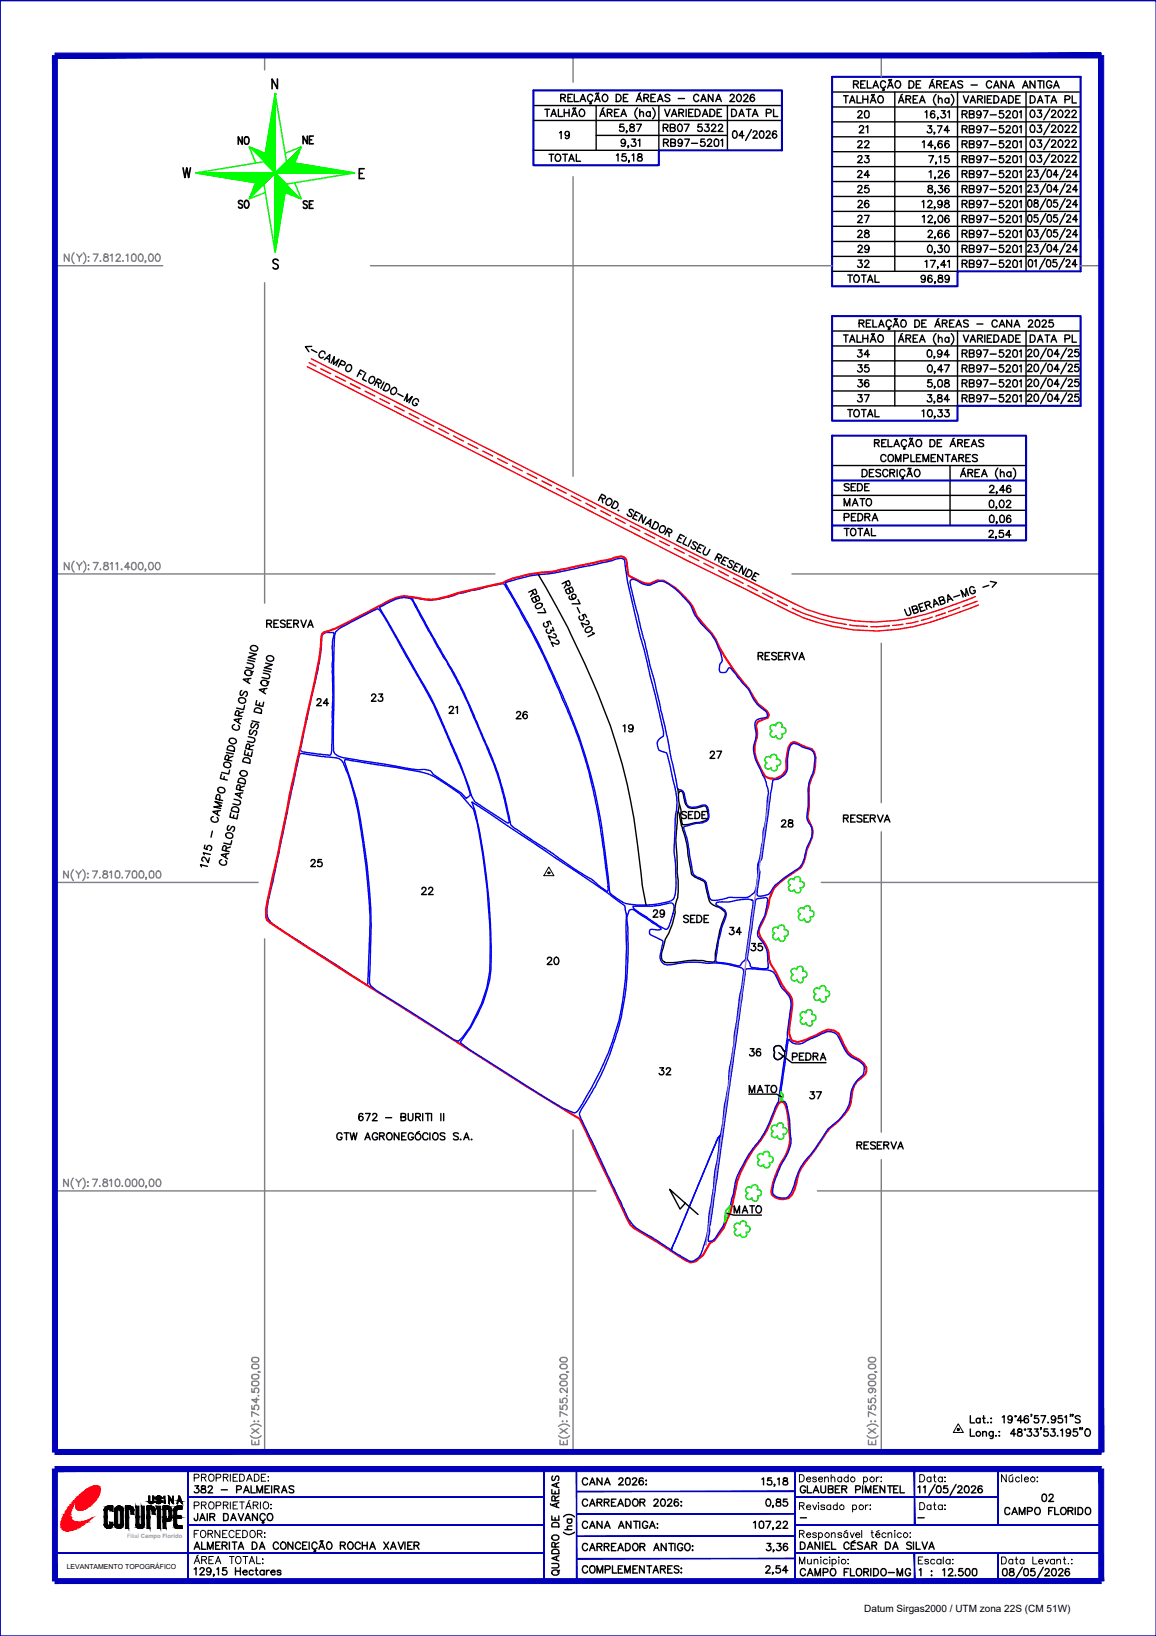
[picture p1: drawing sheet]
<svg xmlns="http://www.w3.org/2000/svg" width="210mm" height="297mm" viewBox="0 0 210 297" stroke-linecap="round" stroke-linejoin="round" font-family="sans-serif">
<defs><g id="words">
<g font-size="4.4">
<text x="154.5" y="22.6">20</text>
<text x="42" y="27.5">NO</text>
<text x="100.5" y="26.5">19</text>
<text x="154.9" y="25.4">21</text>
<text x="154.5" y="33.5">24</text>
<text x="42" y="39.2">SO</text>
<text x="54" y="39.2">SE</text>
<text x="154.5" y="41.6">27</text>
<text x="154.5" y="44.4">28</text>
<text x="154.5" y="49.7">32</text>
<text x="154.5" y="68.8">35</text>
<text x="152" y="90.3">SEDE</text>
<text x="152" y="93.1">MATO</text>
<text x="152" y="96">PEDRA</text>
<text x="56.1" y="129.5">24</text>
<text x="80.4" y="130.9">21</text>
<text x="127.7" y="139">27</text>
<text x="122.4" y="149.9">SEDE</text>
<text x="140.8" y="151.3">28</text>
<text x="75.1" y="163.7">22</text>
<text x="117.5" y="167.9">29</text>
<text x="131.2" y="171.1">34</text>
<text x="135.1" y="173.9">35</text>
<text x="98.1" y="176.4">20</text>
<text x="118.5" y="196.5">32</text>
<text x="134.8" y="193">36</text>
<text x="142.5" y="193.7">PEDRA</text>
<text x="134.8" y="199.7">MATO</text>
<text x="145.7" y="200.7">37</text>
<text x="131.9" y="221.5">MATO</text>
</g>
<g font-size="4">
<text x="131.6" y="22.2">DATA PL</text>
<text x="185.9" y="19.8">DATA PL</text>
<text x="54" y="27.2">NE</text>
<text x="98.4" y="30.3">TOTAL</text>
<text x="154.5" y="30.7">23</text>
<text x="154.5" y="38.8">26</text>
<text x="154.5" y="46.9">29</text>
<text x="154.5" y="66">34</text>
<text x="154.5" y="74.1">37</text>
<text x="47.3" y="115">RESERVA</text>
<text x="66.3" y="128.4">23</text>
<text x="92.4" y="131.6">26</text>
<text x="111.8" y="134.1">19</text>
<text x="55" y="158.4">25</text>
<text x="122.8" y="168.6">SEDE</text>
<text x="188" y="273.8">02</text>
</g>
<g font-size="2.6">
<text x="143.9" y="276.9">-</text>
<text x="165.5" y="276.9">-</text>
</g>
<text font-size="1.8" x="156.9" y="292.6">Datum Sirgas2000 / UTM zona 22S (CM 51W)</text>
<text font-size="1.3" x="12.1" y="284.9">LEVANTAMENTO TOPOGRÁFICO</text>
<text font-size="1.1" fill="#989898" x="23.1" y="279.2">Filial Campo Florido</text>
</g></defs>
<!-- layer: QUADRO_DE_AREAS_CANA_2026 -->
<g fill="none" stroke="#000" stroke-width=".25">
<path d="M96.9 19.2h45.1M98.9 19.8h.9M99.4 19.8v1.4M101.4 19.8v1.4h.8M101.8 17.8l.8-.2v-.3l-.8-.2v1.3M102.2 17.8l.5 .6M102.4 19.8v1.4M103.1 17.8h.5M103.3 19.8v1.4M103.9 17.1h-.8v1.3h.8M104.1 19.7l-.1 .1M104.1 19.7h.2"/>
<path d="M104.3 17.1v1.3h.7M104.5 19.6l-.2 .1M105.3 18.4l.5-1.3 .5 1.3M105.4 19.9a.63 .63 0 0 1 .8 .3 .63 .63 0 0 1-.2 .8 .6 .6 0 0 1-.8-.1 .6 .6 0 0 1 .1-.8zM105.5 18h.6M107.2 18.4l.2 .4h-.3M107.6 17.4a.48 .48 0 0 0-.5-.3 .48 .48 0 0 0-.4 .5 .53 .53 0 0 0 .2 .7 .53 .53 0 0 0 .7-.2M108 18.4l.5-1.3 .5 1.3M108.2 18h.6M108.2 19.2v8.1M108.2 17v.1M108.3 17h.1"/>
<path d="M108.4 17h.1M108.5 17h.2M108.7 16.9v.1M109.5 17.3a.6 .6 0 0 1 .9 .2 .6 .6 0 0 1-.3 .9 .61 .61 0 0 1-.7-.3 .61 .61 0 0 1 .1-.8zM109.6 19.6l-.2 .1M111.9 17.1h.4a.69 .69 0 0 1 .5 .7 .69 .69 0 0 1-.5 .6h-.4zM112.4 19.8h-.8v1.4h.8M113.2 17.8h.5M114 17.1h-.8v1.3h.8M115.5 18.4l.5-1.3 .5 1.3M115.7 19.6a1.29 1.29 0 0 0 0 2M115.7 18h.6"/>
<path d="M116.2 19.8v1.4M116.3 16.9l-.3 .1M116.9 17.8l.8-.2v-.3l-.8-.2v1.3M117.3 17.8l.5 .6M118.2 17.8h.5M118.5 19.6a1.29 1.29 0 0 1 0 2M119 17.1h-.8v1.3h.8M119.4 18.4l.5-1.3 .5 1.3M119.5 18h.7M119.6 19.2v8.1h-22.7M120.7 19.8l.5 1.4 .5-1.4M121.6 17.3a.5 .5 0 0 0-.9 .1l.2 .2 .5 .2 .2 .3a.48 .48 0 0 1-.4 .4 .48 .48 0 0 1-.5-.3"/>
<path d="M123.1 17.9h1.2M124.6 19.8v1.4M125.9 19.8h-.8v1.4h.8M126.2 19.8a.73 .73 0 0 1 .8 .3 .73 .73 0 0 1 0 .9l-.3 .2h-.5zM126.9 17.4a.48 .48 0 0 0-.6-.3 .48 .48 0 0 0-.4 .5 .53 .53 0 0 0 .3 .7 .53 .53 0 0 0 .7-.2M127.3 18.4l.4-1.3 .5 1.3M127.4 18h.7M128.9 19.8a.73 .73 0 0 1 .8 .3 .73 .73 0 0 1 0 .9l-.4 .2h-.4zM129.5 17.1v1.3l-.9-1.3v1.3M130 18.4l.5-1.3 .5 1.3M130.2 18h.6M132.1 19.2v8.1"/>
<path d="M132.6 17.4l.2-.3h.3l.2 .2v.2l-.8 .9h.9M133.9 17.2a.37 .37 0 0 1 .6 .2 .59 .59 0 0 1 .1 .7 .59 .59 0 0 1-.7 .3 .86 .86 0 0 1 0-1.2zM135 17.4l.3-.3h.3l.2 .4-.8 .9h.8M136.9 17.3v-.1a.41 .41 0 0 0-.6 .2l-.1 .6a.41 .41 0 0 0 .6 .4 .41 .41 0 0 0 .1-.7 .41 .41 0 0 0-.6 .1l-.1 .2M96.9 21.9h45.1M100 21.2l.5-1.4 .5 1.4M100.2 20.7h.6M102.4 20.5h.9M103.8 21.2l.5-1.4 .5 1.4M104 20.7h.6M108.2 24.6h23.9M108.9 21.2l.5-1.4 .5 1.4"/>
<path d="M109.1 20.7h.6M110.3 20.5l.8-.2v-.3l-.8-.2v1.4M110.7 20.5l.4 .7M111.6 20.5h.5M111.9 28.2l.3-.3v1.3M112.7 21.2l.5-1.4 .5 1.4M112.9 20.7h.6M113.2 22.5h-.6l-.1 .6a.45 .45 0 0 1 .7 0 .45 .45 0 0 1-.1 .7 .45 .45 0 0 1-.6-.2M113.6 25.7a.4 .4 0 0 1-.5 .4 .4 .4 0 0 1-.3-.6 .4 .4 0 0 1 .7 0 .65 .65 0 0 1 .1 .7 .65 .65 0 0 1-.7 .3l-.1-.1M113.6 27.9h-.6l-.1 .6a.45 .45 0 0 1 .7 0 .45 .45 0 0 1 0 .7 .45 .45 0 0 1-.7-.2M113.8 23.8h-.1h.1l-.1 .3M114.1 26.5l-.1-.1 .1 .3-.1 .1"/>
<path d="M114.3 29.2h-.2h.2l-.2 .3M114.5 22.6v.4l.4 .1a.36 .36 0 0 1 .3 .4 .36 .36 0 0 1-.3 .4l-.4-.1-.2-.2a.6 .6 0 0 1 .8-.6v-.2a.44 .44 0 0 0-.6-.2zM114.7 25.3h.7l-.3 .5a.44 .44 0 0 1 .2 .7 .44 .44 0 0 1-.7-.2M114.8 28.2l.3-.3v1.3M115.6 22.5h.9l-.7 1.4M115.9 28v.4l.3 .1a.38 .38 0 0 1 .4 .5 .38 .38 0 0 1-.5 .2l-.3-.1a.48 .48 0 0 1 .1-.5 .48 .48 0 0 1 .5-.2l.1-.3a.44 .44 0 0 0-.6-.1zM115.9 25.5l.3-.2v1.3M116.2 20.5l.3-.2h.3v.9M118.1 20.5a.41 .41 0 0 0-.6-.1 .41 .41 0 0 0 0 .6 .41 .41 0 0 0 .6 0M118.1 20.3v.9M120.4 23.2l.8-.1v-.4l-.8-.2v1.4M120.5 25.9h.7l.2-.4-.4-.2h-.5v1.3"/>
<path d="M120.9 23.2l.4 .7M120.9 25.9l.5 .7M121.7 23.2l.8-.1 .1-.3-.3-.3h-.6v1.4l.8-.1 .1-.4-.3-.2M121.8 25.9h.7l.1-.5-.8-.1v1.3l.8-.2v-.4l-.3-.1M121.9 21.2l.5-1.4 .5 1.4M122.1 20.7h.6M123.2 22.6a.37 .37 0 0 1 .6 .2 .62 .62 0 0 1 .1 .7 .62 .62 0 0 1-.7 .3 .92 .92 0 0 1 0-1.2zM123.3 20.5l.7-.1 .1-.4-.8-.2v1.4M123.7 20.5l.4 .7M123.9 25.7a.4 .4 0 0 1-.5 .4 .4 .4 0 0 1-.2-.6 .4 .4 0 0 1 .6 0 .64 .64 0 0 1 .1 .7 .64 .64 0 0 1-.7 .3l-.1-.1M124.2 22.5h.9l-.6 1.4M124.3 25.3h.9l-.6 1.3"/>
<path d="M125.1 20.5h.5M125.6 26h1.1M127.4 22.5h-.6l-.1 .6a.46 .46 0 0 1 .7 .1 .46 .46 0 0 1-.1 .6 .46 .46 0 0 1-.6-.2M127.6 21.2l.5-1.4 .4 1.4M127.7 20.7h.7M127.9 25.3h-.6v.6a.46 .46 0 0 1 .7 0 .46 .46 0 0 1-.2 .7 .46 .46 0 0 1-.6-.3M128.1 22.5h.6l-.3 .6a.43 .43 0 0 1 .4 .4 .43 .43 0 0 1-.4 .4 .43 .43 0 0 1-.5-.3M128.5 25.6v-.2l.2-.1h.3l.2 .2-.2 .5-.6 .6h.9M129.2 22.9l.3-.4 .4 .2 .1 .2-.2 .3-.6 .7h.8M129.8 25.3a.41 .41 0 0 1 .7 .2v.4a.53 .53 0 0 1-.5 .7 .87 .87 0 0 1-.2-1.3zM130.5 22.9l.2-.4h.2l.3 .3-.2 .4-.6 .7h.9M130.9 25.5l.3-.2v1.3"/>
<path d="M133.2 23.8a.42 .42 0 0 1 .6 .2 .66 .66 0 0 1-.5 1.1 .93 .93 0 0 1-.1-1.3zM135.1 24.6h-.9l.6-.8v1.3M136.4 23.5l-1 2M136.7 24.1l.2-.3h.3l.3 .4-.8 .9h.8M138 23.8a.42 .42 0 0 1 .6 .2l.1 .3a.61 .61 0 0 1-.4 .8 .88 .88 0 0 1-.3-1.3zM139.1 24.1l.1-.3h.4l.2 .4-.7 .9h.8M141 23.9l-.1-.1a.42 .42 0 0 0-.6 .2 .66 .66 0 0 0 .4 1.1 .4 .4 0 0 0 .3-.4 .4 .4 0 0 0-.3-.4 .4 .4 0 0 0-.4 .3"/>
</g>
<!-- layer: MARGEM -->
<path d="M0 .1h209.9v296.9h-209.9zM0 .1v296.9" fill="none" stroke="#0000b8" stroke-width=".25"/>
<g fill="#0000b8" stroke="#0000b8" stroke-width=".18">
<path d="M98.7 266.7l.1 20.1v-20.1zM98.7 266.7l.1 20.1h-.1z"/>
<path d="M10 281.9h88.8zM10 282l88.8-.1z"/>
<path d="M144.4 281.9h55.5zM144.4 282l55.5-.1z"/>
<path d="M34.1 276.8h64.7zM34.1 276.9l64.7-.1z"/>
<path d="M144.4 276.8h55.6zM144.4 276.9l55.6-.1z"/>
<path d="M34.1 271.8h64.7zM34.1 271.9l64.7-.1z"/>
<path d="M34.1 266.7l.1 20.3zM34.1 266.7l.1 20.3z"/>
<path d="M104.6 266.7l.1 20.1zM104.6 266.7l.1 20.1z"/>
<path d="M144.3 266.7l.1 20.1zM144.3 266.7l.1 20.1z"/>
<path d="M166 282l.1 5v-5zM166 282l.1 5h-.1z"/>
<path d="M181.2 282l.1 5zM181.2 282l.1 5z"/>
<path d="M144.4 271.8h36.8zM144.4 271.9l36.8-.1z"/>
<path d="M181.2 266.7l.1 10.2zM181.2 266.7l.1 10.2z"/>
<path d="M166 266.7v10.2h.1zM166 266.7h.1v10.2z"/>
<path d="M104.7 270.7h39.7zM104.7 270.8l39.7-.1z"/>
<path d="M104.7 274.8h39.7zM104.7 274.9l39.7-.1z"/>
<path d="M104.7 278.9h39.7zM104.7 279l39.7-.1z"/>
<path d="M104.7 282.9h39.7zM104.7 283l39.7-.1z"/>
<path d="M199.5 266.7l.9 20.3v-20.3zM199.5 266.7l.9 20.3h-.9z"/>
<path d="M10 287.5h189.9v-.9zM10 286.6h189.9l-189.9 .9z"/>
<path d="M9.5 266.7v20.3h.9zM9.5 266.7h.9v20.3z"/>
<path d="M10 266.3v.9l189.9-.9zM10 267.2l189.9-.9v.9z"/>
<path d="M34.1 266.7l.1 20.2zM34.1 266.7l.1 20.2z"/>
<path d="M10 10.5h189.9v-.9zM10 9.6h189.9l-189.9 .9z"/>
<path d="M9.5 10.1l.9 253.5v-253.5zM9.5 10.1l.9 253.5h-.9z"/>
<path d="M10 263.2v.9l189.9-.9zM10 264.1l189.9-.9v.9z"/>
<path d="M199.5 10.1v253.5h.9zM199.5 10.1h.9v253.5z"/>
</g>
<g fill="none" stroke="#000" stroke-width=".25">
<path d="M45 119.8l1.2 .3M45.3 118.5l1.3 .3-1.5 .6 1.3 .3M45.6 117.4a.67 .67 0 0 1 .8-.2 .67 .67 0 0 1 .3 .8 .67 .67 0 0 1-.8 .2 .67 .67 0 0 1-.3-.8zM48.4 119.3a.69 .69 0 0 1 .9-.2 .69 .69 0 0 1 .4 .7 .7 .7 0 0 1-.9 .2 .7 .7 0 0 1-.4-.7zM40.7 138.5a.66 .66 0 0 1 .9-.1 .66 .66 0 0 1 .2 .9 .66 .66 0 0 1-.9 0 .66 .66 0 0 1-.2-.8zM41.1 136.6l1.3 .3M41.4 138l.1-.7-.2-.2-.4 .3-.1 .5 1.3 .3M41.4 135.5a.73 .73 0 0 1 1.2 .5l-.1 .4-1.3-.3zM41.7 139.8l-.2 .7-1.2-.3M41.7 134.1a.73 .73 0 0 1 .8 0 .73 .73 0 0 1 .4 .7 .69 .69 0 0 1-.8 .2 .69 .69 0 0 1-.4-.7zM42.3 137.3l-.8 .3M42.6 131.6a.47 .47 0 0 0-.4 .4 .47 .47 0 0 0 .4 .5l.3 .1a.47 .47 0 0 0 .5-.3 .47 .47 0 0 0-.1-.6"/>
<path d="M43.3 129.9l.1-.7-.4-.1-.3 .7 1.2 .3M43.3 126.9a.66 .66 0 0 1 .9-.2 .66 .66 0 0 1 .3 .8 .69 .69 0 0 1-.8 .1 .69 .69 0 0 1-.4-.7zM43.4 130.5l-.1 .6M43.9 130.5l-1.4 .2 1.1 .7M43.9 125.4a.52 .52 0 0 0-.1 .9l.8-.8a.48 .48 0 0 1 .3 .5 .48 .48 0 0 1-.3 .4M44.2 129.3l-.8 .2M44.3 137.7a.7 .7 0 0 1 1.1 .5l-.1 .4-1.2-.3zM44.4 128.1l-.2 .7-1.2-.2M44.5 136.2l-.1 .8 1.2 .3 .2-.8M44.6 121.8a.66 .66 0 0 1 .8-.1 .66 .66 0 0 1 .2 .8 .67 .67 0 0 1-.8 .1 .67 .67 0 0 1-.2-.8zM44.9 120.3l1 .3 .2 .4-.2 .3-.3 .1-.9-.2M45.1 133.8l1.1 .3 .1 .4-.5 .3-.9-.2"/>
<path d="M45.1 123.3l-.1 .6M45.1 136.7l-.1 .4M45.2 136l.1-.7-.3-.2-.2 .1-.2 .7 1.3 .3M45.6 123.2l-1.4 .1 1.1 .8M45.6 132.5l-.3 .2 .1 .6h.2l.5-.6h.4a.56 .56 0 0 1-.2 .8M45.8 130.9l1.2 .3M45.9 131.3a.48 .48 0 0 0-.3 .4 .48 .48 0 0 0 .2 .5l.2-.1 .4-.6h.4a.54 .54 0 0 1-.2 .8M46 121.9l-.5 .3M46.1 135.3l-.8 .3M46.4 128.6a.74 .74 0 0 1 1.1 .5l-.1 .4-1.3-.3zM46.6 127.2l-.2 .8 1.3 .3 .2-.8M47.2 127.6l-.2 .5"/>
<path d="M47.5 123.6a.66 .66 0 0 1 .9 0 .66 .66 0 0 1 .2 .8 .66 .66 0 0 1-.9 .1 .66 .66 0 0 1-.2-.9zM47.8 122.2l.9 .2 .3 .4a.39 .39 0 0 1-.5 .4l-.9-.2M47.9 121.7l1.2 .3M48 125.1l-.2 .6M48.2 120.4l1.2 .3-1.4 .5 1.3 .3M48.5 125l-1.4 .2 1.1 .8M48.9 123.8l-.5 .3M37.2 153.4l-.1 .6 .5 .2a.46 .46 0 0 1 .2-.6 .46 .46 0 0 1 .6 .2 .46 .46 0 0 1-.3 .6M37.7 157.3l-1.3-.3 .2 .4M38 155.8l-.2 .8-.7-1a.38 .38 0 0 0-.4 .3 .38 .38 0 0 0 .2 .5M38.2 155.1l-1.3-.3 .2 .4M38.6 150.9l-.3 1.1"/>
<path d="M38.7 148.3a.47 .47 0 0 0-.4 .4 .47 .47 0 0 0 .4 .5l.3 .1a.49 .49 0 0 0 .6-.3 .49 .49 0 0 0-.2-.6M39.5 147.3l-.1 .6M39.7 143.1a.66 .66 0 0 1 .8-.1 .66 .66 0 0 1 .2 .8 .66 .66 0 0 1-.8 .1 .66 .66 0 0 1-.2-.8zM39.8 145.2l.1-.7-.1-.2h-.3l-.3 .8 1.2 .3M40 147.2l-1.3 .1 1.1 .8M40.2 140.5l-.2 .8 1.3 .3M40.3 156.1a.49 .49 0 0 0-.5 .5 .49 .49 0 0 0 .5 .4l.3 .1a.47 .47 0 0 0 .5-.3 .47 .47 0 0 0-.2-.6M40.3 145.8l-1.3-.3 1.2 .8-1.4 .2 1.3 .3M40.7 141l-.1 .5M41 154.5l.1-.8-.3-.2-.2 .1-.3 .7 1.3 .3M41 151.4a.67 .67 0 0 1 .9-.2 .67 .67 0 0 1 .3 .9 .72 .72 0 0 1-.8 0 .72 .72 0 0 1-.4-.7zM41.1 155.1l-.2 .6"/>
<path d="M41.5 155l-1.3 .2 1.1 .7M41.6 149.9l-.3 .5v.2l.2 .2 .3-.2 .3-.5h.4a.56 .56 0 0 1-.2 .8M41.8 153.8l-.7 .2M41.9 147.6l-.2 .8 1.3 .3 .2-.8M42.1 152.6l-.2 .8-1.3-.3M42.2 146.6a.7 .7 0 0 1 1.1 .5v.4l-1.3-.3zM42.5 148l-.2 .5M42.5 145.1l1.1 .3 .1 .3a.44 .44 0 0 1-.5 .5l-.9-.2M43.4 141.4a.77 .77 0 0 1 1.2 .5l-.2 .4-1.2-.3zM43.5 143.4l.1-.7-.1-.2h-.3l-.2 .2-.1 .6 1.3 .3M43.6 144l-.1 .6M43.7 140.1a.67 .67 0 0 1 .8-.1 .67 .67 0 0 1 .3 .7 .67 .67 0 0 1-.8 .2 .67 .67 0 0 1-.4-.7z"/>
<path d="M44.1 144l-1.4 .1 1.2 .8M44.4 142.7l-.8 .3M62.1 206a.48 .48 0 0 0-.5-.3 .48 .48 0 0 0-.4 .4v.4a.47 .47 0 0 0 .4 .5 .47 .47 0 0 0 .5-.5h-.3M62.5 205.7h.8M62.9 205.7v1.3M63.6 205.7l.3 1.3 .3-1.3 .3 1.3 .3-1.3M65.9 202.3l-.1-.1a.45 .45 0 0 0-.6 .2v.3a.52 .52 0 0 0 .4 .8 .4 .4 0 0 0 .3-.4 .4 .4 0 0 0-.3-.4 .4 .4 0 0 0-.4 .3M66.3 207l.5-1.3 .4 1.3M66.4 202.2h.8l-.6 1.3M66.4 206.5h.7M67.7 202.5l.1-.3h.4l.2 .1v.3l-.8 .9h.9M68.5 206a.48 .48 0 0 0-.5-.3 .48 .48 0 0 0-.4 .4v.4a.47 .47 0 0 0 .5 .5 .47 .47 0 0 0 .4-.5h-.3"/>
<path d="M68.9 206.3l.7-.1 .1-.4-.8-.1v1.3M69.3 206.3l.5 .7M70 202.9h1.1M70.4 205.7h.2a.63 .63 0 0 1 .6 .7 .63 .63 0 0 1-.8 .5l-.2-.4v-.4zM72.4 205.7v1.3l-.8-1.3v1.3M72.8 202.8l.8-.1v-.4l-.8-.1v1.3l.8-.1 .1-.4-.3-.2M72.9 206.3h.5M73.7 205.7h-.8v1.3h.8M74.1 202.2l.1 1.1a.43 .43 0 0 0 .4 .2 .43 .43 0 0 0 .4-.4v-.9M75.1 206a.48 .48 0 0 0-.6-.3 .48 .48 0 0 0-.4 .4v.4a.47 .47 0 0 0 .5 .5 .47 .47 0 0 0 .5-.5h-.4M75.5 202.8l.8-.1v-.4l-.8-.1v1.3M75.9 202.8l.4 .7"/>
<path d="M76.2 205.4l-.6 .3M76.8 202.2v1.3M77.3 202.2h.8M77.7 206a.48 .48 0 0 0-.6-.3 .48 .48 0 0 0-.3 .4v.4a.48 .48 0 0 0 .3 .5 .48 .48 0 0 0 .6-.3M77.7 202.2v1.3M78.1 205.7v1.3M78.4 202.2v1.3M78.7 205.9l.3-.2a.62 .62 0 0 1 .6 .7 .62 .62 0 0 1-.8 .5l-.2-.4zM80.1 202.2v1.3M80.6 202.2v1.3M80.8 205.9l-.3-.2-.6 .2 .1 .2 .7 .3v.5l-.5 .1-.3-.2M83.2 205.9l-.3-.2-.6 .2 .2 .2 .6 .3 .1 .2v.2l-.3 .2-.6-.2"/>
<path d="M83.7 206.8l-.1 .1h.1M84.2 207l.5-1.3 .5 1.3M84.4 206.5h.6M85.6 206.8v.1h.1M27.4 272.8h.1M27.4 273h.1M27.4 272.8l-.2-.2v-1h-.2v1l.2 .3 .2 .1M27.5 272.8l.2-.2v-1h.2v1l-.2 .3-.2 .1M35.4 269.8h.7l-.4 .4a.44 .44 0 0 1 .3 .7 .44 .44 0 0 1-.7-.1M35.9 274.8v1l-.1 .2h-.4l-.1-.3M36.3 276.1l.4-1.3 .6 1.3M36.4 275.7h.7"/>
<path d="M36.6 269.8v.3l.1 .1a.49 .49 0 0 1 .6 .2 .49 .49 0 0 1 0 .6h-.7a.5 .5 0 0 1 0-.6 .5 .5 0 0 1 .5-.2l.2-.3a.5 .5 0 0 0-.7-.1zM36.6 280v1.3h.8M37.6 274.8v1.3M37.8 270.1l.1-.3h.4l.3 .4-.8 .8h.8M38.1 275.4h.8v-.5l-.8-.1v1.3M38.6 275.4l.4 .7M40 280h-.8v1.3h.8M40.2 270.5h1.1M40.6 274.8h.4a.68 .68 0 0 1 .5 .6 .68 .68 0 0 1-.5 .7h-.4zM41.7 280v1.3M41.9 276.1l.5-1.3 .5 1.3M42.1 275.7h.6"/>
<path d="M42.2 280h.8M42.6 280v1.3M43 270.5l.8-.2v-.4l-.8-.1v1.2M43.3 274.8l.5 1.3 .4-1.3M44.2 271l.5-1.2 .6 1.2M44.4 270.6h.6M44.5 276.1l.5-1.3 .5 1.3M44.7 275.7h.6M45.6 269.8v1.2h.8M45.8 280h.4a.71 .71 0 0 1 .5 .6 .71 .71 0 0 1-.5 .7h-.4zM46.7 271v-1.2l.5 1.2 .5-1.2v1.2M46.7 274.8v1.3l-.9-1.3v1.3"/>
<path d="M47.7 276.1v.2h.2v.2h-.3M48.1 275.1a.48 .48 0 0 0-.5-.3 .48 .48 0 0 0-.4 .5v.3a.48 .48 0 0 0 .4 .5 .48 .48 0 0 0 .5-.3M48.1 270.4h.5M48.8 274.9l.1-.1a.63 .63 0 0 1 .7 .7 .63 .63 0 0 1-.8 .5l-.3-.4v-.3zM48.9 269.8h-.8v1.2h.8M49.3 269.8v1.2M49.8 270.4l.7-.1 .2-.1-.1-.3-.8-.1v1.2M50.2 270.4l.5 .6M51.1 271l.5-1.2 .5 1.2M51.3 270.6h.6M53.2 280v1.3l-.9-1.3v1.3M53.3 269.9l-.3-.1-.5 .1v.3l.7 .3 .1 .2v.2l-.3 .1-.5-.1"/>
<path d="M55.8 280h-.9v1.3h.9M56.1 280v1.3M58.2 279.8l-.1 .1M58.2 279.8l.2 .1M58.5 279.8h.1M58.6 279.7v.2M65.8 280v1.3M66.7 280v1.3M69.7 280l.9 1.3M70.6 280l-.9 1.3M72.3 280l.5 1.3 .5-1.3M73.5 280v1.3"/>
<path d="M74.8 280h-.8v1.3h.8M99.9 273l.2 .3M100.2 275.2v.8h1.3v-.8M100.2 270.5v.7h1.3v-.7M100.2 278.9a.65 .65 0 0 1 .8-.2 .65 .65 0 0 1 .4 .7 .64 .64 0 0 1-.8 .3 .64 .64 0 0 1-.4-.8zM100.4 276.5h.9l.2 .3v.4h-1.3v-.4zM100.4 268l-.2 .3v.4l.4 .1 .3-.7 .4-.1 .2 .3-.1 .4-.1 .1M100.8 272.5v-.7l-.5-.1-.1 .8h1.3M100.8 270.7v.5M100.8 275.5v.5M101 269.4v.5M101 273v.6"/>
<path d="M101.5 272.8l-1.3 .5 1.3 .5M101.5 269.2l-1.3 .4 1.3 .5M101.5 271.6l-.7 .5M102.3 278.2a1.36 1.36 0 0 0 2 0M102.3 275.4a1.36 1.36 0 0 1 2 0M102.6 277.7h1.2M103 275.8h.8M103.2 275.8a.42 .42 0 0 0-.1 .7 .42 .42 0 0 0 .6 0 .42 .42 0 0 0 0-.7M103.8 277.1h-.8v.5l.3 .1M106.7 268.6a.48 .48 0 0 0-.6-.3 .48 .48 0 0 0-.4 .5v.3a.48 .48 0 0 0 .4 .5 .48 .48 0 0 0 .6-.3M106.7 272.5a.48 .48 0 0 0-.6-.3 .48 .48 0 0 0-.4 .5v.3a.48 .48 0 0 0 .4 .5 .48 .48 0 0 0 .6-.3M106.7 276.5a.48 .48 0 0 0-.6-.3 .48 .48 0 0 0-.4 .5v.3a.48 .48 0 0 0 .4 .5 .48 .48 0 0 0 .6-.3"/>
<path d="M107.1 269.6l.5-1.3 .4 1.3M107.1 273.5l.5-1.3 .4 1.3M107.1 277.5l.5-1.3 .4 1.3M107.2 269.2h.7M107.2 273h.7M107.2 277.1h.7M108.4 272.8l.8-.1 .1-.3-.1-.2h-.8v1.3M108.8 272.8l.5 .7M109.3 268.3v1.3l-.9-1.3v1.3M109.3 276.2v1.3l-.9-1.3v1.3M109.7 272.8l.7-.1 .1-.4-.8-.1v1.3M109.8 269.6l.5-1.3 .5 1.3"/>
<path d="M109.8 277.5l.5-1.3 .5 1.3M110 269.2h.6M110 277.1h.6M110.2 272.8l.4 .7M111 272.8h.5M111.8 272.2h-.8v1.3h.8M112.2 273.5l.5-1.3 .5 1.3M112.3 277.5l.5-1.3 .5 1.3M112.4 268.6l.2-.3h.3l.2 .2-.2 .5-.6 .6h.9M112.4 273h.6M112.5 277.1h.6M113.6 272.2h.4a.68 .68 0 0 1 .4 .6 .68 .68 0 0 1-.4 .7h-.4z"/>
<path d="M113.7 268.4h.6l.1 .5a.53 .53 0 0 1-.5 .7 .87 .87 0 0 1-.2-1.2zM114.6 276.2v1.3l-.9-1.3v1.3M114.9 268.6l.2-.3 .4 .1 .1 .1a1.67 1.67 0 0 1-.8 1.1h.9M115 272.4l.2-.2a.63 .63 0 0 1 .7 .7 .63 .63 0 0 1-.8 .5l-.2-.4zM115.1 276.2h.8M115.5 276.2v1.3M116.2 276.2v1.3M116.2 272.8l.8-.1 .1-.3-.3-.2h-.6v1.3M116.7 272.8l.4 .7M116.8 268.5l-.4-.2a.7 .7 0 0 0-.3 1.1 .39 .39 0 0 0 .6 .1 .39 .39 0 0 0 0-.6 .39 .39 0 0 0-.6 .1l-.1 .2M117.3 268.8h.1zM117.3 269.6h.1z"/>
<path d="M117.6 276.5a.48 .48 0 0 0-.5-.3 .48 .48 0 0 0-.4 .5v.3a.47 .47 0 0 0 .4 .5 .47 .47 0 0 0 .5-.5h-.3M117.9 277.5l.5-1.3 .6 1.3M118.2 277.1h.5M118.7 272.5l.3-.3 .4 .1 .1 .2-.2 .4-.6 .6h.8M119.3 276.7l.1 .1zM119.4 277.4v.1zM120.1 272.2h.2a.65 .65 0 0 1 .5 .6 .65 .65 0 0 1-.5 .7 .79 .79 0 0 1-.2-1.3zM121.2 272.5l.1-.2 .2-.1h.4l.1 .2-.2 .5-.6 .6h.8M123.1 272.4v-.2h-.3a.69 .69 0 0 0-.4 .7 .69 .69 0 0 0 .5 .6 .39 .39 0 0 0 .3-.4 .39 .39 0 0 0-.4-.4 .39 .39 0 0 0-.4 .3M123.7 272.7h.1zM123.7 273.3v.2zM136.8 276.5l.4-.3v1.3"/>
<path d="M138 276.3a.45 .45 0 0 1 .6 .2v.8l-.1 .1h-.5l-.2-.5zM138.3 268.5l.3-.2v1.3M139.1 276.2h.9l-.7 1.3M139.3 272.2h.1a.65 .65 0 0 1 .6 .6 .65 .65 0 0 1-.6 .7 .79 .79 0 0 1-.1-1.3zM140.1 268.3h-.7v.6a.45 .45 0 0 1 .7-.1 .45 .45 0 0 1-.1 .7 .45 .45 0 0 1-.7-.1M140.4 273.4h-.1h.1l-.1 .3M140.4 277.4h-.1h.1l-.1 .3M140.7 269.6h-.2h.2l-.2 .3M141 276.5l.2-.3 .5 .1-.1 .6-.7 .6h.9M141.1 272.2v.4l.3 .1a.36 .36 0 0 1 .4 .4 .36 .36 0 0 1-.3 .4l-.4-.1-.2-.2a.37 .37 0 0 1 .4-.5l.4-.1v-.4zM141.2 268.5l.3-.2v1.3M142.2 276.5a.36 .36 0 0 1 .4-.3 .36 .36 0 0 1 .4 .3l-.2 .4-.6 .6h.8"/>
<path d="M142.3 268.4v.4l.4 .1a.38 .38 0 0 1 .3 .5 .38 .38 0 0 1-.5 .2l-.3-.1a.48 .48 0 0 1 .1-.5 .48 .48 0 0 1 .5-.2l.2-.2-.1-.2zM142.9 272.2h-.6l-.1 .5a.46 .46 0 0 1 .7 .1 .46 .46 0 0 1-.1 .6 .46 .46 0 0 1-.6-.2M145.3 280h.5a.71 .71 0 0 1 .4 .6 .71 .71 0 0 1-.4 .7h-.5zM146.3 270.1a.48 .48 0 0 0-.6-.3 .48 .48 0 0 0-.4 .4v.4a.47 .47 0 0 0 .5 .5 .47 .47 0 0 0 .5-.5h-.4M146.6 269.8v1.2h.8M147.7 271l.5-1.2 .5 1.2M147.9 270.6h.6M148.8 280v1.3l-.8-1.3v1.3M149.1 269.8v.9a.43 .43 0 0 0 .4 .4 .43 .43 0 0 0 .4-.4v-.9M149.4 280v1.3M150.4 270.4l.7-.1 .2-.1-.1-.3-.8-.1v1.2h.8v-.5l-.2-.1M150.7 280h-.8v1.3h.8"/>
<path d="M151 280v1.3h.8M151.7 270.4h.5M152.5 269.8h-.8v1.2h.8M152.9 270.4l.7-.1 .2-.3-.2-.2h-.7v1.2M153.3 270.4l.5 .6M155.2 279.7l-.5 .3M155.4 270.5l.8-.2v-.4l-.8-.1v1.2M156.6 269.8v1.2M157.1 271v-1.2l.5 1.2 .5-1.2v1.2M158.6 270.4h.5M159.4 269.8h-.8v1.2h.8M160.7 269.8v1.2l-.9-1.2v1.2"/>
<path d="M160.8 280h.4a.71 .71 0 0 1 .5 .6 .71 .71 0 0 1-.5 .7h-.4zM161.2 269.8h.9M161.6 269.8v1.2M162.3 270.4h.5M163.1 269.8h-.8v1.2h.8M163.4 269.8v1.2h.8M165.9 280v1.3M166.4 280v1.3h.7M166.7 270l.3-.2v1.2M167.4 280l.5 1.3 .5-1.3M167.7 270l.3-.2v1.2M169.8 269.5l-1.1 2"/>
<path d="M170.2 269.8a.42 .42 0 0 1 .6 .2l.1 .5-.2 .5h-.5a.92 .92 0 0 1 0-1.2zM172 269.8h-.6l-.1 .5a.46 .46 0 0 1 .7 0 .46 .46 0 0 1 0 .7 .46 .46 0 0 1-.7-.2M173.6 269.5l-1.1 2M173.9 270.1l.1-.3h.4l.2 .1 .1 .3-.8 .8h.9M175.3 269.8a.42 .42 0 0 1 .6 .2 .62 .62 0 0 1 .1 .7 .62 .62 0 0 1-.5 .3h-.2a.92 .92 0 0 1 0-1.2zM176.4 270.1l.1-.3h.4l.3 .4-.8 .8h.8M178.3 269.9v-.1a.47 .47 0 0 0-.7 .2v.9a.41 .41 0 0 0 .7 .1 .41 .41 0 0 0-.1-.7 .41 .41 0 0 0-.6 .3M183.3 274a.46 .46 0 0 0-.5-.3 .46 .46 0 0 0-.3 .5v.3a.46 .46 0 0 0 .3 .5 .46 .46 0 0 0 .5-.3M183.7 275l.5-1.3 .5 1.3M183.9 274.6h.6M185.1 275v-1.3l.5 1.3 .5-1.3v1.3M186.6 274.4l.7-.1 .2-.4-.3-.2h-.6v1.3"/>
<path d="M193.9 274.3h.8l.1-.4-.3-.2h-.6v1.3M194.4 274.3l.4 .7M195.2 273.7v1.3M195.7 273.7h.5a.68 .68 0 0 1 .4 .6 .68 .68 0 0 1-.4 .7h-.5zM197.3 273.8a.62 .62 0 0 1 .8 .5 .62 .62 0 0 1-.8 .6l-.2-.4v-.5zM35.3 281.3l.5-1.3 .5 1.3M35.3 284.9l.3-.3v1.3M35.5 280.9h.6M36.3 285l.3-.4 .4 .2 .1 .2-.8 .9h.8M37.7 281.3v-1.3l.5 1.3 .5-1.3v1.3M38.3 285.1a.4 .4 0 0 1-.5 .4 .4 .4 0 0 1-.2-.6 .4 .4 0 0 1 .6-.1 .64 .64 0 0 1 .1 .8 .64 .64 0 0 1-.7 .3l-.1-.1M38.9 285.9h-.2h.2l-.2 .3"/>
<path d="M39.2 280.6h.5M39.4 284.9l.3-.3v1.3M40.3 280.6l.8-.1 .1-.3-.3-.2h-.6v1.3M40.8 280.6l.4 .7M41.1 284.6h-.6l-.1 .6a.46 .46 0 0 1 .7 0 .46 .46 0 0 1-.1 .7 .46 .46 0 0 1-.7-.2M42.8 284.6v1.3M42.8 285.3h.8M43.3 281.3l.5-1.3 .4 1.3M43.4 280.9h.7M43.6 284.6v1.3M44.1 285.4h.8a.4 .4 0 0 0-.6-.3 .4 .4 0 0 0-.1 .7l.2 .1 .5-.1M46 285.3a.41 .41 0 0 0-.6-.1 .41 .41 0 0 0 0 .6 .41 .41 0 0 0 .6 0"/>
<path d="M46.4 285.1h.4M46.5 284.6v1.1l.1 .2h.3M47.1 281.3l.5-1.3 .5 1.3M47.3 280.9h.6M48 285.3a.43 .43 0 0 0-.7-.1 .43 .43 0 0 0 0 .6 .43 .43 0 0 0 .7 0M48 285.1v.8M48.4 285.1v.8M48.9 285.1h-.3l-.2 .3M49.2 285.4h.8a.4 .4 0 0 0-.6-.3 .4 .4 0 0 0-.1 .7l.2 .1 .5-.1M50.5 280.3a.48 .48 0 0 0-.5-.3 .48 .48 0 0 0-.4 .5 .53 .53 0 0 0 .2 .7 .53 .53 0 0 0 .7-.2M51 285.3l-.2-.2h-.4v.3l.5 .2 .1 .2-.2 .1h-.4l-.1-.1M51.1 280.2a.6 .6 0 0 1 .8 .1 .6 .6 0 0 1-.2 .9 .6 .6 0 0 1-.8-.2 .6 .6 0 0 1 .2-.8z"/>
<path d="M54.6 280.3a.48 .48 0 0 0-.6-.3 .48 .48 0 0 0-.4 .5 .53 .53 0 0 0 .3 .7 .53 .53 0 0 0 .7-.2M54.9 280.6h.6M57.1 281.3l.2 .4h-.3M57.6 280.3a.47 .47 0 0 0-.6-.3 .47 .47 0 0 0-.4 .5 .53 .53 0 0 0 .3 .7 .53 .53 0 0 0 .7-.2M57.9 281.3l.5-1.3 .5 1.3M58.1 280.9h.6M59.4 280.2a.6 .6 0 0 1 .9 .1 .6 .6 0 0 1-.3 .9 .53 .53 0 0 1-.6-.1 .53 .53 0 0 1-.1-.6zM61.8 280.6h.6l.3-.4-.3-.2h-.6v1.3M62.3 280.6l.4 .7M63.2 280.2a.6 .6 0 0 1 .9 .1 .6 .6 0 0 1-.2 .9 .6 .6 0 0 1-.8-.2 .6 .6 0 0 1 .1-.8zM65.4 280.3a.48 .48 0 0 0-.5-.3 .48 .48 0 0 0-.4 .5 .53 .53 0 0 0 .2 .7 .53 .53 0 0 0 .7-.2M65.8 280.6h.9"/>
<path d="M67.1 281.3l.5-1.3 .6 1.3M67.4 280.9h.5M70.9 281.3l.5-1.3 .5 1.3M71.1 280.9h.6M74 280.6h.5M75.2 280.6l.7-.1 .2-.3-.4-.2h-.5v1.3M75.6 280.6l.5 .7M100.2 283.9h.9a.4 .4 0 0 1 .4 .4 .4 .4 0 0 1-.4 .4h-.9M100.2 285.3a.65 .65 0 0 1 .8-.3 .65 .65 0 0 1 .4 .7 .64 .64 0 0 1-.8 .3 .64 .64 0 0 1-.4-.7zM100.2 281.5a.7 .7 0 0 1 .9-.2 .7 .7 0 0 1 .4 .8h-1.3zM100.8 280.9v-.8h-.5l-.1 .8h1.3M101 282.6v.6"/>
<path d="M101.5 282.5l-1.3 .4 1.3 .5M101.5 280.1l-.7 .3M101.6 285.1l-.4 .3M106.7 280.5a.48 .48 0 0 0-.6-.3 .48 .48 0 0 0-.4 .5 .54 .54 0 0 0 .2 .7 .54 .54 0 0 0 .7-.1l.1-.1M106.7 284.6a.48 .48 0 0 0-.6-.3 .48 .48 0 0 0-.4 .5 .54 .54 0 0 0 .2 .7 .54 .54 0 0 0 .7-.1l.1-.1M107.1 281.5l.5-1.3 .4 1.3M107.2 284.5a.53 .53 0 0 1 .7-.1 .53 .53 0 0 1 .1 .7 .49 .49 0 0 1-.5 .5 .49 .49 0 0 1-.4-.5zM107.2 281.1h.7M108.4 280.8h.8l.1-.3-.1-.2-.8-.1v1.3M108.4 285.6v-1.3l.5 1.3 .5-1.3v1.3M108.8 280.8l.5 .7M109.7 280.8l.8-.1v-.3l-.8-.2v1.3"/>
<path d="M109.9 285l.8-.1 .1-.2-.1-.4h-.8v1.3M110.2 280.8l.4 .7M111 280.8h.5M111.2 284.3v1.3h.8M111.8 280.2h-.8v1.3h.8M112.2 281.5l.5-1.3 .5 1.3M112.3 284.9h.5M112.4 281.1h.6M113.1 284.3h-.8v1.3h.8M113.5 285.6v-1.3l.4 1.3 .5-1.3v1.3M113.6 280.2h.4a.71 .71 0 0 1 .4 .7 .71 .71 0 0 1-.4 .6h-.4zM114.9 284.9h.5"/>
<path d="M115.1 280.3a.64 .64 0 0 1 .8 .5 .64 .64 0 0 1-.7 .7 .78 .78 0 0 1-.1-1.2zM115.7 284.3h-.8v1.3h.8M116.2 280.8h.8l.1-.3-.1-.2-.8-.1v1.3M116.7 280.8l.4 .7M117 284.3v1.3l-.9-1.3v1.3M117.5 284.3h.8M117.9 284.3v1.3M118.6 285.6l.5-1.3 .4 1.3M118.7 281.5l.5-1.3 .5 1.3M118.7 285.1h.7M118.9 281.1h.6M119.9 284.9l.8-.1 .1-.2-.1-.3h-.8v1.3"/>
<path d="M120.4 284.9l.4 .7M120.9 280.2v1.3l-.8-1.3v1.3M121.2 284.9h.6M121.4 280.2h.9M121.9 280.2v1.3M122 284.3h-.8v1.3h.8M122.6 280.2v1.3M123.3 284.5l-.3-.2-.6 .2 .2 .3 .6 .3 .1 .3a.51 .51 0 0 1-.9 0M123.7 285.5h.1zM123.7 284.7v.1zM124 280.5a.48 .48 0 0 0-.6-.3 .48 .48 0 0 0-.4 .5 .54 .54 0 0 0 .2 .7 .54 .54 0 0 0 .7-.1l.1-.3h-.3M124.6 280.3a.66 .66 0 0 1 .8 .4 .66 .66 0 0 1-.4 .8 .69 .69 0 0 1-.7-.4 .69 .69 0 0 1 .3-.8z"/>
<path d="M125.7 281.5h.1zM125.8 280.7v.1zM139.1 284.6l.1-.3h.4l.2 .4-.8 .9h.9M139.3 280.2h.7l-.4 .5a.42 .42 0 0 1 .4 .6 .42 .42 0 0 1-.7 .2l-.2-.2M140.4 285.5h-.1h.1l-.1 .3M140.5 281.5h-.1h.1l-.1 .3M141.1 280.2h.7l-.4 .5a.4 .4 0 0 1 .5 .4 .4 .4 0 0 1-.4 .4h-.4l-.1-.2M141.6 284.3h-.6l-.1 .5a.46 .46 0 0 1 .7 0 .46 .46 0 0 1 0 .7 .46 .46 0 0 1-.7-.1M143 280.4l-.1-.1a.45 .45 0 0 0-.6 .2l-.1 .3a.52 .52 0 0 0 .5 .7 .4 .4 0 0 0 .3-.4 .4 .4 0 0 0-.3-.4 .4 .4 0 0 0-.5 .4M143 285.1h-.9l.6-.8v1.3M146.3 285.1a.53 .53 0 0 0-.8-.2 .53 .53 0 0 0-.2 .7 .48 .48 0 0 0 .4 .5 .48 .48 0 0 0 .6-.3M146.6 281.3l.5-1.3 .5 1.3"/>
<path d="M146.6 286.1l.5-1.3 .5 1.3M146.8 280.9h.6M146.8 285.7h.6M148 286.1v-1.3l.5 1.3 .5-1.3v1.3M149.5 285.5l.7-.1 .1-.5-.8-.1v1.3M149.9 280.6h.4M150.9 285a.6 .6 0 0 1 .8 .1 .6 .6 0 0 1-.1 .8 .6 .6 0 0 1-.8-.1 .6 .6 0 0 1 .1-.8zM153.3 285.4h.5M154.1 284.8h-.8v1.3M154.2 280.3a.48 .48 0 0 0-.6-.3 .48 .48 0 0 0-.4 .5 .53 .53 0 0 0 .3 .7 .53 .53 0 0 0 .7-.2M154.4 284.8v1.3h.8M154.6 280.7h.4"/>
<path d="M155.4 280.1h-.8v1.2h.8M155.6 285a.63 .63 0 0 1 .9 .4 .63 .63 0 0 1-.7 .7l-.2-.2-.1-.3zM156.6 280.2a.49 .49 0 0 0-.5-.2 .49 .49 0 0 0-.4 .3l.8 .4 .1 .4a.62 .62 0 0 1-.9 0M156.8 285.4l.8-.1v-.4l-.8-.1v1.3M157 281.3l.4-1.3 .5 1.3M157.1 280.9h.7M157.3 285.4l.4 .7M158.1 284.8v1.3M158.3 280.6l.8-.1v-.4l-.8-.1v1.3M158.6 284.8h.4a.69 .69 0 0 1 .5 .7 .69 .69 0 0 1-.5 .6h-.4zM158.7 280.6l.5 .7M160.1 285a.59 .59 0 0 1 .8 .1 .59 .59 0 0 1-.1 .8 .46 .46 0 0 1-.6 .2 .46 .46 0 0 1-.3-.5z"/>
<path d="M161.3 285.5h1.1M162.1 281.3l.5-1.3 .5 1.3M162.3 280.9h.6M162.9 286.1v-1.3l.5 1.3 .5-1.3v1.3M165.3 285.1a.48 .48 0 0 0-.5-.3 .48 .48 0 0 0-.4 .5 .54 .54 0 0 0 .2 .7 .54 .54 0 0 0 .7-.1v-.3h-.3M165.5 280.2a.46 .46 0 0 0-.5-.2 .46 .46 0 0 0-.4 .3l.8 .5v.4a.6 .6 0 0 1-.8-.1M166.9 285.1l.3-.3v1.3M168.7 281.3l.5-1.3 .4 1.3M168.8 280.9h.7M169.1 285.3h.1zM169.1 286h.1zM171.2 285.1l.3-.3v1.3"/>
<path d="M172.3 285.1a.37 .37 0 0 1 .5-.2 .37 .37 0 0 1 0 .6l-.6 .6h.9M173.5 286v.1v-.1M174.8 284.8h-.6l-.1 .6a.47 .47 0 0 1 .7 0 .47 .47 0 0 1-.1 .7 .47 .47 0 0 1-.7-.2M175.5 284.8a.42 .42 0 0 1 .6 .3 .66 .66 0 0 1-.5 1 .84 .84 0 0 1-.1-1.3zM176.7 284.8a.47 .47 0 0 1 .6 .3v.8a.41 .41 0 0 1-.3 .2 .41 .41 0 0 1-.4-.2l-.1-.5zM182.2 284.8a.45 .45 0 0 1 .6 .3l.1 .3a.59 .59 0 0 1-.4 .7l-.4-.2-.1-.5zM183.4 284.8v.4l.7 .5a.45 .45 0 0 1-.4 .4 .45 .45 0 0 1-.4-.4l.8-.6-.1-.3zM185.6 284.6l-1.1 1.9M186.1 284.8a.47 .47 0 0 1 .6 .3v.8a.41 .41 0 0 1-.4 .2 .41 .41 0 0 1-.4-.2v-.5zM187.8 284.8h-.6v.6a.46 .46 0 0 1 .6-.1 .46 .46 0 0 1 0 .7 .46 .46 0 0 1-.7-.1M189.4 284.6l-1.1 1.9M189.8 285.1a.37 .37 0 0 1 .6-.2 .37 .37 0 0 1-.1 .6l-.6 .6h.9"/>
<path d="M191.1 284.8a.42 .42 0 0 1 .6 .3l.1 .3a.6 .6 0 0 1-.5 .7 .84 .84 0 0 1-.2-1.3zM192.2 285.1l.2-.3h.3l.3 .4-.8 .9h.8M194.1 285v-.2a.47 .47 0 0 0-.6 .3l-.1 .3a.52 .52 0 0 0 .4 .7 .4 .4 0 0 0 .4-.4 .4 .4 0 0 0-.3-.4 .4 .4 0 0 0-.5 .4"/>
<circle cx="75.9" cy="206.4" r=".57"/>
</g>
<g fill="none" stroke="#000" stroke-width=".18">
<path d="M35.3 268.3h.7l.2-.2-.2-.4h-.7v1.2M35.3 273.4l.7-.1 .2-.4-.2-.2h-.7v1.3M35.3 278.5h.5M36.1 277.9h-.8v1.3M36.5 278a.6 .6 0 0 1 .8 .1 .6 .6 0 0 1 0 .9l-.2 .1a.59 .59 0 0 1-.7-.2 .59 .59 0 0 1 0-.7zM36.6 268.3l.7-.1 .1-.4-.8-.1v1.2M36.6 273.3l.7-.1 .1-.4-.8-.1v1.3M37 268.3l.4 .6M37 273.3l.4 .7M37.8 278.5l.8-.1v-.4l-.8-.1v1.3M38.1 267.7a.62 .62 0 0 1 .8 .6 .62 .62 0 0 1-.8 .6l-.2-.4v-.5zM38.1 272.7a.62 .62 0 0 1 .8 .6 .62 .62 0 0 1-.8 .6l-.2-.4v-.5z"/>
<path d="M38.2 278.5l.4 .7M39.2 268.3l.8-.1v-.4l-.8-.1v1.2M39.2 273.4l.8-.2v-.4l-.8-.1v1.3M39.9 277.9v1.3l-.9-1.3v1.3M40.4 278.5h.5M40.6 268.3l.7-.1 .1-.4-.8-.1v1.2M40.6 273.3l.7-.1 .1-.4-.8-.1v1.3M41 268.3l.4 .6M41 273.3l.4 .7M41.2 277.9h-.8v1.3h.8M41.8 267.7v1.2M41.8 272.7v1.3"/>
<path d="M42.3 268.3h.5M42.3 273.3h.5M42.5 278.2a.48 .48 0 0 0-.6-.3 .48 .48 0 0 0-.3 .5 .53 .53 0 0 0 .2 .7 .53 .53 0 0 0 .7-.2M42.9 278.5h.5M43.1 267.7h-.8v1.2h.8M43.1 272.7h-.8v1.3h.8M43.5 267.7h.4a.68 .68 0 0 1 .5 .6 .68 .68 0 0 1-.5 .6h-.4zM43.5 272.7h.9M43.7 277.9h-.8v1.3h.8M43.9 272.7v1.3M44.1 277.9a.71 .71 0 0 1 .8 .3v.2a.62 .62 0 0 1-.4 .8h-.4zM44.6 274l.5-1.3 .5 1.3"/>
<path d="M44.8 268.9l.5-1.2 .5 1.2M44.8 273.5h.6M45 268.5h.6M45.4 272.4l-.3 .2M45.5 278a.6 .6 0 0 1 .8 .1 .6 .6 0 0 1-.1 .9l-.1 .1a.59 .59 0 0 1-.7-.2 .59 .59 0 0 1 0-.7zM46 273.3l.7-.1 .2-.3-.2-.2h-.7v1.3M46.2 267.7h.4a.68 .68 0 0 1 .5 .6 .68 .68 0 0 1-.5 .6h-.4zM46.4 273.3l.5 .7M46.7 278.5l.8-.1v-.4l-.8-.1v1.3M47.2 278.5l.4 .7M47.3 272.7v1.3M47.5 268.3h.5"/>
<path d="M48 272.7a.62 .62 0 0 1 .8 .6 .62 .62 0 0 1-.8 .6l-.2-.4v-.5zM48 278.4h.1zM48 279.1h.1zM48.3 267.7h-.8v1.2h.8M48.6 268.1h.2zM48.6 268.9h.2zM49.1 273.2h.2zM49.2 273.8v.2zM145.2 267.7h.4a.71 .71 0 0 1 .4 .7 .71 .71 0 0 1-.4 .7h-.4zM145.2 273.4h.7l.1-.5-.8-.1v1.3M145.2 278.5l.8-.1v-.4l-.8-.1v1.3M145.6 273.4l.4 .7"/>
<path d="M145.6 278.5l.4 .7M146.4 268.5h.8a.42 .42 0 0 0-.5-.3 .42 .42 0 0 0-.3 .5 .42 .42 0 0 0 .4 .4l.4-.3M146.4 273.6h.8v-.2a.42 .42 0 0 0-.7 0 .42 .42 0 0 0 .1 .6 .42 .42 0 0 0 .6-.1M146.4 278.7h.8a.42 .42 0 0 0-.5-.4 .42 .42 0 0 0-.3 .5 .42 .42 0 0 0 .4 .4l.4-.2M147.6 273.2l.4 .9 .3-.9M148.3 268.4a.37 .37 0 0 0-.4-.2 .37 .37 0 0 0-.3 .2v.1l.5 .1 .2 .2a.37 .37 0 0 1-.4 .3 .37 .37 0 0 1-.3-.3M148.3 278.5a.37 .37 0 0 0-.4-.2 .37 .37 0 0 0-.3 .2v.1l.6 .2 .1 .2a.37 .37 0 0 1-.4 .2 .37 .37 0 0 1-.3-.2M148.5 272.9h.2zM148.6 268.5h.8a.4 .4 0 0 0-.6-.3 .4 .4 0 0 0-.1 .6 .37 .37 0 0 0 .3 .3 .37 .37 0 0 0 .4-.3M148.6 278.5a.4 .4 0 0 1 .6-.1 .4 .4 0 0 1 0 .6 .4 .4 0 0 1-.6 0M148.6 273.2v.9M148.6 278.3v1.3"/>
<path d="M149.7 268.4l.3-.2 .4 .1v.8M149.7 273.4l-.2-.2-.4 .1v.1l.1 .2 .5 .1v.4h-.6v-.2M149.7 268.2v.9M150.8 273.4a.41 .41 0 0 0-.6 0 .41 .41 0 0 0 0 .6 .41 .41 0 0 0 .6-.1M150.8 273.2v.9M150.9 268.4l.3-.2 .3 .1 .1 .8M150.9 267.7v1.4M151 278.5l.3-.2 .3 .1v.8M151 278.3v.9M152 273.4a.41 .41 0 0 0-.6 0 .41 .41 0 0 0 0 .6 .41 .41 0 0 0 .6-.1M152 272.8v1.3M152.8 268.4a.4 .4 0 0 0-.6-.1 .4 .4 0 0 0 0 .6 .4 .4 0 0 0 .6-.1"/>
<path d="M152.8 278.5a.37 .37 0 0 0-.3-.2 .37 .37 0 0 0-.4 .2l.1 .1 .6 .2v.2a.37 .37 0 0 1-.3 .2 .37 .37 0 0 1-.4-.2M152.8 268.2v.9M153.8 277.9l-.5 .2M153.9 278.5a.4 .4 0 0 0-.6-.1 .4 .4 0 0 0 0 .6 .4 .4 0 0 0 .6 0M153.9 278.3v.9M154 268.4a.42 .42 0 0 0-.6-.1 .42 .42 0 0 0 0 .6 .42 .42 0 0 0 .6-.1M154 267.7v1.4M154.4 278.3l.3 .9 .4-.9M154.8 273.4a.41 .41 0 0 1 .6 0 .41 .41 0 0 1 0 .6 .41 .41 0 0 1-.6-.1M154.8 273.2v1.3M155.4 278.7h.7a.4 .4 0 0 0-.5-.4 .4 .4 0 0 0-.2 .7l.1 .1a.38 .38 0 0 0 .6-.1M156.5 277.9v1.3"/>
<path d="M156.8 268.4a.4 .4 0 0 1 .6-.1 .4 .4 0 0 1 0 .6 .4 .4 0 0 1-.6-.1M156.8 268.2v1.3M157.1 273.2v.9M157.6 273.2a.42 .42 0 0 0-.5 .4M157.9 273.3h.2zM157.9 274.1h.2zM158.2 278.3h.4M158.3 277.9v1l.4 .3M159 278.7h.8a.42 .42 0 0 0-.5-.4 .42 .42 0 0 0-.4 .5 .42 .42 0 0 0 .4 .4l.5-.2M159.1 268.2v.9M159.6 268.2l-.3 .1-.2 .2M159.6 277.9l-.5 .2"/>
<path d="M159.9 268.3h.2zM159.9 269h.2zM160.9 278.5a.4 .4 0 0 0-.6-.1 .4 .4 0 0 0 0 .6 .4 .4 0 0 0 .6 0M161.2 278.5l.3-.2 .4 .1v.8M161.2 278.3v.9M162.5 277.9v.1zM162.5 278.3v.9M163.7 278.5a.42 .42 0 0 0-.7-.1 .42 .42 0 0 0 0 .6 .42 .42 0 0 0 .7 0M165.2 279.1l.1 .1zM165.3 278.3v.1zM167 267.7h.4a.69 .69 0 0 1 .5 .7 .69 .69 0 0 1-.5 .7h-.4zM167 272.8h.4a.66 .66 0 0 1 .5 .7 .66 .66 0 0 1-.5 .6h-.4z"/>
<path d="M169 268.4a.4 .4 0 0 0-.6-.1 .4 .4 0 0 0 0 .6 .4 .4 0 0 0 .6-.1M169 273.4a.41 .41 0 0 0-.6 0 .41 .41 0 0 0 0 .6 .41 .41 0 0 0 .6-.1M169 268.2v.9M169 273.2v.9M169.5 268.2h.4M169.5 273.2h.4M169.7 267.7v1.1v.2l.3 .1M169.7 272.8v1.3h.3M171.1 268.4a.42 .42 0 0 0-.6-.1 .42 .42 0 0 0 0 .6 .42 .42 0 0 0 .6-.1M171.1 273.4a.42 .42 0 0 0-.6 0 .42 .42 0 0 0 0 .6 .42 .42 0 0 0 .6-.1M171.1 268.2v.9M171.1 273.2v.9"/>
<path d="M171.5 273.3h.2zM171.6 268.2v.1zM171.6 268.9v.2zM171.6 274v.1zM182.7 267.7v1.4l-.8-1.4v1.4M183.2 268.2v.6l.2 .3h.2l.3-.3M183.9 267.7l-.6 .3M183.9 268.2v.9M185.1 268.4a.4 .4 0 0 0-.6-.1 .4 .4 0 0 0 0 .6 .4 .4 0 0 0 .6-.1M185.5 267.7v1.4M186 268.5h.7v-.1a.4 .4 0 0 0-.6-.1 .4 .4 0 0 0 0 .6 .4 .4 0 0 0 .6-.1M188.3 268.2v.1z"/>
<path d="M188.3 268.9v.2zM35.3 283.9l.5-1.3 .5 1.3M35.5 283.4h.6M36 282.3l-.2 .2M36.6 283.2h.6l.3-.3-.1-.3h-.8v1.3M37.1 283.2l.4 .7M37.9 283.2h.5M38.7 282.6h-.8v1.3h.8M39.1 283.9l.5-1.3 .5 1.3M39.3 283.4h.6M41.7 282.6h.8M42.1 282.6v1.3"/>
<path d="M42.9 282.8a.6 .6 0 0 1 .8 .1 .6 .6 0 0 1-.1 .8 .6 .6 0 0 1-.8-.1 .6 .6 0 0 1 .1-.8zM44.1 282.6h.9M44.6 282.6v1.3M45.3 283.9l.4-1.3 .5 1.3M45.4 283.4h.7M46.6 282.6v1.3h.7M47.7 283.8h.1zM47.7 283v.2zM145.2 284v-1.3l.4 1.3 .5-1.3v1.3M146.6 283.1l.1 .8 .3 .1 .3-.3M147.3 283.1v.9M147.8 283.4l.2-.2h.4l.1 .8"/>
<path d="M147.8 283.1v.9M149 282.7h.1zM149.1 283.1v.9M150.2 283.3a.42 .42 0 0 0-.6-.1 .42 .42 0 0 0 0 .6 .42 .42 0 0 0 .6 0M150.6 282.7h.1zM150.7 283.1v.9M151.1 283.3a.42 .42 0 0 1 .6-.1 .42 .42 0 0 1 0 .6 .42 .42 0 0 1-.6 0M151.1 283.1v1.3M152.3 282.7v.1zM152.3 283.1v.9M153.9 283.2h.2zM153.9 283.9h.2z"/>
<path d="M166.8 283.3h.5M167.6 282.7h-.8v1.3h.8M168.6 283.3l-.2-.2-.4 .1v.2l.4 .1 .2 .3-.2 .2-.4-.1-.1-.1M169.7 283.3a.41 .41 0 0 0-.6-.1 .41 .41 0 0 0 0 .6 .41 .41 0 0 0 .6 0M170.9 283.3a.42 .42 0 0 0-.7-.1 .42 .42 0 0 0 0 .6 .42 .42 0 0 0 .7 0M170.9 283.1v.9M171.3 282.7v1.3M172.5 283.3a.42 .42 0 0 0-.6-.1 .42 .42 0 0 0 0 .6 .42 .42 0 0 0 .6 0M172.5 283.1v.9M172.9 283.2h.2zM172.9 283.9h.2zM181.9 282.7h.4a.68 .68 0 0 1 .4 .6 .68 .68 0 0 1-.4 .7h-.4z"/>
<path d="M183.9 283.3a.41 .41 0 0 0-.6-.1 .41 .41 0 0 0 0 .6 .41 .41 0 0 0 .6 0M183.9 283.1v.9M184.3 283.1h.5M184.5 282.7v1l.1 .2 .2 .1M185.9 283.3a.41 .41 0 0 0-.6-.1 .41 .41 0 0 0 0 .6 .41 .41 0 0 0 .6 0M185.9 283.1v.9M187.5 282.7v1.3h.8M188.6 283.5h.8l-.2-.3a.43 .43 0 0 0-.5 .1 .43 .43 0 0 0 .1 .6 .43 .43 0 0 0 .6-.1M189.7 283.1l.4 .9 .4-.9M191.5 283.3a.42 .42 0 0 0-.7-.1 .42 .42 0 0 0 0 .6 .42 .42 0 0 0 .7 0M191.5 283.1v.9M191.9 283.4l.2-.2h.4l.1 .8"/>
<path d="M191.9 283.1v.9M193.1 283.1h.4M193.3 282.7v1v.2l.2 .1M194 283.9h-.1h.2M194.6 283.2h.1zM194.6 283.9h.1z"/>
<circle cx="150.2" cy="278.7" r=".43"/>
<circle cx="152.9" cy="273.7" r=".43"/>
<circle cx="154.9" cy="268.6" r=".43"/>
<circle cx="156.4" cy="273.7" r=".43"/>
<circle cx="158.4" cy="268.6" r=".43"/>
<circle cx="164.4" cy="278.7" r=".43"/>
<circle cx="187.5" cy="268.6" r=".43"/>
<circle cx="153.2" cy="283.5" r=".43"/>
</g>
<!-- layer: SETA_NORTE -->
<g fill="none" stroke="#0f0" stroke-width=".25">
<path d="M50 17.2h.1M50 17h.1M50 17l2 12.4 12.4 2-12.4 2-2 12.4-2.1-12.4-12.3-2 12.3-2zM50 17v28.8M50 17.3h-.1M50 17.4l-.1 .1M50 17.6h-.1M50 17.7l-.2 .1M50 17.8l-.2 .1M50 17.9l-.2 .2M50 18.1l-.3 .2M50 18.2l-.3 .2"/>
<path d="M50 18.3l-.3 .3M50 18.4l-.3 .3M50 18.6l-.3 .3M50 18.7l-.3 .3M50 18.8l-.4 .4M50 19l-.4 .3M50 19.1l-.4 .4M50 19.2l-.5 .4M50 19.3l-.5 .5M50 19.5l-.5 .4M50 19.6l-.6 .5M50 19.7l-.6 .5"/>
<path d="M50 19.8l-.6 .6M50 20l-.6 .6M35.6 31.4h28.8M35.6 31.4h.1M35.7 31.4h.1M35.9 31.4h-.1M36 31.4h-.1M36.1 31.4l-.1 .1M36.2 31.4v.1M36.4 31.4l-.2 .1M36.5 31.4l-.1 .1M36.6 31.4l-.1 .2"/>
<path d="M36.7 31.4l-.1 .2M36.9 31.4l-.2 .2M37 31.4l-.2 .2M37.1 31.4l-.2 .2M37.3 31.4l-.3 .3M37.4 31.4l-.3 .3M37.5 31.4l-.2 .3M37.6 31.4l-.3 .3M37.8 31.4l-.3 .3M37.9 31.4l-.4 .3M38 31.4l-.3 .3M38.1 31.4l-.3 .4"/>
<path d="M38.3 31.4l-.4 .4M38.4 31.4l-.4 .4M38.5 31.4l-.4 .4M38.7 31.4l-.5 .4M38.8 31.4l-.4 .5M38.9 31.4l-.5 .5M39 31.4l-.4 .5M39.2 31.4l-.5 .5M39.3 31.4l-.5 .5M39.4 31.4l-.5 .5M39.5 31.4l-.5 .5M39.7 31.4l-.6 .6"/>
<path d="M39.8 31.4l-.6 .6M39.9 31.4l-.6 .6M40 31.4l-.6 .6M40.2 31.4l-.7 .6M40.3 31.4l-.6 .7M40.4 31.4l-.6 .7M40.6 31.4l-.7 .7M40.7 31.4l-.7 .7M40.8 31.4l-.7 .8M40.9 31.4l-.7 .8M41.1 31.4l-.8 .8M41.2 31.4l-.8 .8"/>
<path d="M41.4 31.4l-.9 .8M41.5 31.4l-.9 .8M41.6 31.4l-.9 .8M41.7 31.4l-.8 .9M41.9 31.4l-.9 .9M42 31.4l-.9 .9M42.1 31.4l-.9 .9M42.2 31.4l-.9 .9M42.4 31.4l-1 1M42.5 31.4l-1 1M42.6 31.4l-1 1M42.8 31.4l-1.1 1"/>
<path d="M42.9 31.4l-1.1 1M43 31.4l-1 1.1M43.1 31.4l-1.1 1.1M43.3 31.4l-1.1 1.1M43.4 31.4l-1.1 1.1M43.5 31.4l-1.1 1.1M43.6 31.4l-1.1 1.1M43.8 31.4l-1.2 1.1M43.9 31.4l-1.2 1.2M44 31.4l-1.2 1.2M44.2 31.4l-1.3 1.2M44.3 31.4l-1.2 1.2"/>
<path d="M44.4 31.4l-1.3 1.2M44.5 31.4l-1.2 1.3M44.7 31.4l-1.4 1.3M44.8 31.4l-1.3 1.3M44.9 31.4l-1.3 1.3M45 31.4l-1.3 1.4M45.2 31.4l-1.4 1.4M45.3 31.4l-1.4 1.4M45.4 31.4l-1.4 1.4M45.5 26.7l2.5 2.5 2-2M45.6 31.4l-1.5 1.4M45.6 26.8l2.4 2.4"/>
<path d="M45.7 31.4l-1.5 1.4M45.8 31.4l-1.4 1.4M45.8 26.9l2.2 2.1M45.9 31.4l-1.5 1.5M46.1 31.4l-1.5 1.5M46.2 31.4l-1.5 1.5M46.3 27.1l1.7 1.7M46.3 31.4l-1.5 1.5M46.4 31.4l-1.5 1.5M46.4 33.2v.1M46.5 27.2l1.5 1.5M46.6 31.4l-1.6 1.6"/>
<path d="M46.6 33.2l-.3 .2M46.7 31.4l-1.6 1.6M46.7 27.2l1.3 1.4M46.8 31.4l-1.6 1.6M46.9 27.3l1.2 1.2M46.9 31.4l-1.6 1.6M47.1 31.4l-1.7 1.6M47.1 27.4l1 1M47.2 31.4l-1.6 1.6M47.3 31.4l-1.6 1.6M47.5 31.4l-1.7 1.7M47.5 33.3l-1.9 2"/>
<path d="M47.6 31.4l-1.7 1.7M47.7 31.4l-1.7 1.7M47.7 33.4l-2.3 2.3M47.7 27.7l.4 .4M47.8 31.4l-1.7 1.7M47.9 29.4l2.1 2-2.1 2M47.9 27.8l.3 .2M48 31.4l-1.8 1.7M48.1 31.4l-1.8 1.8M48.2 27.8l-2.9-1.1 1.1 2.9M48.2 35l-2.9 1.1M48.2 31.4l-1.8 1.8"/>
<path d="M48.3 31.4l-1.8 1.8M48.5 31.4l-2.3 2.2M48.6 31.4l-2.5 2.5M48.7 31.4l-2.6 2.7M48.9 31.4l-2.9 2.9M49 31.4l-3.1 3.1M49.1 31.4l-3.3 3.3M49.2 31.4l-3.4 3.5M49.4 31.4l-3.7 3.7M49.5 31.4l-2 2M49.6 31.4l-4.1 4.1M49.7 31.4l-1.9 2"/>
<path d="M49.9 31.4l-4.6 4.5M50 31.4l2-2-2 2 2 2M50 31.4l-4.7 4.7 1.1-2.9M50 22l-1 1M50 35.6l2-2 2.3 2.4M50 20.1l-.6 .6M50 20.2l-.7 .7M50 20.3l-.7 .7M50 20.5l-.7 .7M50 20.6l-.7 .7M50 20.7l-.8 .7M50 20.9l-.8 .7"/>
<path d="M50 21l-.8 .8M50 21.1l-.9 .8M50 21.2l-.9 .9M50 21.4l-.9 .8M50 21.5l-.9 .9M50 21.6l-.9 .9M50 21.7l-1 1M50 21.9l-1 .9M50 22.1l-1 1M50 22.3l-1.1 1M50 22.4l-1.1 1M50 22.5l-1.1 1.1"/>
<path d="M50 22.6l-1.1 1.1M50 22.8l-1.1 1.1M50 22.9l-1.2 1.2M50 23l-1.2 1.2M50 23.1l-1.2 1.3M50 23.3l-1.3 1.2M50 23.4l-1.3 1.3M50 23.5l-1.3 1.3M50 23.7l-1.4 1.3M50 23.8l-1.4 1.3M50 23.9l-1.4 1.4M50 24l-1.4 1.4"/>
<path d="M50 24.2l-1.4 1.4M50 24.3l-1.5 1.4M50 24.4l-1.5 1.5M50 24.5l-1.5 1.5M50 24.7l-1.5 1.5M50 24.8l-1.6 1.6M50 24.9l-1.6 1.6M50 25l-1.6 1.7M50 25.2l-1.7 1.6M50 25.3l-1.7 1.7M50 25.4l-1.7 1.7M50 25.6l-1.7 1.6"/>
<path d="M50 25.7l-1.7 1.7M50 25.8l-1.8 1.7M50 25.9l-1.8 1.8M50 26.1l-1.9 1.7M50 26.2l-1.8 1.8M50 26.3l-1.9 1.9-.6-.6M50 26.4l-1.9 1.9-.8-.8M50 26.6l-1.9 1.9M50 26.7l-2 1.9M50 26.8l-2 2M50 27l-2 1.9-1.9-1.9M50 27.1l-2 2"/>
<path d="M50 27.3l-2 2.1M50 27.5l-2 1.9M50 27.6l-1.9 1.9M50 27.7l-1.9 1.9M50 27.8l-1.8 1.8M50 28l-1.7 1.7M50 28.1l-1.7 1.6M50 28.2l-1.6 1.6M50 28.3l-1.5 1.6M50 28.5l-1.5 1.5M50 28.6l-1.4 1.4M50 28.7l-1.4 1.4"/>
<path d="M50 28.9l-1.3 1.2M50 29l-1.2 1.2M50 29.1l-1.1 1.2M50 29.2l-1.1 1.1M50 29.4l-1 1M50 29.5l-1 1M50 29.7l-.9 .8M50 29.8l-.9 .8M50 29.9l-.8 .7M50 30l-.7 .7M50 30.2l-.6 .6M50 30.3l-.6 .5"/>
<path d="M50 30.4l-.5 .5M50 30.6l-.5 .4M50 30.7l-.4 .3M50 30.8l-.3 .3M50 30.9l-.3 .2M50 31.1l-.2 .1M50 31.2l-.1 .1M50 31.3l-.1 .1M50 31.5v.1M50.1 31.5l-.1 .2M50.2 31.6l-.2 .2M50.2 31.7l-.2 .2"/>
<path d="M50.3 31.7l-.3 .4M50.4 31.8l-.4 .4M50.4 31.9l-.4 .4M50.5 31.9l-.5 .6M50.5 32l-.5 .6M50.6 32l-.6 .7M50.7 32.1l-.7 .7M50.8 32.2l-.8 .8M50.8 32.2l-.8 .9M50.9 32.3l-.9 .9M50.9 32.4l-.9 .9M51 39.9l-1 .9"/>
<path d="M51 39.7l-1 1M51 39.6l-1 1M51 39.4l-1 1.1M51 32.4l-1 1.1M51.1 39.3l-1.1 1M51.1 32.5l-1.1 1.1M51.1 39.1l-1.1 1.1M51.1 39l-1.1 1.1M51.1 38.8l-1.1 1.1M51.1 38.6l-1.1 1.2M51.1 32.5l-1.1 1.2M51.2 38.5l-1.2 1.2"/>
<path d="M51.2 38.3l-1.2 1.3M51.2 32.6l-1.2 1.3M51.2 38.2l-1.2 1.2M51.3 38l-1.3 1.3M51.3 37.9l-1.3 1.3M51.3 32.7l-1.3 1.3M51.3 37.7l-1.3 1.4M51.3 37.6l-1.3 1.3M51.3 32.8l-1.3 1.3M51.4 37.5l-1.4 1.3M51.4 37.3l-1.4 1.4M51.4 37.1l-1.4 1.5"/>
<path d="M51.4 32.8l-1.4 1.4M51.4 37l-1.4 1.4M51.4 36.8l-1.4 1.5M51.4 32.9l-1.4 1.5M51.5 36.7l-1.5 1.5M51.5 36.5l-1.5 1.5M51.5 36.4l-1.5 1.5M51.5 32.9l-1.5 1.6M51.6 36.2l-1.6 1.6M51.6 36.1l-1.6 1.6M51.6 33l-1.6 1.6M51.6 35.9l-1.6 1.6"/>
<path d="M51.6 35.8l-1.6 1.6M51.6 35.6l-1.6 1.7M51.6 33l-1.6 1.7M51.7 35.5l-1.7 1.7M51.7 35.3l-1.7 1.7M51.7 33.1l-1.7 1.8M51.7 35.2l-1.7 1.7M51.8 27.8l2.9-1.1-1.2 2.9 .1-.1M51.8 35l-1.8 1.8M51.8 33.2l-1.8 1.8M51.8 34.5l-1.8 1.9M51.8 33.3l-1.8 1.8"/>
<path d="M51.8 34.6l.7 .6M51.8 34.5l.9 .8M51.9 34.2l-1.9 1.9M51.9 34.3l1.1 1.2M51.9 33.3l-1.9 1.9M51.9 34.1l1.4 1.4M51.9 33.8l-1.9 2M51.9 33.4l-1.9 2M51.9 33.9l2 1.9M51.9 33.7l2.2 2.2M52 33.5l-2 2M52 33.5l2.5 2.6"/>
<path d="M52 35l-.2-.2-1.8 1.8M52.2 29.4l-2.1 2M52.2 35.1l-.4-.4-1.8 1.8M52.2 29.4l-2 2M52.4 29.4l-2 2M52.5 29.4l-2 2M52.7 29.4l-1.9 2M52.8 35.4l-.9-1-1.9 1.9M52.9 29.5l-1.9 1.9M53 29.5l-1.9 1.9M53.1 29.5l-1.8 1.9M53.5 35.6l-1.6-1.5-1.9 1.9"/>
<path d="M53.5 29.6l-1.9 1.8M53.5 33.2l1.2 2.9-2.9-1.2M53.6 29.6l-1.8 1.8M53.6 29.3l-2.1 2.1M53.7 35.7l-1.8-1.8-1.9 2M53.7 29.6l-1.8 1.8M53.7 29.2l-2.3 2.2M53.8 29.7l-1.8 1.7M53.8 28.9l-.6 .6M53.9 29.7l-1.7 1.7M53.9 28.7l-.9 .8M53.9 28.5l-.9 1"/>
<path d="M54 29.7l-1.7 1.7M54 28.3l-3.1 3.1M54.1 29.7l-1.7 1.7M54.1 28.1l-1.4 1.4M54.2 27.9l-3.6 3.5M54.2 29.7l-1.7 1.7M54.3 27.7l-1.8 1.7M54.3 29.7l-1.6 1.7M54.4 27.5l-2 1.9M54.4 29.7l-1.6 1.7M54.4 27.3l-2.1 2.1M54.5 27.1l-2.3 2.3"/>
<path d="M54.6 29.8l-1.7 1.6M54.6 26.9l-2.5 2.5M54.7 29.8l-1.7 1.6M54.8 29.8l-1.6 1.6M54.9 29.8l-1.6 1.6M55 29.8l-1.6 1.6M55.1 29.9l-1.5 1.5M55.2 29.9l-1.5 1.5M55.3 29.9l-1.5 1.5M55.4 29.9l-1.5 1.5M55.5 30l-1.4 1.4M55.6 30l-1.4 1.4"/>
<path d="M55.8 30l-1.5 1.4M55.9 30l-1.5 1.4M56 30l-1.4 1.4M56.1 30l-1.4 1.4M56.2 30l-1.4 1.4M56.3 30.1l-1.4 1.3M56.4 30.1l-1.3 1.3M56.5 30.1l-1.3 1.3M56.6 30.1l-1.2 1.3M56.7 30.1l-1.2 1.3M56.9 30.2l-1.3 1.2M56.9 30.2l-1.1 1.2"/>
<path d="M57.1 30.2l-1.2 1.2M57.2 30.2l-1.2 1.2M57.3 30.2l-1.2 1.2M57.4 30.3l-1.1 1.1M57.5 30.3l-1.1 1.1M57.6 30.3l-1.1 1.1M57.7 30.3l-1.1 1.1M57.8 30.3l-1 1.1M58 30.3l-1.1 1.1M58 30.3l-1 1.1M58.2 30.4l-1.1 1M58.3 30.4l-1 1"/>
<path d="M58.4 30.4l-1 1M58.5 30.4l-1 1M58.6 30.4l-.9 1M58.7 30.5l-.9 .9M58.8 30.5l-.9 .9M58.9 30.5l-.9 .9M59.1 30.5l-.9 .9M59.1 30.6l-.8 .8M59.3 30.6l-.9 .8M59.4 30.6l-.9 .8M59.5 30.6l-.8 .8M59.6 30.6l-.8 .8"/>
<path d="M59.7 30.6l-.8 .8M59.8 30.6l-.7 .8M59.9 30.7l-.7 .7M60 30.7l-.7 .7M60.1 30.7l-.7 .7M60.2 30.7l-.6 .7M60.4 30.7l-.7 .7M60.5 30.8l-.7 .6M60.6 30.8l-.7 .6M60.7 30.8l-.6 .6M60.8 30.8l-.6 .6M60.9 30.8l-.6 .6"/>
<path d="M61 30.8l-.5 .6M61.1 30.8l-.5 .6M61.2 30.9l-.5 .5M61.3 30.9l-.5 .5M61.4 30.9l-.4 .5M61.6 30.9l-.5 .5M61.7 30.9l-.5 .5M61.8 31l-.5 .4M61.9 31l-.4 .4M62 31l-.4 .4M62.1 31l-.4 .4M62.2 31l-.4 .4"/>
<path d="M62.3 31.1l-.3 .3M62.4 31.1l-.3 .3M62.5 31.1l-.3 .3M62.7 31.1l-.3 .3M62.7 31.1l-.2 .3M62.9 31.1l-.3 .3M63 31.1l-.3 .3M63.1 31.2l-.2 .2M63.2 31.2l-.2 .2M63.3 31.2l-.2 .2M63.4 31.2l-.2 .2M63.5 31.3l-.1 .1"/>
<path d="M63.6 31.3l-.1 .1M63.8 31.3l-.2 .1M63.8 31.3v.1M64 31.3l-.1 .1M64.1 31.4h-.1M64.2 31.4h-.1M50 45.7h.1M50 45.5v.1M50 45.4v.1M50.1 45.2l-.1 .1M50.1 45.1l-.1 .1M50.1 44.9l-.1 .2"/>
<path d="M50.2 44.8l-.2 .1M50.2 44.6l-.2 .2M50.2 44.4l-.2 .3M50.2 44.3l-.2 .3M50.2 44.1l-.2 .3M50.3 44l-.3 .3M50.3 43.8l-.3 .4M50.3 43.7l-.3 .4M50.3 43.5l-.3 .4M50.4 43.4l-.4 .4M50.4 43.3l-.4 .4M50.4 43.1l-.4 .4"/>
<path d="M50.5 42.9l-.5 .5M50.5 42.8l-.5 .5M50.5 42.6l-.5 .6M50.5 42.4l-.5 .6M50.5 42.3l-.5 .6M50.6 42.1l-.6 .6M50.6 42l-.6 .6M50.6 41.9l-.6 .6M50.6 41.7l-.6 .7M50.7 41.6l-.7 .6M50.7 41.4l-.7 .7M50.7 41.3l-.7 .7"/>
<path d="M50.8 41.1l-.8 .8M50.8 40.9l-.8 .8M50.8 40.8l-.8 .8M50.8 40.6l-.8 .9M50.8 40.5l-.8 .8M50.9 40.3l-.9 .9M50.9 40.2l-.9 .9M50.9 40l-.9 1"/>
</g>
<path d="M50.4 14.3v1.8l-1-1.8v1.8M33.2 30.5l.4 1.7 .3-1.7 .3 1.7 .4-1.7M65.2 31.5h.6M66.1 30.6h-.9v1.8h.9M50.5 47.3a.48 .48 0 0 0-.6-.2 .48 .48 0 0 0-.3 .6l.6 .3a.48 .48 0 0 1 .2 .7 .48 .48 0 0 1-.7 .1l-.1-.2" fill="none" stroke="#000" stroke-width=".3"/>
<!-- layer: MARGEM -->
<g fill="#000" stroke="#000" stroke-width=".18">
<path d="M21.2 273.6h.8zM21.3 273.5h.6zM21.5 273.5h.3zM23.6 274.1h.7zM23.7 274.1h.6zM27.5 272.8h.3zM27.5 274.1h.7zM28.6 271.7h.5zM29 272.5h.2zM29 272.8h.2zM30.5 274.1h.7zM30.5 275.7h.7z"/>
<path d="M31.5 276.9h.7zM31.6 274.1h.6zM32.2 277.5h.9z"/>
<path d="M18.9 276.8h.6zM18.9 276.8h.6z"/>
<path d="M18.9 276.8h.6zM18.9 276.8h.6z"/>
<path d="M18.9 276.9h.7zM18.9 276.9h.7z"/>
<path d="M18.9 275.4l.6 1.4v-1.4zM18.9 275.4l.6 1.4h-.6z"/>
<path d="M18.9 276.8h.6zM18.9 276.8h.6z"/>
<path d="M18.9 274.2l.6 .1zM18.9 274.2l.6 .1z"/>
<path d="M18.9 274.3l.6 1.1v-1.1zM18.9 274.3l.6 1.1h-.6z"/>
<path d="M18.9 276.8h.6zM18.9 276.8h.6z"/>
<path d="M18.9 276.8l.7 .1zM18.9 276.8l.7 .1z"/>
<path d="M18.9 274.1l.6 .1zM18.9 274.1l.6 .1z"/>
<path d="M18.9 274.2h.6zM18.9 274.2h.6z"/>
<path d="M18.9 276.9h.7zM18.9 276.9h.7z"/>
<path d="M18.9 274.1h.7zM18.9 274.1h.6z"/>
<path d="M19 276.9h.6zM19 276.9h.6z"/>
<path d="M19 276.9l.6 .1zM19 276.9l.6 .1z"/>
<path d="M19 274.1h.6zM19 274.1h.6z"/>
<path d="M19 274.1h.6zM19 274.1h.6zM18.9 274.1h.7zM18.9 274.1h.7z"/>
<path d="M19 277h.7zM19 277h.7z"/>
<path d="M19 274h.7zM19 274h.7z"/>
<path d="M19 274h.7zM19 274l.6 .1z"/>
<path d="M19.9 276.9h.6zM19.9 276.9h.6z"/>
<path d="M19.9 276.8h.6zM19.9 276.8h.6z"/>
<path d="M19.9 276.8h.6zM19.9 276.8h.6z"/>
<path d="M19.5 277.5h.4zM19.5 277.5h.3z"/>
<path d="M19.3 277.4h.8zM19.3 277.4l.6 .1z"/>
<path d="M19.2 277.4h1zM19.2 277.4h.9z"/>
<path d="M19.1 277.3h1.2zM19.1 277.3l1.1 .1z"/>
<path d="M19 277.1l1.3 .2 .1-.2zM19 277.1l1.3 .2h-1.2z"/>
<path d="M19.8 277h.6zM19.7 277h.7z"/>
<path d="M19 277h1.4zM19 277h1.4z"/>
<path d="M19 277l1.4 .1v-.1zM19 277l1.4 .1h-1.4z"/>
<path d="M19.9 276.4l.6 .4v-.4zM19.9 276.4l.6 .4h-.6z"/>
<path d="M19.9 276.8h.6zM19.9 276.8h.6z"/>
<path d="M19.9 276.8h.6zM19.9 276.8h.6z"/>
<path d="M19.9 276.8l.6 .1zM19.9 276.8l.6 .1z"/>
<path d="M19.9 276.9h.6zM19.9 276.9h.6z"/>
<path d="M19.9 276.9h.6zM19.8 276.9h.7z"/>
<path d="M19.8 276.9h.7zM19.8 276.9l.6 .1z"/>
<path d="M19.7 273.5h.8zM19.6 273.5h.9z"/>
<path d="M19.6 273.5h.9zM19.4 273.5h1.1z"/>
<path d="M19.4 273.5l1.1 .1zM19.3 273.6h1.2z"/>
<path d="M19.3 273.6l1.2 .1v-.1zM19.3 273.6l1.2 .1h-1.4z"/>
<path d="M19.1 273.7l1.4 .1zM19.1 273.7l1.4 .1h-1.5z"/>
<path d="M19 273.8l1.5 .2v-.2zM19 273.8l1.5 .2h-1.5z"/>
<path d="M19 274h1.5zM19 274h1.5z"/>
<path d="M19.9 274l.6 .3v-.3zM19.9 274l.6 .3h-.6z"/>
<path d="M20.8 276.8h.6zM20.8 276.8h.6z"/>
<path d="M20.8 276.8h.6zM20.8 276.8h.6z"/>
<path d="M20.8 276.9h.6zM20.8 276.9h.6z"/>
<path d="M20.8 274.2h.6zM20.8 274.2h.6z"/>
<path d="M20.8 274.2l.6 .1zM20.8 274.3h.6zM20.8 274.3h.6zM20.8 274.3h.6z"/>
<path d="M20.8 274.3l.6 2.5v-2.5zM20.8 274.3l.6 2.5h-.6z"/>
<path d="M20.8 276.8h.6zM20.8 276.8h.6z"/>
<path d="M20.8 276.8h.6zM20.8 276.8h.6z"/>
<path d="M20.8 274.1h.6zM20.8 274.1h.6z"/>
<path d="M20.8 274.1h.6zM20.8 274.1l.6 .1z"/>
<path d="M20.8 276.8l.6 .1zM20.8 276.8l.6 .1z"/>
<path d="M20.8 276.9h.7zM20.8 276.9h.7z"/>
<path d="M20.8 274.1h.7zM20.8 274.1h.7z"/>
<path d="M20.8 274.1h.7zM20.8 274.1h.6zM20.8 274.1h.6zM20.8 274.1h.6z"/>
<path d="M20.8 274.1h.7zM20.8 274.1h.7z"/>
<path d="M20.8 276.9h.7zM20.8 276.9h.7z"/>
<path d="M20.8 276.9l.7 .1zM20.8 276.9l.7 .1z"/>
<path d="M20.8 274h.8zM20.8 274l.7 .1z"/>
<path d="M20.8 277h.8zM20.8 277h.8z"/>
<path d="M21.7 274.1h.7zM21.7 274.1h.7z"/>
<path d="M21.7 276.9h.7zM21.7 276.9h.7z"/>
<path d="M21.6 273.5h.2zM21.5 273.5h.3zM21.4 273.5h.4z"/>
<path d="M21.4 273.5h.5zM21.3 273.5h.6zM21.3 273.5h.6z"/>
<path d="M21.8 276.9h.6zM21.8 276.9h.6z"/>
<path d="M21.8 276.8h.6zM21.8 276.8h.6z"/>
<path d="M21.4 277.5h.4zM21.4 277.5h.3z"/>
<path d="M21.8 276.8h.6zM21.8 276.8h.6z"/>
<path d="M21.3 273.5l.7 .1zM21.3 273.5l.7 .1h-.8zM21.2 273.6h.8z"/>
<path d="M21.3 277.4h.6zM21.3 277.4l.5 .1z"/>
<path d="M21.2 273.6l.9 .1zM21.1 273.7h1z"/>
<path d="M21.1 277.4h1zM21.1 277.4h.8z"/>
<path d="M21.1 273.7h1zM21.1 273.7h1z"/>
<path d="M21 273.7l1.2 .1zM21 273.7l1.2 .1z"/>
<path d="M21 277.3h1.2zM21 277.3l1.1 .1z"/>
<path d="M21 273.8h1.3zM21 273.8h1.3z"/>
<path d="M21 273.8l1.3 .1zM21 273.8l1.3 .1h-1.4z"/>
<path d="M20.9 277.1l1.3 .2 .1-.2zM20.9 277.1l1.3 .2h-1.2z"/>
<path d="M20.9 273.9l1.4 .1zM20.9 273.9l1.4 .1h-1.4z"/>
<path d="M20.9 274h1.5zM20.9 274h1.5zM20.8 274h1.6zM20.8 274h1.6z"/>
<path d="M21.6 274l.8 .1zM21.6 274l.8 .1z"/>
<path d="M21.7 274.1h.7zM21.7 274.1h.7z"/>
<path d="M21.7 274.1h.7zM21.7 274.1h.7z"/>
<path d="M21.8 274.1h.6zM21.8 274.1h.6z"/>
<path d="M21.8 276.9h.6zM21.8 276.9h.6z"/>
<path d="M21.7 276.9l.7 .1zM21.7 276.9l.7 .1z"/>
<path d="M21.7 277h.7zM21.6 277h.8z"/>
<path d="M20.8 277h1.6zM20.8 277h1.6z"/>
<path d="M20.9 277l1.4 .1 .1-.1zM20.9 277l1.4 .1h-1.4z"/>
<path d="M21.8 274.1l.6 .1zM21.8 274.1l.6 .1zM21.8 274.2h.6zM21.8 274.2h.6z"/>
<path d="M21.8 274.2h.6zM21.8 274.2h.6z"/>
<path d="M21.8 274.2l.6 .1zM21.8 274.2l.6 .1z"/>
<path d="M21.8 274.3h.6zM21.8 274.3h.6z"/>
<path d="M21.8 274.3l.6 2.4v-2.4zM21.8 274.3l.6 2.4h-.6z"/>
<path d="M21.8 276.7l.6 .1zM21.8 276.7l.6 .1z"/>
<path d="M21.8 276.8h.6zM21.8 276.8h.6z"/>
<path d="M21.8 276.8h.6zM21.8 276.8h.6z"/>
<path d="M21.8 276.8h.6zM21.8 276.8l.6 .1z"/>
<path d="M22.8 274l.6 1.4v-1.4zM22.8 274l.6 1.4h-.6z"/>
<path d="M22.8 275.4l.6 2.1v-2.1zM22.8 275.4l.6 2.1h-.6z"/>
<path d="M22.8 273.5h.9zM22.8 273.5h.9z"/>
<path d="M22.8 273.5h1zM22.8 273.5h1z"/>
<path d="M22.8 273.5l1.1 .1zM22.8 273.5l1.1 .1z"/>
<path d="M22.8 273.6l1.2 .1zM22.8 273.6l1.2 .1z"/>
<path d="M22.8 273.7l1.3 .1zM22.8 273.7l1.3 .1z"/>
<path d="M22.8 273.8l1.4 .1-.1-.1zM22.8 273.8l1.4 .1h-1.4z"/>
<path d="M22.8 273.9l1.5 .1-.1-.1zM22.8 273.9l1.5 .1h-1.5zM22.8 274h1.5zM22.8 274h1.5z"/>
<path d="M23.5 274h.8zM23.5 274h.8z"/>
<path d="M23.5 274l.8 .1zM23.5 274l.8 .1zM23.6 274.1h.7z"/>
<path d="M23.6 274.1h.7zM23.6 274.1h.7zM23.7 274.1h.6z"/>
<path d="M23.7 274.1h.6zM23.7 274.1h.6z"/>
<path d="M23.7 274.1l.6 .1zM23.7 274.1l.6 .1zM23.7 274.2h.6zM23.7 274.2h.6z"/>
<path d="M23.7 274.2h.6zM23.7 274.2h.6z"/>
<path d="M23.7 274.2l.6 .1zM23.7 274.2l.6 .1z"/>
<path d="M23.7 274.3h.6zM23.7 274.3h.6z"/>
<path d="M23.7 274.3l.6 .6v-.6zM23.7 274.3l.6 .6h-.6z"/>
<path d="M24.7 276.9h.6zM24.7 276.9h.6z"/>
<path d="M24.7 276.9h.6zM24.7 276.9h.6z"/>
<path d="M24.7 273.5l.5 1.9v-1.9zM24.7 273.5l.5 1.9h-.5z"/>
<path d="M24.7 275.4l.5 1.4v-1.4zM24.7 275.4l.5 1.4h-.5z"/>
<path d="M24.7 276.8h.5zM24.7 276.8h.5z"/>
<path d="M24.7 276.8h.5zM24.7 276.8h.5z"/>
<path d="M24.7 276.8l.6 .1zM24.7 276.8l.6 .1z"/>
<path d="M24.7 276.9h.6zM24.7 276.9h.6z"/>
<path d="M24.7 276.9h.7zM24.7 276.9h.7z"/>
<path d="M24.7 276.9l.7 .1zM24.7 276.9l.7 .1z"/>
<path d="M24.7 277h.7zM24.7 277h.7z"/>
<path d="M25.6 276.9h.6zM25.6 276.9h.6z"/>
<path d="M25.2 277.5h.5zM25.2 277.5h.3z"/>
<path d="M25.1 277.4h.7zM25.1 277.4l.6 .1z"/>
<path d="M25 277.4h.9zM25 277.4h.8z"/>
<path d="M24.8 277.3l1.1 .1 .1-.1zM24.8 277.3l1.1 .1h-.9z"/>
<path d="M24.8 277.2h1.3zM24.8 277.2l1.2 .1z"/>
<path d="M25.6 276.9h.6zM25.6 276.9h.6z"/>
<path d="M25.6 276.9h.6zM25.6 276.9h.6z"/>
<path d="M25.6 276.9h.6zM25.5 276.9h.7z"/>
<path d="M25.5 276.9l.7 .1zM25.5 276.9l.7 .1z"/>
<path d="M25.5 277h.7zM25.4 277h.8z"/>
<path d="M24.7 277l1.5 .1zM24.7 277l1.5 .1z"/>
<path d="M24.7 277.1l1.4 .1 .1-.1zM24.7 277.1l1.4 .1h-1.3z"/>
<path d="M25.7 275.4l.5 1.4v-1.4zM25.7 275.4l.5 1.4h-.5z"/>
<path d="M25.7 276.8h.5zM25.7 276.8h.5z"/>
<path d="M25.6 276.8h.6zM25.6 276.8h.6z"/>
<path d="M25.6 276.8h.6zM25.6 276.8l.6 .1z"/>
<path d="M25.7 273.5l.5 1.9v-1.9zM25.7 273.5l.5 1.9h-.5z"/>
<path d="M27 272.7h.2zM27 272.7h.2z"/>
<path d="M27 272.7h.2zM27 272.7h.2z"/>
<path d="M27.1 272.8h.2zM27.1 272.8h.2z"/>
<path d="M27 271.6l.2 1v-1zM27 271.6l.2 1h-.2z"/>
<path d="M27 272.6l.2 .1zM27 272.6l.2 .1z"/>
<path d="M27 272.7h.2zM27 272.7h.2z"/>
<path d="M27 272.7h.2zM27 272.7h.2z"/>
<path d="M27 272.7l.2 .1zM27 272.7l.2 .1z"/>
<path d="M26.7 274l.5 1.4v-1.4zM26.7 274l.5 1.4h-.5z"/>
<path d="M26.7 275.4l.5 2.1v-2.1zM26.7 275.4l.5 2.1h-.5z"/>
<path d="M27.1 272.8h.2zM27.1 272.8h.2z"/>
<path d="M27.1 272.8h.2zM27.1 272.8h.2z"/>
<path d="M27.1 272.8h.2zM27.1 272.8h.2z"/>
<path d="M27.1 272.8h.3zM27.1 272.8h.3z"/>
<path d="M26.7 273.5h.8zM26.7 273.5h.8z"/>
<path d="M26.7 273.5h.9zM26.7 273.5h.9z"/>
<path d="M27.3 273h.3zM27.3 273h.2z"/>
<path d="M27.3 273h.3zM27.3 273h.3z"/>
<path d="M26.7 273.5l1.1 .1zM26.7 273.5l1.1 .1z"/>
<path d="M27.7 272.7h.2zM27.7 272.7h.2z"/>
<path d="M27.7 272.7h.2zM27.7 272.7h.2z"/>
<path d="M27.2 273h.5zM27.2 273h.4z"/>
<path d="M27.7 272.7h.2zM27.7 272.7h.2z"/>
<path d="M27.1 272.9h.6zM27.1 272.9l.6 .1z"/>
<path d="M27.1 272.9h.7zM27.1 272.9h.6z"/>
<path d="M26.7 273.6l1.2 .1zM26.7 273.6l1.2 .1z"/>
<path d="M27.6 272.8h.2zM27.6 272.8h.2z"/>
<path d="M27.6 272.8h.2zM27.6 272.8h.2z"/>
<path d="M27.6 272.8h.2zM27.5 272.8h.3zM27.5 272.8h.3z"/>
<path d="M27.1 272.8h.7zM27.1 272.8l.7 .1z"/>
<path d="M27.7 272.7h.2zM27.7 272.7h.2z"/>
<path d="M27.7 272.7h.2zM27.7 272.7h.2z"/>
<path d="M27.7 272.7l.2 .1zM27.7 272.7l.2 .1z"/>
<path d="M27.6 272.8h.3zM27.6 272.8h.2z"/>
<path d="M27.7 271.6l.2 1v-1zM27.7 271.6l.2 1h-.2z"/>
<path d="M27.7 272.6h.2zM27.7 272.6l.2 .1z"/>
<path d="M26.7 273.7l1.3 .1zM26.7 273.7l1.3 .1z"/>
<path d="M26.7 273.8l1.4 .1-.1-.1zM26.7 273.8l1.4 .1h-1.4z"/>
<path d="M26.7 273.9l1.5 .1-.1-.1zM26.7 273.9l1.5 .1h-1.5zM26.7 274h1.5zM26.7 274h1.5z"/>
<path d="M27.4 274h.8zM27.4 274h.8z"/>
<path d="M27.4 274l.8 .1zM27.4 274l.8 .1zM27.5 274.1h.7zM27.5 274.1h.7z"/>
<path d="M27.5 274.1h.7zM27.5 274.1h.7zM27.5 274.1h.7z"/>
<path d="M27.6 274.1h.6zM27.6 274.1h.6z"/>
<path d="M27.6 274.1l.6 .1zM27.6 274.1l.6 .1zM27.6 274.2h.6zM27.6 274.2h.6z"/>
<path d="M27.6 274.2h.6zM27.6 274.2h.6z"/>
<path d="M27.6 274.2l.6 .1zM27.6 274.2l.6 .1z"/>
<path d="M27.6 274.3h.6zM27.6 274.3h.6z"/>
<path d="M27.6 274.3l.6 .6v-.6zM27.6 274.3l.6 .6h-.6z"/>
<path d="M28.4 271.9h.2zM28.4 271.9h.2z"/>
<path d="M28.4 271.9h.2zM28.4 271.9h.2z"/>
<path d="M28.4 272.8h.8zM28.4 272.8h.8z"/>
<path d="M28.4 271.9h.1zM28.4 271.9h.1z"/>
<path d="M28.4 271.9l.1 .1zM28.4 271.9l.1 .1zM28.4 272h.1zM28.4 272h.1zM28.4 272h.1zM28.4 272h.1z"/>
<path d="M28.4 272h.1zM28.4 272h.1z"/>
<path d="M28.4 272l.2 .1zM28.4 272l.2 .1zM28.4 272.1h.2zM28.4 272.1h.2z"/>
<path d="M28.4 271.9h.1zM28.4 271.9h.1z"/>
<path d="M28.4 271.9l.1 .1zM28.4 271.9l.1 .1zM28.4 272h.1zM28.4 272h.1zM28.4 272h.1zM28.4 272h.1z"/>
<path d="M28.4 272h.1zM28.4 272h.1z"/>
<path d="M28.4 272l.2 .1zM28.4 272l.2 .1zM28.4 272.1h.2zM28.4 272.1h.2z"/>
<path d="M28.4 272.6l.1 .1zM28.4 272.6l.1 .1z"/>
<path d="M28.4 272.7h.1zM28.4 272.7h.1zM28.4 272.7h.1zM28.4 272.7h.1z"/>
<path d="M28.4 272.7h.2zM28.4 272.7h.2z"/>
<path d="M28.4 271.9h.2zM28.4 271.9h.1z"/>
<path d="M28.4 272.1h.2zM28.4 272.1h.2z"/>
<path d="M28.4 271.9h.2zM28.4 271.9h.1z"/>
<path d="M28.4 272.1h.2zM28.4 272.1h.2z"/>
<path d="M28.4 272.7l.2 .1zM28.4 272.7l.2 .1zM28.4 272.8h.2zM28.4 272.8h.2z"/>
<path d="M28.4 271.8l.2 .1zM28.4 271.8l.2 .1zM28.4 271.9h.2zM28.4 271.9h.2z"/>
<path d="M28.4 271.9h.2zM28.4 271.9h.2z"/>
<path d="M28.4 272.1h.2zM28.4 272.1h.2z"/>
<path d="M28.4 272.1l.3 .1zM28.4 272.1l.3 .1z"/>
<path d="M28.4 271.8l.2 .1zM28.4 271.8l.2 .1zM28.4 271.9h.2zM28.4 271.9h.2z"/>
<path d="M28.4 271.9h.2zM28.4 271.9h.2z"/>
<path d="M28.4 272.1h.2zM28.4 272.1h.2z"/>
<path d="M28.4 272.1l.3 .1zM28.4 272.1l.3 .1z"/>
<path d="M28.4 272.8h.2zM28.4 272.8h.2z"/>
<path d="M28.4 272.8h.2zM28.4 272.8h.2z"/>
<path d="M28.4 272.8h.3zM28.4 272.8h.3z"/>
<path d="M28.4 271.8h.3zM28.4 271.8h.3z"/>
<path d="M28.4 271.8h.3zM28.4 271.8h.2z"/>
<path d="M28.4 271.8h.3zM28.4 271.8h.3z"/>
<path d="M28.4 271.8h.3zM28.4 271.8h.2z"/>
<path d="M28.4 271.8h.3zM28.4 271.8h.3z"/>
<path d="M28.4 272.2h.4zM28.4 272.2h.4zM28.5 272.2h.3zM28.5 272.2h.3z"/>
<path d="M28.4 271.8h.3zM28.4 271.8h.3z"/>
<path d="M28.4 272.2h.4zM28.4 272.2h.4zM28.5 272.2h.3zM28.5 272.2h.3z"/>
<path d="M28.4 272.8h.3zM28.4 272.8h.3zM28.4 272.8h.3zM28.4 272.8h.3z"/>
<path d="M28.4 272.8h.3zM28.4 272.8h.3z"/>
<path d="M28.5 272.2l.6 .2zM28.5 272.2l.6 .2z"/>
<path d="M28.5 272.2l.6 .2zM28.5 272.2l.6 .2z"/>
<path d="M28.7 271.6h.3zM28.7 271.6h.3zM28.7 271.6h.3zM28.7 271.6h.3z"/>
<path d="M28.7 271.6h.3zM28.7 271.6h.3zM28.7 271.6h.3zM28.7 271.6h.3z"/>
<path d="M28.7 271.6h.3zM28.6 271.6h.4z"/>
<path d="M28.7 271.6h.3zM28.6 271.6h.4z"/>
<path d="M28.7 273h.3zM28.7 273h.2z"/>
<path d="M28.6 271.6l.4 .1zM28.6 271.6l.4 .1z"/>
<path d="M28.6 271.7h.5zM28.6 271.7h.5zM28.5 271.7h.6z"/>
<path d="M29 272.5h.2zM29 272.5l.3 .1z"/>
<path d="M28.6 271.6l.4 .1zM28.6 271.6l.4 .1z"/>
<path d="M28.6 271.7h.5zM28.6 271.7h.5zM28.5 271.7h.6z"/>
<path d="M28.6 273h.4zM28.6 273h.4zM28.7 273h.3zM28.7 273h.3z"/>
<path d="M29 271.9h.2zM29 271.9h.2z"/>
<path d="M29 271.9h.2zM29 271.9h.2z"/>
<path d="M28.5 271.7h.6zM28.5 271.7h.6zM28.5 271.7h.6zM28.5 271.7h.6z"/>
<path d="M28.5 271.7h.6zM28.5 271.7h.6zM28.5 271.7h.6zM28.5 271.7h.6z"/>
<path d="M29.1 272.7h.2zM29.1 272.7h.2z"/>
<path d="M28.5 273h.6zM28.5 273h.5zM28.6 273h.4zM28.6 273h.4z"/>
<path d="M28.5 271.7l.7 .1zM28.5 271.7l.7 .1z"/>
<path d="M28.8 272.4h.4zM28.8 272.4h.4z"/>
<path d="M28.5 271.7l.7 .1zM28.5 271.7l.7 .1z"/>
<path d="M28.8 272.4h.4zM28.8 272.4h.4z"/>
<path d="M28.5 272.9h.6zM28.5 272.9h.6z"/>
<path d="M28.5 272.9h.6zM28.5 272.9l.6 .1zM28.5 273h.6zM28.5 273h.6z"/>
<path d="M28.4 271.8h.8zM28.4 271.8h.8zM28.4 271.8h.8zM28.4 271.8h.8z"/>
<path d="M28.9 271.8h.3zM28.9 271.8h.3z"/>
<path d="M28.9 271.8h.3zM28.9 271.8h.3z"/>
<path d="M28.9 272.4l.3 .1zM28.9 272.4l.3 .1z"/>
<path d="M28.4 271.8h.8zM28.4 271.8h.8zM28.4 271.8h.8zM28.4 271.8h.8z"/>
<path d="M28.9 271.8h.3zM28.9 271.8h.3z"/>
<path d="M28.9 271.8h.3zM28.9 271.8h.3z"/>
<path d="M28.9 272.4l.3 .1zM28.9 272.4l.3 .1z"/>
<path d="M28.9 272.8h.3zM28.9 272.8h.3z"/>
<path d="M28.4 272.8h.8zM28.4 272.8l.7 .1z"/>
<path d="M28.4 273.5l.8 .5v-.5zM28.4 273.5l.8 .5h-.8z"/>
<path d="M28.6 274l.6 1.4v-1.4zM28.6 274l.6 1.4h-.6z"/>
<path d="M28.6 275.4l.6 2.1v-2.1zM28.6 275.4l.6 2.1h-.6z"/>
<path d="M29 271.8h.2zM29 271.8h.2zM29 271.8h.2zM29 271.8h.2z"/>
<path d="M29 271.8l.2 .1zM29 271.8l.2 .1z"/>
<path d="M29 271.9h.2zM29 271.9h.2z"/>
<path d="M29 271.9h.2zM29 271.9h.2z"/>
<path d="M29 271.9h.3zM29 271.9h.3zM29.1 271.9h.2zM29.1 271.9h.2z"/>
<path d="M29 271.8h.2zM29 271.8h.2zM29 271.8h.2zM29 271.8h.2z"/>
<path d="M29 271.8l.2 .1zM29 271.8l.2 .1z"/>
<path d="M29 271.9h.2zM29 271.9h.2z"/>
<path d="M29 271.9h.2zM29 271.9h.2z"/>
<path d="M29 271.9h.3zM29 271.9h.3zM29.1 271.9h.2zM29.1 271.9h.2z"/>
<path d="M29 272.5h.2zM29 272.5h.2zM29 272.5h.2zM29 272.5h.2z"/>
<path d="M29 272.5l.2 .1zM29 272.5l.2 .1z"/>
<path d="M29 272.7l.2 .1zM29 272.7l.2 .1zM29 272.8h.2z"/>
<path d="M29 272.8h.2zM29 272.8h.2z"/>
<path d="M29 272.8h.2zM29 272.8h.2z"/>
<path d="M29 272.8h.2zM28.9 272.8h.3z"/>
<path d="M29.1 271.9l.2 .1zM29.1 271.9l.2 .1z"/>
<path d="M29.1 272h.2zM29.1 272h.2z"/>
<path d="M29.1 271.9l.2 .1zM29.1 271.9l.2 .1z"/>
<path d="M29.1 272h.2zM29.1 272h.2z"/>
<path d="M29 272.6h.3zM29 272.6h.3z"/>
<path d="M29 272.6h.3zM29 272.6h.3z"/>
<path d="M29.1 272.6l.2 .1zM29.1 272.6l.2 .1zM29.1 272.7h.2zM29.1 272.7h.2z"/>
<path d="M29.1 272.7h.2zM29.1 272.7h.2z"/>
<path d="M29.1 272.7h.2zM29.1 272.7h.2z"/>
<path d="M29.1 272.7h.2zM29 272.7h.2z"/>
<path d="M29.8 271.6l.2 1.4v-1.4zM29.8 271.6l.2 1.4h-.2z"/>
<path d="M29.6 274l.5 1.4v-1.4zM29.6 274l.5 1.4h-.5z"/>
<path d="M29.6 275.4l.5 .3v-.3zM29.6 275.4l.5 .3h-.5z"/>
<path d="M29.6 276.3l.5 1.2v-1.2zM29.6 276.3l.5 1.2h-.5z"/>
<path d="M29.6 276.3h.8zM29.6 276.3h.9z"/>
<path d="M30.4 274h.8zM30.5 274h.7zM30.5 274h.7z"/>
<path d="M29.6 273.5h.9zM29.6 273.5h.9z"/>
<path d="M29.6 273.5h1.1zM29.6 273.5h1.1z"/>
<path d="M30.6 275.4h.6zM30.6 275.4h.6z"/>
<path d="M29.6 273.5l1.2 .1zM29.6 273.5l1.2 .1z"/>
<path d="M29.6 276.2h1.1zM29.6 276.2l.9 .1z"/>
<path d="M30.6 271.6l.3 .4-.1-.4zM30.6 271.6l.3 .4h-.3z"/>
<path d="M30.6 272l.2 .4v-.4zM30.6 272l.2 .4h-.2z"/>
<path d="M30.6 272.4l.2 .6v-.6zM30.6 272.4l.2 .6h-.2z"/>
<path d="M29.6 273.6l1.3 .1zM29.6 273.6l1.3 .1z"/>
<path d="M29.6 276.2h1.2zM29.6 276.2h1.1z"/>
<path d="M29.6 273.7l1.4 .1zM29.6 273.7l1.4 .1z"/>
<path d="M29.6 276.1h1.3zM29.6 276.1l1.2 .1z"/>
<path d="M30.8 272l.4 .4-.3-.4zM30.8 272l.4 .4h-.2z"/>
<path d="M29.6 273.8l1.5 .1-.1-.1zM29.6 273.8l1.5 .1h-1.5z"/>
<path d="M29.6 276l1.3 .1 .1-.1zM29.6 276l1.3 .1h-1.3z"/>
<path d="M29.6 275.8l1.4 .2 .1-.2zM29.6 275.8l1.4 .2h-1.4z"/>
<path d="M29.6 273.9l1.6 .1-.1-.1zM29.6 273.9l1.6 .1h-1.6z"/>
<path d="M30.4 274h.8zM30.4 274h.8zM30.4 274h.8z"/>
<path d="M30.5 274l.7 .1zM30.5 274l.7 .1zM30.5 274.1h.7z"/>
<path d="M30.6 274.1h.6zM30.6 274.1h.6z"/>
<path d="M30.6 274.1h.6zM30.6 274.1h.6z"/>
<path d="M30.6 274.1l.6 .1zM30.6 274.1l.6 .1zM30.6 274.2h.6zM30.6 274.2h.6z"/>
<path d="M30.6 275.6h.6zM30.6 275.6h.6z"/>
<path d="M30.6 275.6l.6 .1zM30.6 275.6l.6 .1z"/>
<path d="M30.6 275.7h.6zM30.6 275.7h.6zM30.5 275.7h.7z"/>
<path d="M30.5 275.7h.7zM30.4 275.7h.8zM30.4 275.7h.8zM30.4 275.7h.8z"/>
<path d="M30.4 275.7h.8zM30.4 275.7h.8z"/>
<path d="M29.6 275.7h1.6zM29.6 275.7l1.5 .1z"/>
<path d="M31 272.4l.3 .3-.1-.3zM31 272.4l.3 .3h-.1z"/>
<path d="M30.6 274.2h.6zM30.6 274.2h.6z"/>
<path d="M30.6 274.2l.6 .1zM30.6 274.2l.6 .1z"/>
<path d="M30.6 274.3h.6zM30.6 274.3h.6z"/>
<path d="M30.6 274.3l.6 1.1v-1.1zM30.6 274.3l.6 1.1h-.6z"/>
<path d="M30.6 275.4h.6zM30.6 275.4h.6zM30.6 275.4h.6zM30.6 275.4h.6z"/>
<path d="M30.6 275.4l.6 .1zM30.6 275.4l.6 .1z"/>
<path d="M30.6 275.5h.6zM30.6 275.5h.6z"/>
<path d="M30.6 275.5h.6zM30.6 275.6h.6zM30.6 275.6h.6zM30.6 275.6h.6z"/>
<path d="M31.3 271.6l.2 1.1v-1.1zM31.3 271.6l.2 1.1h-.2z"/>
<path d="M31.2 272.7l.3 .3v-.3zM31.2 272.7l.3 .3h-.2z"/>
<path d="M31.5 274.2l.6 .1zM31.5 274.2l.6 .1z"/>
<path d="M31.5 274.3l.6 .9v-.9zM31.5 274.3l.6 .9h-.6z"/>
<path d="M31.5 275.7l.6 1.1v-1.1zM31.5 275.7l.6 1.1h-.6z"/>
<path d="M31.5 276.8h.6zM31.5 276.8h.6z"/>
<path d="M31.5 276.8h.6zM31.5 276.8h.6zM31.5 276.8h.6zM31.5 276.8h.6z"/>
<path d="M31.5 274.1l.6 .1zM31.5 274.1l.6 .1z"/>
<path d="M31.5 274.2h.6zM31.5 274.2h.6z"/>
<path d="M31.5 276.8l.7 .1zM31.5 276.8l.7 .1zM31.5 276.9h.7zM31.5 276.9h.7z"/>
<path d="M31.5 274.1h.7zM31.5 274.1h.6z"/>
<path d="M31.5 276.9h.7zM31.5 276.9h.7zM31.5 276.9h.7z"/>
<path d="M31.5 274.1h.7zM31.5 274.1h.7zM31.5 274.1h.7zM31.5 274.1h.7z"/>
<path d="M31.6 276.9l.7 .1zM31.6 276.9l.7 .1z"/>
<path d="M31.6 274h.7zM31.6 274h.7z"/>
<path d="M31.6 274h.7zM31.6 274l.6 .1zM31.5 274.1h.7z"/>
<path d="M31.6 277h.7zM31.6 277h.7z"/>
<path d="M32.2 272.6l.1 .4 .1-.4zM32.2 272.6l.1 .4h-.2z"/>
<path d="M32.4 272h.2zM32.4 272h.2z"/>
<path d="M32.6 272h.2zM32.6 272h.2z"/>
<path d="M32.4 272v.4l.2-.4zM32.4 272v.4h-.1z"/>
<path d="M32.5 271.6l.3 .4-.2-.4zM32.5 271.6l.3 .4h-.4z"/>
<path d="M32.6 272l.3 .4-.1-.4zM32.6 272l.3 .4h-.2z"/>
<path d="M32.3 272.4l.7 .2-.1-.2zM32.3 272.4l.7 .2h-.8z"/>
<path d="M31.5 275.2l1.4 .2v-.2zM31.5 275.2l1.4 .2h-1.4z"/>
<path d="M31.5 275.4l1.4 .3v-.3zM31.5 275.4l1.4 .3h-1.4z"/>
<path d="M32.8 272.6l.3 .4-.1-.4zM32.8 272.6l.3 .4h-.2z"/>
<path d="M32.3 273.5h.8zM32.2 273.5h.9z"/>
<path d="M32.2 273.5h.9zM32 273.5h1.1z"/>
<path d="M32 273.5l1.1 .1zM31.9 273.6h1.2z"/>
<path d="M31.9 273.6l1.2 .1v-.1zM31.9 273.6l1.2 .1h-1.4z"/>
<path d="M31.7 273.7l1.4 .1zM31.7 273.7l1.4 .1h-1.4z"/>
<path d="M31.7 273.8l1.4 .2v-.2zM31.7 273.8l1.4 .2h-1.5z"/>
<path d="M31.6 274h1.5zM31.6 274h1.5z"/>
<path d="M31.6 277l1.5 .1zM31.6 277l1.5 .1z"/>
<path d="M31.6 277.1l1.5 .1v-.1zM31.6 277.1l1.5 .1h-1.4z"/>
<path d="M31.7 277.2l1.4 .1v-.1zM31.7 277.2l1.4 .1h-1.4z"/>
<path d="M31.7 277.3l1.4 .1zM31.7 277.3l1.4 .1z"/>
<path d="M31.9 277.4l1.2 .1zM31.9 277.4l1.2 .1z"/>
<path d="M32 277.5h1.1zM32 277.5h1.1zM32.2 277.5h.9z"/>
</g>
<g fill="#ff3f00" stroke="#ff3f00" stroke-width=".18">
<path d="M15.7 270.5l.3-.2z"/>
<path d="M14.4 271.8h.1z"/>
<path d="M17.2 269.7h.5z"/>
<path d="M16 270.3v-.1z"/>
<path d="M14.1 274.1h.9z"/>
<path d="M16.6 275.7l.2-.1z"/>
<path d="M11.6 277.9h1.4l-.5 .1z"/>
<path d="M15.7 270.5l-.2 .2zM15.3 270.7l.4-.2-.2 .2z"/>
<path d="M15.3 270.7l-.3 .6 .5-.6zM14.7 271.3l.6-.6-.3 .6z"/>
<path d="M14.7 271.3l-.1 .4 .4-.4zM14.7 271.3l-.1 .4h-.2z"/>
<path d="M14.4 271.7h.2zM14.4 271.7l.1 .1z"/>
<path d="M14.4 271.8v.1zM14.3 271.9h.1z"/>
<path d="M17.2 269.7l.6 .1zM16.9 269.8h.9z"/>
<path d="M16.9 269.8l1 .1zM16.8 269.9h1.1z"/>
<path d="M16.8 269.9h1.2zM16.6 269.9h1.4z"/>
<path d="M16.6 269.9l1.5 .1zM16.4 270h1.7z"/>
<path d="M16.4 270l1.8 .2-.1-.2zM16.1 270.2l.3-.2 1.8 .2z"/>
<path d="M16.1 270.2l2.1 .1v-.1zM16 270.3l.1-.1 2.1 .1z"/>
<path d="M15.7 270.4l.3-.1zM15.7 270.4l.3-.1z"/>
<path d="M16 270.3l2.2 .3v-.3zM15.6 270.6l.4-.3 2.2 .3z"/>
<path d="M15.6 270.6l2.6 .1v-.1zM15.6 270.6l2.6 .1h-2.7z"/>
<path d="M15.4 270.7l.3-.3zM15.4 270.7l.3-.3z"/>
<path d="M15.5 270.7l2.7 .3v-.3zM15.5 270.7l2.7 .3h-3z"/>
<path d="M14.9 271.1l.4-.3zM14.9 271.1l.4-.3z"/>
<path d="M15.2 271l2.9 .3 .1-.3zM14.9 271.3l.3-.3 2.9 .3z"/>
<path d="M14.9 271.3l3.1 .1 .1-.1zM14.9 271.3l3.1 .1h-3.2z"/>
<path d="M14.9 271.1l-.2 .3zM14.5 271.4l.4-.3-.2 .3z"/>
<path d="M14.5 271.4h.2zM14.4 271.5h.2z"/>
<path d="M14.8 271.4l3 .4 .2-.4zM14.8 271.4l3 .4h-3.4z"/>
<path d="M14.4 271.5v.3l.2-.3zM14.4 271.5v.3h-.3z"/>
<path d="M14.4 271.8h3.4zM14.4 271.8l3.4 .1h-3.5z"/>
<path d="M14.1 271.8h.3zM14.1 271.8l.2 .1h-.3z"/>
<path d="M14 271.9l.1 .2 .2-.2zM13.8 272.1l.2-.2 .1 .2z"/>
<path d="M14.3 271.9l3.2 .3 .3-.3zM14.3 271.9l3.2 .3h-3.4z"/>
<path d="M14.1 272.2h3.4zM14.1 272.2l3.4 .1h-3.4z"/>
<path d="M13.8 272.1v.4l.3-.4zM13.8 272.1v.4h-.4z"/>
<path d="M14.1 272.3l3.1 .4 .3-.4zM14.1 272.3l3.1 .4h-3.3z"/>
<path d="M13.9 272.7h3.3zM13.9 272.7h3.2h-3.3z"/>
<path d="M13.4 272.5l.2 .3 .2-.3zM13.4 272.5l.2 .3h-.5z"/>
<path d="M13.8 272.7l3 .3 .3-.3zM13.8 272.7l3 .3h-3z"/>
<path d="M13.8 273h3zM13.8 273l2.9 .1z"/>
<path d="M13.1 272.8l.3 .4 .2-.4zM13.1 272.8l.3 .4h-.6z"/>
<path d="M13.8 273.1l2.6 .3 .3-.3zM13.8 273.1l2.6 .3h-2.7z"/>
<path d="M13.7 273.4h2.7zM13.7 273.4l2.6 .1z"/>
<path d="M12.8 273.2l.5 .3 .1-.3zM12.8 273.2l.5 .3h-.8z"/>
<path d="M13.7 273.5l2.3 .2 .3-.2zM13.7 273.5l2.3 .2h-2.2z"/>
<path d="M13.8 273.7h2.2zM13.8 273.7l2.1 .1z"/>
<path d="M12.5 273.5l.6 .3 .2-.3zM12.5 273.5l.6 .3h-.8z"/>
<path d="M13.8 273.8l1.7 .2 .4-.2zM13.8 273.8l1.7 .2h-1.6z"/>
<path d="M13.9 274h1.6zM13.9 274h1.6z"/>
<path d="M13.9 274l1.2 .1 .4-.1zM13.9 274l1.2 .1h-1z"/>
<path d="M14.1 274.1h1zM14.1 274.1h.9z"/>
<path d="M14.4 274.2h.3zM14.1 274.1l.6 .1z"/>
<path d="M12.3 273.8l.7 .5 .1-.5zM12.3 273.8l.7 .5h-1z"/>
<path d="M12 274.3l.9 .1 .1-.1zM12 274.3l.9 .1h-1z"/>
<path d="M11.9 274.4l.9 .6 .1-.6zM11.9 274.4l.9 .6h-1.2zM11.6 275h1.2zM11.6 275h1.2z"/>
<path d="M11.6 275l1.3 .4-.1-.4zM11.6 275l1.3 .4h-1.5z"/>
<path d="M11.4 275.4l1.6 .3-.1-.3zM11.4 275.4l1.6 .3h-1.7z"/>
<path d="M11.3 275.7l1.7 .1v-.1zM11.3 275.7l1.7 .1h-1.7z"/>
<path d="M16.6 275.7l-.2 .2zM16.1 275.9l.5-.2-.2 .2z"/>
<path d="M11.3 275.8l2 .3-.3-.3zM11.3 275.8l2 .3h-2.1z"/>
<path d="M16.1 275.9v.3l.3-.3zM15.4 276.2l.7-.3v.3z"/>
<path d="M15.4 276.2h.7zM15.4 276.2h.6z"/>
<path d="M11.2 276.1l2.5 .2-.4-.2zM11.2 276.1l2.5 .2h-2.6z"/>
<path d="M11.1 276.3h2.6zM11.1 276.3h2.6z"/>
<path d="M15.4 276.2l.5 .1 .1-.1zM14.8 276.3l.6-.1 .5 .1z"/>
<path d="M11.1 276.3h2.8zM11.1 276.3h2.8z"/>
<path d="M14.8 276.3h1.1zM14.2 276.4h1.6z"/>
<path d="M11.1 276.3l3.1 .1zM11.1 276.3l3.1 .1z"/>
<path d="M11.1 276.4l4.2 .4 .5-.4zM11.1 276.4l4.2 .4h-4.3z"/>
<path d="M11 276.8h4.3zM11 276.8h4.2z"/>
<path d="M11 276.8l3.6 .4 .6-.4zM11 276.8l3.6 .4h-3.5z"/>
<path d="M11.1 277.2h3.5zM11.1 277.2l3.3 .1z"/>
<path d="M11.1 277.3l2.7 .3 .6-.3zM11.1 277.3l2.7 .3h-2.5z"/>
<path d="M11.3 277.6h2.5zM11.3 277.6l2.4 .1z"/>
<path d="M11.3 277.7l1.9 .2 .5-.2zM11.3 277.7l1.9 .2h-1.6z"/>
<path d="M11.6 277.9h1.6zM11.6 277.9h1.4z"/>
<path d="M11.6 277.9l.9 .1zM12 278h.5z"/>
</g>
<!-- layer: TEXTO -->
<path d="M99.7 157.4l.9 1.6h-1.8zM174 258.5l.9 1.6h-1.8z" fill="none" stroke="#000" stroke-width=".18"/>
<g fill="#000" stroke="#000" stroke-width=".18">
<path d="M99.5 158.5h.2zM99.6 158.6l.1-.1zM99.7 158.5v.1h.1z"/>
<path d="M99.6 158.4l.1 .1zM99.6 158.4l.1 .1z"/>
<path d="M99.7 158.5h.1zM99.7 158.5h.1zM99.7 158.4v.1l.1-.1z"/>
<path d="M173.9 259.5v.2l.1-.2zM174 259.5v.2zM174 259.5v.2h.1z"/>
<path d="M173.9 259.4l.1 .1zM173.9 259.4l.1 .1z"/>
<path d="M174 259.5l.1 .2 .1-.2zM174 259.5h.2zM174 259.4v.1l.1-.1z"/>
</g>
<g fill="none" stroke="#000" stroke-width=".25">
<path d="M56.6 63.5l.9 .5M56.6 62.9h-1.1l.6 1M58.9 65.3l1-.9-.1 1.4M59 64.2a.49 .49 0 0 0-.4-.5 .49 .49 0 0 0-.5 .3l-.1 .3a.47 .47 0 0 0 .1 .6 .47 .47 0 0 0 .6-.1M59.3 65l.5 .3M60.1 65.9l.6-1.1-.2 1.4 1.1-1-.6 1.2M61.7 66.1l.8 .2 .2-.4-.7-.5-.6 1.2M63.1 66.3a.49 .49 0 0 1 .6 0 .49 .49 0 0 1 .1 .6l-.1 .3a.52 .52 0 0 1-.8 .1 .52 .52 0 0 1 0-.8zM65.2 67.7l.4 .3M66.2 67.5l-.8-.3-.5 1.2M66.4 67.7l-.6 1.2 .7 .3M67.1 68.6a.5 .5 0 0 1 .7-.2 .5 .5 0 0 1 .2 .7l-.1 .2a.48 .48 0 0 1-.7 .3 .48 .48 0 0 1-.2-.7z"/>
<path d="M68.3 69.3l.7 .3 .2-.2v-.2l-.6-.4-.6 1.2M68.7 69.5v.8M69.7 69.4l-.6 1.2M70.2 69.6a.69 .69 0 0 1 .5 .7 .69 .69 0 0 1-.6 .7l-.5-.2zM71.1 70.6a.5 .5 0 0 1 .7-.2 .5 .5 0 0 1 .2 .7l-.2 .3a.5 .5 0 0 1-.6 .2 .5 .5 0 0 1-.2-.7zM72.2 71.5l1 .5M73.4 72.7l.6-1.2-.2 1.4 1-.9-.5 1.1M76 72.9a.48 .48 0 0 0-.4-.5 .48 .48 0 0 0-.5 .3 .52 .52 0 0 0-.1 .8 .52 .52 0 0 0 .8-.2l-.3-.1M109 90.3l.7 .3 .2-.2v-.2l-.6-.5-.6 1.2M109.3 90.5l.1 .8M110.2 90.7a.5 .5 0 0 1 .7-.2 .5 .5 0 0 1 .2 .7l-.1 .3a.5 .5 0 0 1-.7 .2 .5 .5 0 0 1-.2-.7zM111.6 91l.4 .1a.71 .71 0 0 1 .1 .8 .71 .71 0 0 1-.7 .4l-.4-.2z"/>
<path d="M112.3 92.6l-.1 .1h.2M115.1 92.9a.47 .47 0 0 0-.3-.4 .47 .47 0 0 0-.5 .1v.3l.4 .4-.1 .5-.5-.1-.2-.4M115.2 93.5l.5 .2M116.2 93.3l-.7-.4-.6 1.2 .7 .3M117.2 95.2l1-.9-.2 1.4M117.3 93.8l-.6 1.2-.2-1.5-.5 1.1M117.5 94.9l.6 .3M119 94.7l.3 .2a.68 .68 0 0 1 .2 .8 .68 .68 0 0 1-.8 .3l-.3-.2zM119.9 95.7a.5 .5 0 0 1 .7-.2 .5 .5 0 0 1 .2 .7l-.2 .3a.5 .5 0 0 1-.6 .2 .5 .5 0 0 1-.2-.7zM121.1 96.5l.4 .2h.3l.2-.3-.7-.5-.6 1.2M121.5 96.6v.8M123.3 97.6l.4 .2"/>
<path d="M124.2 97.4l-.7-.4-.6 1.2 .8 .3M124.6 97.6l-.6 1.1 .7 .3M125.5 98l-.6 1.2M126.7 98.8l-.5-.4h-.2l-.2 .1 .5 .8-.1 .3a.52 .52 0 0 1-.7-.3M126.8 99.4l.4 .2M127.8 99.2l-.7-.4-.6 1.2 .7 .4M128.1 99.3l-.4 .9a.45 .45 0 0 0 .2 .5 .45 .45 0 0 0 .6-.1l.4-.8M96.6 107.2l.4 .7 .4-.1-.2-.8-1.2 .5M96.8 107.6l-.4 .7M97.2 108.4l.3 .7 .5-.1-.3-.9-1.2 .6 .5 .7 .4-.2v-.3M97.3 109.8l.3-.2a.59 .59 0 0 1 .9 .2 .76 .76 0 0 1-1.2 .5l-.1-.3zM98.8 110.5l.3 .7h-1.4"/>
<path d="M98.8 113.1a.44 .44 0 0 0 .1 .7 .44 .44 0 0 0 .6-.2 .44 .44 0 0 0-.2-.6l.5-.2 .3 .6M100.3 113.9l.3 .6-.6-.1a.43 .43 0 0 1-.5 .6 .43 .43 0 0 1-.2-.8M100.5 115.1a.41 .41 0 0 1 .4 .2 .41 .41 0 0 1 0 .5h-.5l-.8-.3 .3 .7M101 116.2a.41 .41 0 0 1 .4 .2 .41 .41 0 0 1 0 .5h-.5l-.8-.3 .4 .8M102.7 105.7l.4 .6h.3l.1-.4-.2-.5-1.2 .6M102.9 106.1l-.5 .7M103.3 106.8l.3 .7h.4l.1-.2-.3-.7-1.1 .5 .2 .5 .4 .2 .2-.2v-.3M103.4 108.3a.34 .34 0 0 0 .1 .5l.3 .1a.73 .73 0 0 0 .8-.8 .41 .41 0 0 0-.6-.2 .41 .41 0 0 0-.2 .5 .41 .41 0 0 0 .6 .3M104.8 110.3l.5 1M104.9 108.9l.4 .7h-1.4M105.2 111.9a.46 .46 0 0 0 .2 .6 .46 .46 0 0 0 .6-.2 .46 .46 0 0 0-.3-.6l.5-.2 .3 .6M106.3 114.2l.3-.3a.55 .55 0 0 1 .9 .2 .7 .7 0 0 1-.5 .6 .7 .7 0 0 1-.7-.2z"/>
<path d="M106.5 112.7l.3 .1 .2 .2-.2 .4h-.4l-.9-.3 .4 .8M107.6 114.8l.3 .2-1.1 .6M130.1 101.1l.8 .2 .1-.4-.6-.4-.6 1.2M130.5 101.2l.1 .9M131.2 101.7l.5 .2M132.2 101.5l-.7-.4-.6 1.2 .8 .3M133.3 102.2a.51 .51 0 0 0-.9-.3l.5 .8-.1 .3a.54 .54 0 0 1-.7-.4M133.4 102.8l.5 .2M134.4 102.6l-.7-.4-.6 1.2 .7 .3M135.5 103.2l-.6 1.1-.2-1.6-.5 1.2M135.9 103.4l.4 .2a.68 .68 0 0 1 .1 .8 .68 .68 0 0 1-.7 .3l-.4-.2zM136.8 104.5l.4 .2"/>
<path d="M137.7 119.1l.8-.1v-.4l-.8-.1v1.3M137.8 104.3l-.7-.3-.6 1.1 .7 .4M138.1 119.1l.4 .7M138.9 119.1h.5M139.7 118.5h-.8v1.3h.8M141 118.6l-.3-.1-.6 .1 .2 .4 .6 .2 .1 .4a.51 .51 0 0 1-.9 0M141.4 119.1h.5M142.2 118.5h-.8v1.3h.8M142.5 119.1l.8-.1v-.5h-.8v1.3M143 119.1l.4 .7M143.8 118.5l.5 1.3 .5-1.3M145.1 119.8l.5-1.3 .4 1.3"/>
<path d="M145.2 119.3h.7M165.1 110.3l.3 .9-.1 .4a.41 .41 0 0 1-.7-.1l-.3-.9M166.3 110.6l.4 .1v.4l-.2 .1-.5 .2-.4-1.2 .8-.1 .1 .4-.7 .3M167.5 110.2l-.5 .1M167.6 109.5l-.8 .3 .4 1.2 .8-.2M168.1 110l.7-.4 .1-.1-.2-.3h-.3l-.5 .2 .4 1.2M168.5 109.8l.7 .5M170.2 109.5l-.6 .3M170.5 109.9l-.9-1.1-.1 1.4M171.2 109l.3 .1 .1 .3-.7 .4-.5-1.2 .5-.2h.3l.2 .4-.8 .3M172.7 108.7l-.6 .2M173 109l-.9-1v1.4"/>
<path d="M174.2 108.1l-1 .3M175.9 108.1l-.5-1.2-.1 1.4-.8-1.1 .4 1.2M176.9 106.7a.47 .47 0 0 0-.6-.1 .47 .47 0 0 0-.2 .6v.3a.47 .47 0 0 0 .6 .3 .47 .47 0 0 0 .3-.6l-.3 .1M179.5 106.3l-1 .3M179.8 105.6l1.1 .2-.7 .8M153.2 148.6l.7-.1v-.5h-.7v1.3M153.6 148.6l.4 .7M154.5 148.6h.4M155.3 148h-.8v1.3h.8M156.5 148.2l-.3-.2-.6 .2 .1 .2 .7 .3 .1 .2v.2l-.3 .2-.6-.2M156.9 148.6h.5M157.7 148h-.8v1.3h.8"/>
<path d="M158 148.6l.8-.1 .1-.3-.3-.2h-.6v1.3M158.5 148.6l.4 .7M159.3 148l.6 1.3 .5-1.3M160.6 149.3l.5-1.3 .5 1.3M160.8 148.8h.6M141.4 191.1l2.4 1.8h6.2M124.4 218.5l-.9 1-1.9-3.6 5.1 4.6M155.6 207.9h.7l.1-.4-.8-.2v1.3M156 207.9l.5 .7M156.9 207.9h.5M157.7 207.3h-.8v1.3h.8M159 207.5l-.4-.2-.5 .2 .1 .3 .6 .3 .2 .2v.1l-.4 .2-.5-.2"/>
<path d="M159.3 207.9h.5M160.1 207.3h-.8v1.3h.8M160.5 207.9h.7l.2-.4-.2-.1-.7-.1v1.3M160.9 207.9l.5 .7M161.8 207.3l.5 1.3 .5-1.3M163 208.6l.5-1.3 .5 1.3M163.2 208.2h.6M176.2 257v1.3h.8M176.2 259.4v1.4h.8M178 257.7a.41 .41 0 0 0-.6-.1 .41 .41 0 0 0 0 .6 .41 .41 0 0 0 .6 0M178 257.5v.8M178.4 257.5h.5"/>
<path d="M178.4 259.9v.9M178.6 257v1.3h.3M179.4 258.2l-.1 .1h.1M180 257.5h.1M180 258.2v.1zM180.3 259.9v1.2h-.5M181.4 260h.1zM182 257.3l.3-.3v1.3M183.8 257.5a.4 .4 0 0 1-.5 .4 .4 .4 0 0 1-.2-.6 .4 .4 0 0 1 .6-.1 .64 .64 0 0 1 .1 .8 .64 .64 0 0 1-.7 .3l-.1-.1M184.9 259.5v.4l.3 .1a.42 .42 0 0 1 .4 .3 .42 .42 0 0 1-.1 .4h-.6l-.2-.2a.6 .6 0 0 1 .8-.6v-.2a.44 .44 0 0 0-.6-.2zM185.7 257.9h-1l.6-.9v1.3M186.6 259.4h.7l-.4 .6a.43 .43 0 0 1 .4 .4 .43 .43 0 0 1-.3 .4 .43 .43 0 0 1-.5-.3"/>
<path d="M186.7 257.2l-.1-.1a.41 .41 0 0 0-.6 .2v.9a.41 .41 0 0 0 .7 .1 .41 .41 0 0 0-.1-.7 .41 .41 0 0 0-.6 .3M187.3 256.9h-.1h.1l-.1 .3M187.8 259.4h.7l-.4 .6a.42 .42 0 0 1 .5 .4 .42 .42 0 0 1-.6 .4l-.3-.3M188.5 257h-.6l-.1 .6a.47 .47 0 0 1 .7 0 .47 .47 0 0 1-.1 .7 .47 .47 0 0 1-.7-.2M189 257h.9l-.6 1.3M189.1 259.3h-.2h.2l-.2 .3M190.2 259.4h-.6v.6a.47 .47 0 0 1 .7 0 .47 .47 0 0 1-.1 .7 .47 .47 0 0 1-.7-.2M190.3 258.2l.1 .1M190.9 259.4h.7l-.4 .6a.43 .43 0 0 1 .4 .4 .43 .43 0 0 1-.4 .4 .43 .43 0 0 1-.4-.3M191.7 257.5a.4 .4 0 0 1-.5 .4 .4 .4 0 0 1-.2-.6 .4 .4 0 0 1 .6-.1 .65 .65 0 0 1 .1 .8 .65 .65 0 0 1-.7 .3l-.1-.1M192.6 259.7l.3-.3v1.4M192.8 257h-.6v.6a.46 .46 0 0 1 .6 0 .46 .46 0 0 1 0 .6 .46 .46 0 0 1-.7-.1"/>
<path d="M193.3 257.3l.3-.3v1.3M194.4 259.9a.4 .4 0 0 1-.5 .4 .4 .4 0 0 1-.2-.6 .4 .4 0 0 1 .6 0 .64 .64 0 0 1 .1 .7 .64 .64 0 0 1-.7 .3l-.1-.1M194.4 256.9h-.1h.1l-.1 .3M194.8 256.9h-.1h.1l-.1 .3M195.6 259.4h-.7v.6a.47 .47 0 0 1 .7 0 .47 .47 0 0 1-.1 .7 .47 .47 0 0 1-.7-.2M196.1 257.2a.49 .49 0 0 0-.5-.2 .49 .49 0 0 0-.4 .4l.9 .6-.1 .3h-.4l-.4-.1M196.2 259.3h-.2h.2l-.2 .3M196.6 259.3h-.2h.2l-.2 .3M197.1 259.7a.6 .6 0 0 1 .9 0 .6 .6 0 0 1-.1 .9 .6 .6 0 0 1-.9-.1 .6 .6 0 0 1 .1-.8zM178.4 260.1l.3-.2 .3 .1 .1 .8M180.3 260.1a.43 .43 0 0 0-.6-.1 .43 .43 0 0 0 0 .7 .43 .43 0 0 0 .6-.1M180.8 260.6v.1h.1"/>
<path d="M181.4 260.6v.2zM184.4 260.3h-.9l.6-.9v1.4M192 260.6l.1 .1"/>
<circle cx="184.4" cy="257.1" r=".11"/>
<circle cx="186.1" cy="259.6" r=".11"/>
<circle cx="177.6" cy="260.3" r=".43"/>
</g>
<!-- layer: 0114000382025 -->
<path d="M54.5 136.9l.4-.1 6.5 .9a2.02 2.02 0 0 1 1.3 1.6 55 55 0 0 1 3.3 14.3l.7 6.5a98.5 98.5 0 0 1 .1 16.8v1.5a.3 .3 0 0 1-.2 .4 .3 .3 0 0 1-.3-.2l-13.6-8.7a20.7 20.7 0 0 1-3.8-2.8 4.3 4.3 0 0 1-.2-3.4l1.2-5.3 3.8-18.5 .7-2.8z" fill="none" stroke="#00f" stroke-width=".25"/>
<!-- layer: 0114000382026 -->
<path d="M74.9 108.5h.2a10.3 10.3 0 0 0 6.3-.1l.7-.2a5.5 5.5 0 0 1 2.4-.6l6.1-1.5a.78 .78 0 0 1 1.3 .6l2.4 4 3.4 6.3 2.7 5.8 2 4.8a91.5 91.5 0 0 1 7.2 26.4l.8 6.7v1.1h-.3l-1.6-1.2a8.7 8.7 0 0 0-2.7-1.9l-12.8-8.7a2.18 2.18 0 0 1-.5-1.6l-1.1-4.8a76.8 76.8 0 0 0-5.1-13l-2-4.8-1.5-2.8-4.8-8.5-2.6-4.9a1.27 1.27 0 0 1-.5-1.1z" fill="none" stroke="#00f" stroke-width=".25"/>
<!-- layer: 0114000382029 -->
<path d="M114.9 164.5h.8a21.3 21.3 0 0 0 6.2-.6 .85 .85 0 0 1 .4 1.3v.4a8.8 8.8 0 0 1-1.2 3.1h-.4l-1-.6-3.3-2.2a3.2 3.2 0 0 1-1.5-1.4z" fill="none" stroke="#00f" stroke-width=".25"/>
<!-- layer: 0114000382024 -->
<path d="M58.6 115.2a1.49 1.49 0 0 1 1.5-.4h.5l.1 .4a13.2 13.2 0 0 0-.3 4.7l-.1 2.3 .2 5-.2 1.2-.1 6.9a2.68 2.68 0 0 1-.3 1.8l-4.2-.5a1.27 1.27 0 0 1-1.1-.4l1-5.2 1.9-8.6a33.6 33.6 0 0 0 1-6.9z" fill="none" stroke="#00f" stroke-width=".25"/>
<!-- layer: 0114000382 -->
<path d="M58.5 115.1l.3-.3 .7-.2a18.6 18.6 0 0 0 4.4-2l6-3.1a7 7 0 0 1 5.2-1.1 9.8 9.8 0 0 0 6.1-.1l2-.7 8.1-1.7a19.4 19.4 0 0 1 5.5-1.7l1.4-.2a18.2 18.2 0 0 0 4.9-.8l7.1-1.5 1.3-.4a1.87 1.87 0 0 1 2 .1l.3 .6 .3 2.5 .7 .4a6.9 6.9 0 0 0 3.3 1l1.2-.5h1.2a16.1 16.1 0 0 1 5.3 4.8l.7 1.6 2.7 3.2 .8 1.1a34 34 0 0 0 5.9 8.9l1.7 2.7 1.7 1.4 .3 .7-.2 .5-1.8 .7-.3 .7 .2 1.4v.7a5.7 5.7 0 0 0 .6 5.8l.8 1.4a2.5 2.5 0 0 0 2.9 0 2.5 2.5 0 0 0 .9-2.8l.5-2.5 .4-.8 .5-.2 3.3 1.3 .5 .6a7.1 7.1 0 0 1-.6 4.7l-.4 1.3v3.8l-.3 2 .6 1.2a3.4 3.4 0 0 1-.3 3.7l-.4 1-.6 2.4-.5 .9-3.7 2.5-1.2 1.2-.8 1.8a13.9 13.9 0 0 1-1.8 5.4l-.1 .7 .2 .9a6.6 6.6 0 0 1 1.7 4.1l.3 .9 .9 1.4a11.2 11.2 0 0 0 2.4 4l.5 .8 .1 1-.6 4.1v1.3l.4 1.2 1.2 .3 1.3-.4 3.2-1.5a2.2 2.2 0 0 1 3.3 1.2l1.3 2.5 .9 .8 1.1 .6 .8 .7a1.57 1.57 0 0 1-.3 2.6 4 4 0 0 0-1.9 3.6l-.1 1a9.5 9.5 0 0 1-3.7 4.5l-.8 .8-2.2 3.4a13.2 13.2 0 0 0-3 4.9 8.5 8.5 0 0 1-1 3.1 2.41 2.41 0 0 1-3.6-.1l-.2-.6a18.2 18.2 0 0 1 2.7-6.6l.4-1a5.7 5.7 0 0 0 .2-3.1l-.1-2.3-.3-1.8a1.95 1.95 0 0 0-1-1.5l-.5 .3-2.1 4.9-1.1 1.8a22.6 22.6 0 0 0-4.3 7.5l-1.3 5.7-1.2 2.8-1.6 2.2-.9 .5-1.2 2.2-1.4 1.1-.9 .2-.9-.4-5-3.2-4.4-2.6-.6-.6-9.2-19.3-10-6.1-23.3-14.8a388 388 0 0 1-23.5-15.2l-.2-.6v-1.3l.3-1.5 2-9.1 1.9-9.9 3.1-14.2a104.2 104.2 0 0 0 2.9-15.3z" fill="none" stroke="#f00" stroke-width=".38"/>
<!-- layer: SEDE -->
<path d="M123.1 147.3l.9 3.3a21.4 21.4 0 0 1 1.1 5.6l.3 1.6a1.48 1.48 0 0 0 1.3 1.7l.2 .1a1.5 1.5 0 0 1 1.2 1l.4 1.9a2.32 2.32 0 0 0 2.1 2.3l1.1 .9v.6l-.4 .9a30.6 30.6 0 0 0-1.5 7.3l-.4 .2h-.4a15.5 15.5 0 0 0-6.4 0l-.3 .1a2.49 2.49 0 0 1-1.9-.4 2.37 2.37 0 0 1 0-2.2 7.1 7.1 0 0 1 1.1-3 14.7 14.7 0 0 0 1.2-5.1 10.8 10.8 0 0 0 .2-5.7v-2.2a47.5 47.5 0 0 1 .1-7.9zM123.4 143.7h.5l.2 .9a2.57 2.57 0 0 0 1 2.1 5.3 5.3 0 0 0 2.8-.4 1.64 1.64 0 0 1 .7 1.6 1.06 1.06 0 0 1-1.2 1.3l-2.6 .5h-.8l-.3-1.4a7.2 7.2 0 0 0-.5-2.9v-1.3z" fill="none" stroke="#000" stroke-width=".25"/>
<!-- layer: 0114000382028 -->
<path d="M143.7 135.2a1.76 1.76 0 0 1 2 .4l.7 .3a1.87 1.87 0 0 1 1.5 2.6l-.3 1.9a6.5 6.5 0 0 0-.8 4.3l-.2 2.4a2.9 2.9 0 0 0 .7 2.9 3.9 3.9 0 0 1-.7 3.6l-.1 .4a8.7 8.7 0 0 1-1.2 3.4l-.7 .5a18.3 18.3 0 0 0-4.1 3.2l-.2 .3a2.2 2.2 0 0 1-2.3 1.3 .46 .46 0 0 1-.5-.1 .46 .46 0 0 1 0-.6v-.3a10 10 0 0 0 .3-3.9 1.21 1.21 0 0 1 .4-1.6l.1-.3 2-13.7a.47 .47 0 0 1 0-.5 .47 .47 0 0 1 .5-.2 2.65 2.65 0 0 0 2.2-3.3l.2-1.9 .2-.8z" fill="none" stroke="#00f" stroke-width=".25"/>
<!-- layer: 0114000382027 -->
<path d="M114.5 105.4a1.04 1.04 0 0 1 1.5 .2 2.44 2.44 0 0 0 3.1 .1 2.39 2.39 0 0 1 2.7 .6l1.3 1.1a10.7 10.7 0 0 1 3.1 4.4l.9 1.1a13.4 13.4 0 0 1 3.1 4.1l.7 1.5a2.08 2.08 0 0 1 0 1.8l-.3 .6a.91 .91 0 0 0 .4 1.2 .94 .94 0 0 0 1.2-.7 .47 .47 0 0 1 .8 .3l1.8 2.3a6.3 6.3 0 0 1 2 2.9l.7 1 .8 .7a1.91 1.91 0 0 1 1.1 1.3l-.1 .3-.3 .1a2.01 2.01 0 0 0-1.9 .9v.7a5.2 5.2 0 0 1-.2 3.5 8 8 0 0 0 1.3 4.5l.2 .5a7.2 7.2 0 0 1 1 4l-.3 3.8-.5 2.8v1.3l-.6 3.2a11.1 11.1 0 0 0-.5 4l-.1 1a2.55 2.55 0 0 1-3.1 2.5h-.4a5 5 0 0 0-2.9 .3l-.4 .1a1.53 1.53 0 0 1-1.7-.3l-.4-1.5a2.29 2.29 0 0 0-.9-1.9l-.8-.4a1.51 1.51 0 0 1-1.2-1.6l-.2-1.3a27.1 27.1 0 0 0-1.2-5.7 .51 .51 0 0 1 .1-.6 .51 .51 0 0 1 .5-.2l.9-.2a6.9 6.9 0 0 0 2.8-.8 3.1 3.1 0 0 0-.2-2.6 2.3 2.3 0 0 0-1.8 .2 1.42 1.42 0 0 1-1.9-.7l-.2-.9a1.38 1.38 0 0 0-.8-1.5 .7 .7 0 0 1-.7-.9l-2.2-10.8-1.9-8.1-.8-2.7-.9-4.5-.5-1.2-2.1-8.7-.1-.9z" fill="none" stroke="#00f" stroke-width=".25"/>
<!-- layer: 0114000382023 -->
<path d="M61 114.7l.7-.6 6.9-3.6 .4 .4 .7 1 3.9 7a101.3 101.3 0 0 1 7.1 13.6l.7 1.5a69.6 69.6 0 0 1 4 10.3l-.7 .7-1-1-5-3.4-.5-.6-.3-.1-.9-.2-1.1 .1-1.4-.2-11.1-1.9a4.5 4.5 0 0 1-2.6-.9l-.2-.4-.1-1.2 .1-14.4 .1-5.4z" fill="none" stroke="#00f" stroke-width=".25"/>
<!-- layer: 0114000382021 -->
<path d="M68.9 110.3l1.1-.6a6 6 0 0 1 4.5-1l.6 .7 2.5 4.8 3 5.2 .6 .8 2.2 4.2 1.8 3.8 3.8 9a58.2 58.2 0 0 1 3.4 12.1l-.2 .2-6-4-.6-.9a148.3 148.3 0 0 0-6.3-15.8l-2.1-4z" fill="none" stroke="#00f" stroke-width=".25"/>
<!-- layer: 0114000382022 -->
<path d="M62.7 137.9l10.8 1.7a17.6 17.6 0 0 1 5.3 1.4l4.7 3.1 2.5 2.9a89.3 89.3 0 0 1 2.4 14.3 99.7 99.7 0 0 1 .5 14.9 24.5 24.5 0 0 1-5 12.2l-.7 .6-.8-.2-13.2-8.4-1.9-1.5-.2-.5v-1a108.1 108.1 0 0 0-1.7-28.8 65 65 0 0 0-2.9-10.4z" fill="none" stroke="#00f" stroke-width=".25"/>
<!-- layer: 0114000382020 -->
<path d="M85.7 145.6l7.1 4.8a464.3 464.3 0 0 1 20.7 14.1l.2 1.5v2.4a58.8 58.8 0 0 1-1.3 16.9 56.1 56.1 0 0 1-7.7 16.6l-.3 .2-.4-.1-1.7-.8-2.3-1.3-14.6-9.2-1.7-1.3-.1-.2a24.4 24.4 0 0 0 5.6-16.9 122.3 122.3 0 0 0-2.9-25z" fill="none" stroke="#00f" stroke-width=".25"/>
<!-- layer: RODOVIA -->
<g fill="none" stroke="#f00" stroke-width=".25">
<path d="M55.8 66.6l68.9 35.2 18.7 9.2a35.8 35.8 0 0 0 22.3 2.8 88.5 88.5 0 0 0 12-4M56.1 65.9l1.3 .6M56.5 65.1l68.9 35.2 18.7 9.2a33.4 33.4 0 0 0 26.4 1.3l6.6-2.5M58.3 67l1.7 .8M60.9 68.3l1.8 .9M63.6 69.7l1.8 .9M66.3 71l1.8 .9M69 72.4l1.7 .9M71.6 73.7l1.8 .9M74.3 75.1l1.8 .9M77 76.4l1.8 1M79.7 77.8l1.7 .9"/>
<path d="M82.3 79.1l1.8 1M85 80.5l1.8 .9M87.7 81.9l1.8 .9M90.3 83.3l1.8 .8M93 84.6l1.8 .9M95.7 86l1.8 .9M98.4 87.3l1.8 .9M101 88.7l1.8 .9M103.7 90l1.8 1M106.4 91.4l1.8 .9M109.1 92.7l1.8 1M111.8 94.1l1.7 .9"/>
<path d="M114.4 95.5l1.8 .9M117.1 96.8l1.8 .9M119.8 98.2l1.7 .9M122.4 99.6l1.8 .8M125.1 100.9l1.8 .9M127.8 102.3l1.8 .9M130.5 103.6l1.7 .9M133.1 105l1.8 .9M135.8 106.3l1.8 1M138.5 107.7l1.8 .9M141.2 109.1l1.8 .9M143.8 110.4a33.6 33.6 0 0 0 9.9 3"/>
<path d="M154.3 113.5l3.2 .2M161.5 113.6l-2.4 .2h-1M164 113.4l-1.9 .2M166.7 112.8l-2.2 .4M169.3 112l-2 .6M171.7 111.3l-1.8 .6M174.2 110.3l-2 .8M177.4 109.2l-2.6 .9"/>
</g>
<!-- layer: QUADRO_DE_AREAS_CANA_ANTIGA -->
<path d="M151.1 14h45.1v35.3h-22.3v2.7h-22.8zM151.1 57.4h45.1v16.3h-22.3v2.7h-22.8z" fill="none" stroke="#0000b8" stroke-width=".38"/>
<g fill="none" stroke="#000" stroke-width=".25">
<path d="M151.1 16.7h45.1M151.1 19.4h45.1M153.2 17.4h.8M153.6 17.4v1.3M154.3 18.7l.5-1.3 .4 1.3M155 15.3l.7-.1 .2-.3-.4-.2h-.5v1.3M155.4 15.3l.5 .7M155.6 17.4v1.3h.8M156.3 15.3h.5M156.7 17.4v1.3M157.1 14.7h-.8v1.3h.8M157.5 14.7v1.3h.7"/>
<path d="M157.6 17.4v1.3M158 18.7l.5-1.3 .5 1.3M158.3 17.2l-.1 .1M158.3 17.2l.2 .1M158.5 16l.5-1.3 .5 1.3M158.6 17.2h.1M158.7 15.6h.6M158.7 17.1v.2M159.5 17.6a.6 .6 0 0 1 .9 .1 .6 .6 0 0 1-.3 .9 .6 .6 0 0 1-.7-.2 .6 .6 0 0 1 .1-.8zM160.4 16l.2 .4h-.4M160.8 15a.46 .46 0 0 0-.6-.3 .46 .46 0 0 0-.3 .5v.3a.45 .45 0 0 0 .4 .5 .45 .45 0 0 0 .5-.4M161.2 16l.5-1.3 .5 1.3"/>
<path d="M161.4 15.6h.6M161.4 14.5v.1M161.4 14.5h.2M161.6 14.5h.1M161.9 14.4l-.2 .1M162.5 16.7v32.6M162.6 14.8a.6 .6 0 0 1 .9 .1 .6 .6 0 0 1-.1 .9 .6 .6 0 0 1-.8-.1 .6 .6 0 0 1 0-.9zM163.2 18.7l.4-1.3 .5 1.3M163.3 18.3h.7M163.9 17.1l-.3 .2M164.5 18l.8-.1v-.4l-.8-.1v1.3M164.9 18l.5 .7"/>
<path d="M165.1 14.7h.4a.71 .71 0 0 1 .5 .6 .71 .71 0 0 1-.5 .7h-.4zM165.8 18h.5M166.4 15.3h.5M166.6 17.4h-.8v1.3h.8M167 18.7l.5-1.3 .5 1.3M167.2 14.7h-.8v1.3h.8M167.2 18.3h.6M168.7 16l.5-1.3 .5 1.3M168.9 15.6h.6M169.5 14.4l-.3 .1M170 17.1a1.29 1.29 0 0 0 0 2M170.1 15.3l.8-.1v-.4l-.8-.1v1.3"/>
<path d="M170.4 18.1l.3-.3h.2l.2 .3v.6M170.4 17.4v1.3M170.5 15.3l.4 .7M171.4 15.3h.5M172.2 14.7h-.8v1.3h.8M172.3 18a.41 .41 0 0 0-.6 0 .41 .41 0 0 0 0 .6 .41 .41 0 0 0 .6-.1M172.3 17.8v.9M172.6 16l.5-1.3 .5 1.3M172.7 17.1a1.29 1.29 0 0 1 0 2M172.8 15.6h.6M173.9 16.7v32.6h-22.8M174.8 14.8a.53 .53 0 0 0-.9 .2l.1 .2 .7 .2 .1 .4a.54 .54 0 0 1-.9 0"/>
<path d="M174.9 17.4l.5 1.3 .5-1.3M176.1 18.7l.6-1.3 .4 1.3M176.3 18.3h.7M176.3 15.4h1.2M177.5 18l.8-.1 .1-.3-.3-.2h-.6v1.3M177.9 18l.5 .7M178.8 17.4v1.3M179.3 18h.5M180 15a.48 .48 0 0 0-.5-.3 .48 .48 0 0 0-.4 .5 .54 .54 0 0 0 .2 .7 .54 .54 0 0 0 .7-.1v-.2M180.1 17.4h-.8v1.3h.8M180.4 16l.5-1.3 .5 1.3M180.5 17.4a.73 .73 0 0 1 .7 .3 .73 .73 0 0 1 0 .8l-.3 .2h-.4z"/>
<path d="M180.6 15.6h.6M181.8 18.7l.5-1.3 .5 1.3M181.9 18.3h.7M182.7 14.7v1.3l-.9-1.3v1.3M183.1 17.4a.73 .73 0 0 1 .8 .3 .73 .73 0 0 1 0 .8l-.3 .2h-.5zM183.1 16l.5-1.3 .5 1.3M183.3 15.6h.6M184.4 18h.6M185.3 17.4h-.9v1.3h.9M185.7 16l.5-1.3 .5 1.3M186.3 16.7v32.6M187.9 14.7v1.3l-.9-1.3v1.3"/>
<path d="M188.4 14.7h.9M188.8 14.7v1.3M189.5 14.7v1.3M190.6 19.8l-1.1 1.9M191 15a.53 .53 0 0 0-.8-.3 .53 .53 0 0 0-.2 .8 .47 .47 0 0 0 .5 .5 .47 .47 0 0 0 .5-.5h-.4M191.3 16l.5-1.3 .5 1.3M151.1 33h45.1M151.1 35.7h45.1M151.1 38.4h45.1M151.1 22.1h45.1M151.1 24.8h45.1M151.1 27.5h45.1"/>
<path d="M151.1 30.3h45.1M167.4 36.6l.3-.2v1.3M167.5 39.4l.3-.3v1.3M167.5 25.8l.3-.2v1.2M168 20.3l.3-.2v1.3M168.5 36.7l.2-.3h.3l.2 .1v.3l-.8 .9h.9M168.5 22.8h.7l-.4 .5a.43 .43 0 0 1 .4 .4 .43 .43 0 0 1-.3 .5 .43 .43 0 0 1-.5-.3M168.5 39.4l.3-.3 .4 .1 .1 .3-.8 .9h.8M168.6 33.7l-.1 .3 .2 .2h.3a.42 .42 0 0 1 .3 .7l-.5 .1-.3-.3 .2-.4 .4-.1a.27 .27 0 0 0 .2-.2 .27 .27 0 0 0-.1-.3zM168.7 28.3h.8l-.6 1.2M168.7 31.2l.3-.2v1.3M169.4 26.4h-.9l.6-.8v1.2"/>
<path d="M169.7 20.3a.34 .34 0 0 0-.5-.1 .71 .71 0 0 0 .2 1.2 .41 .41 0 0 0 .4-.4 .41 .41 0 0 0-.4-.4 .41 .41 0 0 0-.4 .4M169.7 24.1l-.1-.1 .1 .2-.1 .2M169.8 37.6h-.2h.2l-.2 .4M169.8 32.2h-.1h.1l-.1 .3M169.8 34.9h-.1h.1l-.1 .3M169.8 26.8v-.1v.2l-.1 .2M170 29.5h-.1h.1l-.1 .3M170.2 22.8h.9l-.7 1.3M170.3 21.4v-.1l-.1 .4M170.4 31.3l.1-.3h.4l.2 .4-.8 .9h.9M170.4 33.7h.7l-.3 .5a.4 .4 0 0 1 .4 .4 .4 .4 0 0 1-.4 .4l-.4-.1-.1-.2M170.5 39.2l.2-.1a.68 .68 0 0 1 .5 .7 .68 .68 0 0 1-.5 .6 .79 .79 0 0 1-.2-1.2z"/>
<path d="M170.5 28.5l.3-.2v1.2M170.9 20.1h.7l-.4 .5a.43 .43 0 0 1 .5 .4 .43 .43 0 0 1-.4 .5 .43 .43 0 0 1-.5-.3M171.1 36.8a.41 .41 0 0 1-.5 .4 .41 .41 0 0 1-.3-.6 .41 .41 0 0 1 .6-.1l.2 .3a.61 .61 0 0 1-.5 .9l-.3-.2M171.1 25.7l-.1-.1a.45 .45 0 0 0-.6 .2 .59 .59 0 0 0-.1 .6 .59 .59 0 0 0 .5 .4 .41 .41 0 0 0 .3-.4 .41 .41 0 0 0-.4-.4 .41 .41 0 0 0-.4 .4M171.6 36.5v.3l.6 .2a.34 .34 0 0 1 .1 .6l-.5 .1-.2-.1a.48 .48 0 0 1 0-.5 .48 .48 0 0 1 .5-.2l.2-.3a.48 .48 0 0 0-.7-.1zM172 20.3l.4-.2v1.3M172.3 28.3h-.7v.5a.47 .47 0 0 1 .7 0 .47 .47 0 0 1-.1 .7 .47 .47 0 0 1-.7-.2M172.3 31.1v-.1a.45 .45 0 0 0-.7 .2v.3a.52 .52 0 0 0 .4 .8 .4 .4 0 0 0 .4-.4 .4 .4 0 0 0-.4-.4 .4 .4 0 0 0-.4 .3M172.3 33.9v-.2a.45 .45 0 0 0-.7 .2v.3a.52 .52 0 0 0 .4 .8 .4 .4 0 0 0 .4-.4 .4 .4 0 0 0-.4-.4 .4 .4 0 0 0-.4 .3M172.3 39.3v-.1a.4 .4 0 0 0-.7 .2v.8a.41 .41 0 0 0 .7 .1 .41 .41 0 0 0-.1-.6 .41 .41 0 0 0-.6 .3M172.3 25.7v-.1a.45 .45 0 0 0-.7 .2v.9a.41 .41 0 0 0 .7 .1 .41 .41 0 0 0-.1-.7 .41 .41 0 0 0-.6 .3M172.4 23.7h-1l.6-.9v1.3"/>
<path d="M174.7 31.6l.8-.1 .1-.3-.1-.2h-.8v1.2M174.7 34.3l.8-.1 .1-.3-.1-.2h-.8v1.3M174.7 37l.8-.1 .1-.3-.1-.2h-.8v1.3M174.7 39.7h.8l.1-.3-.3-.3h-.6v1.3M174.7 20.7l.8-.1 .1-.3-.3-.2h-.6v1.3M174.7 23.4h.8l.1-.3-.3-.3h-.6v1.3M174.7 26.1h.8l.1-.3-.1-.2h-.8v1.2M174.7 28.9l.8-.1 .1-.3-.1-.2h-.8v1.2M175.2 31.6l.4 .6M175.2 34.3l.4 .7M175.2 37l.4 .7M175.2 39.7l.4 .7"/>
<path d="M175.2 20.7l.4 .7M175.2 23.4l.4 .7M175.2 26.1l.4 .7M175.2 28.9l.4 .6M176 31.6l.8-.1v-.5h-.8v1.2h.8v-.5l-.2-.1M176 34.3l.8-.1v-.5h-.8v1.3l.8-.1v-.5l-.2-.1M176 37l.8-.1v-.5h-.8v1.3l.8-.1v-.5l-.2-.1M176 39.7h.8v-.5l-.8-.1v1.3l.8-.1v-.4l-.2-.2M176 20.7l.8-.1v-.4l-.8-.1v1.3h.8v-.5l-.2-.2M176 23.4h.8v-.5l-.8-.1v1.3h.8l.1-.4-.3-.3M176 26.1h.8v-.5h-.8v1.2h.8v-.5l-.2-.2M176 28.9l.8-.1v-.5h-.8v1.2h.8l.1-.4-.3-.2"/>
<path d="M178.1 31.4a.4 .4 0 0 1-.5 .4 .4 .4 0 0 1-.2-.6 .4 .4 0 0 1 .7-.1 .63 .63 0 0 1 .1 .8 .63 .63 0 0 1-.7 .3l-.1-.1M178.1 34.1a.4 .4 0 0 1-.5 .4 .4 .4 0 0 1-.2-.6 .4 .4 0 0 1 .7 0 .63 .63 0 0 1 .1 .7 .63 .63 0 0 1-.7 .3l-.1-.1M178.1 36.8a.4 .4 0 0 1-.5 .4 .4 .4 0 0 1-.2-.6 .4 .4 0 0 1 .7 0 .63 .63 0 0 1 .1 .7 .63 .63 0 0 1-.7 .3l-.1-.1M178.1 39.5a.4 .4 0 0 1-.5 .4 .4 .4 0 0 1-.2-.6 .4 .4 0 0 1 .7 0 .71 .71 0 0 1-.5 1.1l-.2-.2M178.1 20.6a.4 .4 0 0 1-.5 .3 .4 .4 0 0 1-.2-.6 .4 .4 0 0 1 .7 0 .64 .64 0 0 1 0 .7 .64 .64 0 0 1-.6 .4l-.1-.2M178.1 23.3a.4 .4 0 0 1-.5 .3 .4 .4 0 0 1-.2-.6 .4 .4 0 0 1 .7 0 .64 .64 0 0 1 0 .8 .64 .64 0 0 1-.6 .3l-.1-.2M178.1 26a.4 .4 0 0 1-.5 .4 .4 .4 0 0 1-.2-.7 .4 .4 0 0 1 .7 0 .64 .64 0 0 1 0 .8 .64 .64 0 0 1-.6 .3l-.1-.1M178.1 28.7a.4 .4 0 0 1-.5 .4 .4 .4 0 0 1-.2-.7 .4 .4 0 0 1 .7 0 .64 .64 0 0 1 0 .8 .64 .64 0 0 1-.6 .3l-.1-.1M178.6 31h.8l-.6 1.2M178.6 33.7h.8l-.6 1.3M178.6 36.4h.8l-.6 1.3M178.6 39.1h.8l-.6 1.3"/>
<path d="M178.6 20.1h.8l-.6 1.3M178.6 22.8h.8l-.6 1.3M178.6 25.6h.8l-.6 1.2M178.6 28.3h.8l-.6 1.2M179.8 31.7h1.1M179.8 34.4h1.1M179.8 37.1h1.1M179.8 39.9h1.1M179.8 20.9h1.1M179.8 23.6h1.1M179.8 26.3h1.1M179.8 29h1.1"/>
<path d="M182.2 31h-.7v.5a.47 .47 0 0 1 .7 0 .47 .47 0 0 1-.1 .7 .47 .47 0 0 1-.7-.2M182.2 33.7h-.7v.5a.47 .47 0 0 1 .7 .1 .47 .47 0 0 1-.1 .6 .47 .47 0 0 1-.7-.2M182.2 36.4h-.7v.5a.47 .47 0 0 1 .7 .1 .47 .47 0 0 1-.1 .7 .47 .47 0 0 1-.7-.2M182.2 39.1h-.7v.6a.47 .47 0 0 1 .7 0 .47 .47 0 0 1-.1 .7 .47 .47 0 0 1-.7-.2M182.2 20.1h-.7v.5a.47 .47 0 0 1 .7 .1 .47 .47 0 0 1-.1 .7 .47 .47 0 0 1-.7-.2M182.2 22.8h-.7v.6a.46 .46 0 0 1 .7 0 .46 .46 0 0 1-.1 .7 .46 .46 0 0 1-.7-.2M182.2 25.6h-.7v.5a.46 .46 0 0 1 .7 0 .46 .46 0 0 1-.1 .7 .46 .46 0 0 1-.7-.2M182.2 28.3h-.7v.5a.46 .46 0 0 1 .7 0 .46 .46 0 0 1-.1 .7 .46 .46 0 0 1-.7-.2M182.7 31.3l.1-.3h.4l.2 .4-.8 .8h.9M182.7 34l.1-.3h.4l.2 .4-.8 .9h.9M182.7 36.7l.1-.3h.4l.2 .4-.8 .9h.9M182.7 39.4l.3-.3h.2l.2 .4-.8 .9h.9"/>
<path d="M182.7 20.4l.1-.2 .2-.1h.2l.2 .2-.1 .5-.7 .6h.9M182.7 23.1l.1-.2 .2-.1h.2l.2 .3-.1 .4-.7 .6h.9M182.7 25.9l.1-.3h.2h.3l.1 .2-.1 .4-.7 .6h.9M182.7 28.6l.3-.3h.3l.1 .2-.1 .4-.7 .6h.9M184.1 31a.47 .47 0 0 1 .6 .2v.8l-.1 .2h-.5l-.2-.5zM184.1 33.7a.47 .47 0 0 1 .6 .2v.8a.41 .41 0 0 1-.4 .3 .41 .41 0 0 1-.4-.3v-.5zM184.1 36.4a.47 .47 0 0 1 .6 .2v.9a.41 .41 0 0 1-.4 .2 .41 .41 0 0 1-.4-.2v-.6zM184.1 39.2a.41 .41 0 0 1 .6 .2v.3a.55 .55 0 0 1-.5 .7 .87 .87 0 0 1-.1-1.2zM184.1 20.2a.41 .41 0 0 1 .6 .1v.3a.55 .55 0 0 1-.5 .8 .87 .87 0 0 1-.1-1.2zM184.1 22.9a.41 .41 0 0 1 .6 .2v.3a.53 .53 0 0 1-.5 .7 .87 .87 0 0 1-.1-1.2zM184.1 25.6h.5l.1 .5a.53 .53 0 0 1-.5 .7 .87 .87 0 0 1-.1-1.2zM184.1 28.3h.5l.1 .5a.53 .53 0 0 1-.5 .7 .87 .87 0 0 1-.1-1.2z"/>
<path d="M185.1 31.2l.3-.2v1.2M185.1 33.9l.3-.2v1.3M185.1 36.6l.3-.2v1.3M185.1 39.4l.3-.3v1.3M185.1 20.3l.3-.2v1.3M185.1 23.1l.3-.3v1.3M185.1 25.8l.3-.2v1.2M185.1 28.5l.3-.2v1.2M186.6 31.2l.3-.3h.3l.1 .2-.1 .5-.6 .6h.8M186.6 33.9l.2-.3h.3l.2 .4-.7 .9h.8M186.8 36.4l.2-.1a.75 .75 0 0 1-.1 1.3 .93 .93 0 0 1-.1-1.2zM186.8 39.1l.2-.1a.75 .75 0 0 1-.1 1.3 .91 .91 0 0 1-.1-1.2z"/>
<path d="M187.2 20.1l.2-.1a.68 .68 0 0 1 .5 .7 .68 .68 0 0 1-.5 .6 .79 .79 0 0 1-.2-1.2zM187.2 22.8l.2-.1a.7 .7 0 0 1 .5 .6 .7 .7 0 0 1-.4 .7h-.1a.79 .79 0 0 1-.2-1.2zM187.2 25.5l.3-.1a.88 .88 0 0 1 .2 1.3 .45 .45 0 0 1-.6-.2 .9 .9 0 0 1 .1-1zM187.2 28.2h.5l.2 .5a.59 .59 0 0 1-.5 .7 .79 .79 0 0 1-.2-1.2zM187.8 30.9h.7l-.4 .5a.41 .41 0 0 1 .4 .6 .41 .41 0 0 1-.8-.1M187.8 33.6h.7l-.4 .5a.41 .41 0 0 1 .4 .6 .41 .41 0 0 1-.8 0M187.8 36.4v.2l.2 .2a.42 .42 0 0 1 .5 .4 .42 .42 0 0 1-.5 .4 .43 .43 0 0 1-.2-.5 .43 .43 0 0 1 .5-.3l.2-.2-.1-.2zM188.4 39h-.6v.6a.42 .42 0 0 1 .6 0 .42 .42 0 0 1 0 .6 .42 .42 0 0 1-.7-.1M188.4 20h.7l-.4 .5a.42 .42 0 0 1 .4 .6 .42 .42 0 0 1-.7 .1l-.1-.1M188.4 22.7h.7l-.4 .5a.43 .43 0 0 1 .5 .4 .43 .43 0 0 1-.4 .5 .43 .43 0 0 1-.5-.3M188.4 25.4h.7l-.4 .5a.43 .43 0 0 1 .5 .4 .43 .43 0 0 1-.4 .5 .43 .43 0 0 1-.5-.3M188.4 28.2h.7l-.4 .4a.43 .43 0 0 1 .5 .4 .43 .43 0 0 1-.4 .5 .43 .43 0 0 1-.5-.3"/>
<path d="M189.9 30.6l-1.1 2M189.9 33.3l-1.1 2M189.9 36.1l-1.1 1.9M189.9 38.8l-1.1 2M190.3 30.9a.42 .42 0 0 1 .6 .2v.8l-.1 .2h-.5l-.2-.5zM190.3 33.6a.42 .42 0 0 1 .6 .3v.8l-.1 .1h-.5l-.2-.5zM190.3 36.4a.42 .42 0 0 1 .6 .2v.3a.59 .59 0 0 1-.3 .7h-.1a.93 .93 0 0 1-.2-1.2zM190.3 39.1a.42 .42 0 0 1 .6 .2v.3a.55 .55 0 0 1-.4 .7 .91 .91 0 0 1-.2-1.2zM190.6 22.5l-1.1 2M190.6 25.2l-1.1 2M190.6 27.9l-1.1 2M191 20.3l.2-.3h.2l.3 .3-.2 .4-.6 .6h.9"/>
<path d="M191 23.1l.2-.4h.2l.3 .3-.2 .4-.6 .6h.9M191 25.8l.2-.4h.2l.3 .3-.2 .4-.6 .6h.9M191 28.5l.2-.3h.4l.1 .2-.2 .5-.6 .5h.9M191.9 36.3h-.5l-.1 .6a.44 .44 0 0 1 .7-.1 .44 .44 0 0 1-.1 .7 .44 .44 0 0 1-.6-.1M191.9 39h-.5l-.1 .6a.44 .44 0 0 1 .7-.1 .44 .44 0 0 1-.1 .7 .44 .44 0 0 1-.6-.1M192.1 31.7h-.8l.5-.8v1.3M192.1 34.4h-.8l.5-.8v1.3M192.3 20.1a.37 .37 0 0 1 .6 .2 .59 .59 0 0 1 .1 .7 .59 .59 0 0 1-.7 .2 .86 .86 0 0 1 0-1.1zM192.3 22.8a.37 .37 0 0 1 .6 .2 .62 .62 0 0 1 .1 .7 .62 .62 0 0 1-.7 .3 .92 .92 0 0 1 0-1.2zM192.3 25.5a.37 .37 0 0 1 .6 .2 .62 .62 0 0 1 .1 .7 .62 .62 0 0 1-.7 .3 .92 .92 0 0 1 0-1.2zM192.3 28.2h.2a.65 .65 0 0 1 .5 .6 .65 .65 0 0 1-.5 .6 .79 .79 0 0 1-.2-1.2zM193.4 20.3l.1-.2 .2-.1 .4 .1 .1 .3-.8 .9h.8"/>
<path d="M193.4 23.1l.1-.3 .2-.1 .4 .1 .1 .3-.8 .9h.8M193.4 25.8l.1-.2 .2-.2h.2l.3 .3a1.67 1.67 0 0 1-.8 1h.8M193.4 28.5l.1-.2 .2-.1h.4l.1 .2a1.67 1.67 0 0 1-.8 1h.8M193.4 30.6l-1 2M193.4 33.3l-1 2M193.4 36.1l-1 1.9M193.4 38.8l-1 2M193.7 31.2l.2-.3h.4l.1 .2-.2 .5-.6 .6h.8M193.7 33.9l.1-.3h.4l.2 .4-.8 .9h.8M193.7 36.6l.1-.2 .4-.1 .2 .4-.8 .9h.8M193.7 39.3l.1-.2 .4-.1 .2 .4-.8 .9h.8M194.6 20.3l.3-.3 .4 .1 .1 .3-.8 .9h.9"/>
<path d="M194.6 23.1l.3-.4 .4 .1 .1 .3-.8 .9h.9M194.6 25.8l.3-.4h.3l.2 .3a1.67 1.67 0 0 1-.8 1h.9M194.6 28.5l.3-.3h.4l.1 .2a1.67 1.67 0 0 1-.8 1h.9M195.6 31.7h-.8l.6-.8v1.3M195.6 34.4h-.8l.6-.8v1.3M195.6 37.2h-.8l.6-.9v1.3M195.6 39.9h-.8l.6-.9v1.3M151.1 41.1h45.1M151.1 43.8h45.1M151.1 46.6h45.1M156 58.7h.8l.1-.3-.1-.2-.8-.1v1.3M156.4 58.7l.5 .7"/>
<path d="M157.3 58.7h.5M158.1 58.1h-.8v1.3h.8M158.5 58.1v1.3h.7M159.6 59.4l.4-1.3 .5 1.3M159.7 59h.7M161.4 59.4v.2h.2v.2h-.4M161.8 58.4a.48 .48 0 0 0-.5-.3 .48 .48 0 0 0-.4 .5v.3a.48 .48 0 0 0 .4 .5 .48 .48 0 0 0 .5-.3M162.2 59.4l.5-1.3 .5 1.3M162.4 59h.6M162.4 57.9v.1M162.5 57.9l.2 .1M162.9 57.9l-.2 .1"/>
<path d="M163.7 58.3l.2-.2a.63 .63 0 0 1 .7 .7 .63 .63 0 0 1-.8 .5l-.2-.4zM166.1 58.1h.4a.68 .68 0 0 1 .5 .6 .68 .68 0 0 1-.5 .7h-.4zM167.4 58.7h.5M168 47.5l.3-.2v1.2M168 50.4a.41 .41 0 0 1-.6 .3 .41 .41 0 0 1-.1-.6 .41 .41 0 0 1 .7 .1v.2a.59 .59 0 0 1-.4 .9l-.3-.2M168.2 58.1h-.8v1.3h.8M168.5 42.1l.3-.3 .4 .1 .1 .3-.8 .9h.8M168.6 44.6a.37 .37 0 0 1 .6 .2 .62 .62 0 0 1 .1 .7 .62 .62 0 0 1-.7 .3 .92 .92 0 0 1 0-1.2zM169 47.3h.8l-.6 1.2M169.2 50.2v-.2h-.4a.69 .69 0 0 0-.4 .6 .69 .69 0 0 0 .5 .7 .39 .39 0 0 0 .4-.4 .39 .39 0 0 0-.4-.4 .39 .39 0 0 0-.4 .3M169.8 45.8h-.2h.2l-.2 .3M169.8 59.4l.4-1.3 .5 1.3"/>
<path d="M169.8 40.3h-.1h.1l-.1 .4M169.8 43.1v-.1v.2l-.1 .2M169.8 51.2v-.1v.2l-.1 .2M169.9 59h.7M170.3 48.5v-.1l-.1 .4M170.4 44.5h.7l-.4 .5a.43 .43 0 0 1 .4 .4 .43 .43 0 0 1-.3 .5 .43 .43 0 0 1-.5-.3M170.4 50v.3l.2 .1a.49 .49 0 0 1 .5 .3 .49 .49 0 0 1 0 .5l-.5 .1-.2-.2a.48 .48 0 0 1 .1-.5 .48 .48 0 0 1 .4-.2l.2-.2a.5 .5 0 0 0-.7-.2zM170.5 57.9l-.3 .1M171.1 42l-.1-.1a.4 .4 0 0 0-.6 .2 .72 .72 0 0 0 .3 1 .41 .41 0 0 0 .4-.4 .41 .41 0 0 0-.4-.4 .41 .41 0 0 0-.4 .4M171.1 58.7h.7l.2-.2-.1-.3-.8-.1v1.3M171.5 58.7l.5 .7M171.7 44.6a.37 .37 0 0 1 .6 .2 .62 .62 0 0 1 .1 .7 .62 .62 0 0 1-.7 .3 .92 .92 0 0 1 0-1.2z"/>
<path d="M171.7 48.1h-.9l.6-.8v1.2M172 47.5l.4-.2v1.2M172.3 42v-.1a.4 .4 0 0 0-.7 .2v.9a.41 .41 0 0 0 .7 0 .41 .41 0 0 0-.1-.6 .41 .41 0 0 0-.6 .3M172.4 50.4a.4 .4 0 0 1-.5 .4 .4 .4 0 0 1-.2-.6 .4 .4 0 0 1 .6 0 .64 .64 0 0 1 .1 .7 .64 .64 0 0 1-.7 .3l-.1-.1M172.4 58.7h.5M173.2 58.1h-.8v1.3h.8M173.6 59.4l.5-1.3 .5 1.3M173.8 59h.6M174.7 42.4h.8l.1-.3-.3-.3h-.6v1.3M174.7 45.2l.8-.1 .1-.3-.3-.3h-.6v1.3M174.7 47.9l.8-.1 .1-.3-.3-.3h-.6v1.3M175.2 42.4l.4 .7"/>
<path d="M175.2 45.2l.4 .6M175.2 47.9l.4 .6M175.8 58.3l-.3-.2-.5 .2v.2l.7 .3 .1 .2v.2l-.3 .2-.5-.2M176 42.4h.8v-.5l-.8-.1v1.3l.8-.1v-.4l-.2-.2M176 45.2l.8-.1v-.5l-.8-.1v1.3h.8l.1-.4-.1-.2h-.2M176 47.9l.8-.1v-.4l-.8-.2v1.3h.8l.1-.4-.1-.2h-.2M177.4 58.8h1.1M178.1 42.2a.4 .4 0 0 1-.5 .5 .4 .4 0 0 1-.2-.6 .4 .4 0 0 1 .7-.1 .69 .69 0 0 1-.5 1.1l-.2-.2M178.1 45a.4 .4 0 0 1-.5 .4 .4 .4 0 0 1-.2-.7 .4 .4 0 0 1 .7 0 .64 .64 0 0 1 0 .8 .64 .64 0 0 1-.6 .3l-.1-.1M178.1 47.7a.4 .4 0 0 1-.5 .4 .4 .4 0 0 1-.2-.6 .4 .4 0 0 1 .7-.1 .64 .64 0 0 1 0 .8 .64 .64 0 0 1-.6 .3l-.1-.1M178.6 41.8h.8l-.6 1.3M178.6 44.5h.8l-.6 1.3"/>
<path d="M178.6 47.2h.8l-.6 1.3M179.8 42.6h1.1M179.8 45.3h1.1M179.8 48h1.1M181.1 58.4a.48 .48 0 0 0-.6-.3 .48 .48 0 0 0-.4 .5v.3a.48 .48 0 0 0 .4 .5 .48 .48 0 0 0 .6-.3M181.4 59.4l.5-1.3 .6 1.3M181.7 59h.5M182.2 41.8h-.7v.6a.47 .47 0 0 1 .7 0 .47 .47 0 0 1-.1 .7 .47 .47 0 0 1-.7-.2M182.2 44.5h-.7v.6a.47 .47 0 0 1 .7 0 .47 .47 0 0 1-.1 .7 .47 .47 0 0 1-.7-.2M182.2 47.2h-.7v.6a.46 .46 0 0 1 .7 0 .46 .46 0 0 1-.1 .7 .46 .46 0 0 1-.7-.2M182.7 42.1l.3-.3h.2l.2 .4-.8 .9h.9M182.7 44.9l.1-.3 .2-.1h.2l.2 .3-.1 .4-.7 .6h.9"/>
<path d="M182.7 47.6l.1-.2 .2-.2h.2l.2 .3-.1 .4-.7 .6h.9M183.7 58.1v1.3l-.9-1.3v1.3M184.1 41.9a.41 .41 0 0 1 .6 .2v.3a.55 .55 0 0 1-.5 .7 .87 .87 0 0 1-.1-1.2zM184.1 44.6a.41 .41 0 0 1 .6 .2v.3a.55 .55 0 0 1-.5 .7 .87 .87 0 0 1-.1-1.2zM184.1 47.3a.41 .41 0 0 1 .6 .2v.3a.53 .53 0 0 1-.5 .7 .87 .87 0 0 1-.1-1.2zM184.1 59.4l.6-1.3 .5 1.3M184.4 59h.6M185.1 42.1l.3-.3v1.3M185.1 44.8l.3-.3v1.3M185.1 47.5l.3-.3v1.3M186.6 44.7l.3-.3h.2l.2 .4-.7 .9h.8M186.8 41.8l.1-.1a.71 .71 0 0 1 .5 .7 .71 .71 0 0 1-.5 .6 .87 .87 0 0 1-.1-1.2z"/>
<path d="M186.8 58.4l.1-.2 .4-.1 .2 .4-.8 .9h.9M186.9 47.2a.37 .37 0 0 1 .6 .2v.3a.55 .55 0 0 1-.5 .8l-.1-.1-.2-.5zM187.8 41.7h.7l-.4 .5a.4 .4 0 0 1 .3 .7 .4 .4 0 0 1-.7-.1M187.8 44.4h.7l-.4 .5a.41 .41 0 0 1 .4 .7 .41 .41 0 0 1-.8-.1M187.8 47.4l.3-.3v1.4M188.1 58.2a.47 .47 0 0 1 .7 .2v.8l-.2 .1h-.5l-.1-.5zM189.2 58.4l.2-.2 .3-.1 .3 .4-.8 .9h.8M189.8 46.9l-1 2M189.9 41.5l-1.1 2M189.9 44.2l-1.1 2M190.2 47.2a.37 .37 0 0 1 .6 .2v.3a.55 .55 0 0 1-.5 .8l-.1-.1-.2-.5zM190.3 41.8a.37 .37 0 0 1 .6 .2v.3a.55 .55 0 0 1-.4 .7 .87 .87 0 0 1-.2-1.2z"/>
<path d="M190.3 44.5a.37 .37 0 0 1 .6 .2v.3a.55 .55 0 0 1-.4 .7 .87 .87 0 0 1-.2-1.2zM191.2 58.1h-.7v.6a.47 .47 0 0 1 .7 0 .47 .47 0 0 1-.1 .7 .47 .47 0 0 1-.7-.2M191.8 47.1h-.5l-.1 .6a.43 .43 0 0 1 .7 0 .43 .43 0 0 1-.2 .7 .43 .43 0 0 1-.6-.2M191.9 41.7h-.5l-.1 .6a.44 .44 0 0 1 .7 0 .44 .44 0 0 1-.1 .6 .44 .44 0 0 1-.6-.1M192.1 45.3h-.8l.5-.9v1.3M193.3 46.9l-1 2M193.4 41.5l-1 2M193.4 44.2l-1 2M193.6 47.5l.2-.4h.3l.2 .3-.1 .3-.7 .8h.9M193.7 42l.2-.3h.3l.2 .4-.8 .9h.8M193.7 44.7l.2-.3h.3l.2 .4-.8 .9h.8M195.5 48h-.8l.5-.9v1.4"/>
<path d="M195.6 42.6h-.8l.6-.9v1.3M195.6 45.3h-.8l.6-.9v1.3M151.1 60.1h45.1M151.1 62.8h45.1M151.1 65.5h45.1M151.1 68.3h45.1M151.1 71h45.1M153.2 60.8h.8M153.6 60.8v1.3M154.3 62.1l.5-1.3 .4 1.3M154.3 74.4v1.3M155.2 74.6a.6 .6 0 0 1 .8 .1 .6 .6 0 0 1-.1 .8 .6 .6 0 0 1-.8-.1 .6 .6 0 0 1 .1-.8z"/>
<path d="M155.6 60.8v1.3h.8M156.7 60.8v1.3M156.8 74.4v1.3M157.5 75.7l.5-1.3 .5 1.3M157.6 60.8v1.3M158 62.1l.5-1.3 .5 1.3M158.3 60.6l-.1 .1M158.3 60.6l.2 .1M158.6 60.7h.1M158.7 60.6v.1M158.9 74.4v1.3h.7M159.5 61a.6 .6 0 0 1 .9 .1 .6 .6 0 0 1-.1 .8 .6 .6 0 0 1-.9-.1 .6 .6 0 0 1 .1-.8z"/>
<path d="M162.5 60.1v13.6M163.2 62.1l.4-1.3 .5 1.3M163.3 61.7h.7M163.9 60.6l-.3 .1M164.5 61.5l.8-.2v-.4l-.8-.1v1.3M164.9 61.5l.5 .6M165.8 61.5h.5M166.6 60.8h-.8v1.3h.8M167 62.1l.5-1.3 .5 1.3M167.2 61.7h.6M167.4 74.6l.3-.2v1.3M168.5 71.7h.7l-.4 .5a.43 .43 0 0 1 .4 .4 .43 .43 0 0 1-.3 .4 .43 .43 0 0 1-.5-.3"/>
<path d="M168.5 63.6a.41 .41 0 0 1 .7 .2v.3a.55 .55 0 0 1-.5 .7 .87 .87 0 0 1-.2-1.2zM168.6 74.5l.2-.1a.65 .65 0 0 1 .5 .6 .65 .65 0 0 1-.5 .7 .79 .79 0 0 1-.2-1.2zM168.6 66.3a.37 .37 0 0 1 .6 .2 .62 .62 0 0 1 .1 .7 .62 .62 0 0 1-.7 .3 .92 .92 0 0 1 0-1.2zM169.2 68.9h-.7v.6a.46 .46 0 0 1 .7 .1 .46 .46 0 0 1-.1 .6 .46 .46 0 0 1-.7-.2M169.7 64.8h-.1h.1l-.1 .3M169.7 72.9l-.1-.1 .1 .3-.1 .1M169.8 75.6h-.2h.2l-.2 .3M169.8 67.5h-.2h.2l-.2 .3M169.8 70.2h-.2h.2l-.2 .3M170 60.6a1.29 1.29 0 0 0 0 2M170.3 71.7v.3l.1 .2a.53 .53 0 0 1 .7 .5 .44 .44 0 0 1-.5 .3 .44 .44 0 0 1-.4-.5l.2-.2 .5-.2 .1-.2a.48 .48 0 0 0-.7-.2zM170.4 74.4h.7l-.4 .5a.43 .43 0 0 1 .4 .4 .43 .43 0 0 1-.3 .4 .43 .43 0 0 1-.5-.3"/>
<path d="M170.4 61.5l.3-.3h.2l.2 .3v.6M170.4 60.8v1.3M170.4 69a.4 .4 0 0 1 .7 .2v.3a.53 .53 0 0 1-.5 .8 .69 .69 0 0 1-.3-1.1zM171 64a.4 .4 0 0 1-.5 .4 .4 .4 0 0 1-.2-.6 .4 .4 0 0 1 .6-.1 .69 .69 0 0 1-.4 1.1l-.2-.2M171.2 67.1h-.9l.6-.9v1.3M171.5 66.2h.9l-.7 1.3M171.6 74.4h.7l-.4 .5a.43 .43 0 0 1 .4 .4 .43 .43 0 0 1-.3 .4 .43 .43 0 0 1-.5-.3M171.6 69v.4l.4 .1a.38 .38 0 0 1 .4 .5 .38 .38 0 0 1-.6 .3l-.2-.2a.48 .48 0 0 1 0-.5 .48 .48 0 0 1 .5-.1l.2-.3a.44 .44 0 0 0-.7-.2zM172.3 61.5a.4 .4 0 0 0-.6-.1 .4 .4 0 0 0 0 .6 .4 .4 0 0 0 .6-.1M172.3 61.2v.9M172.4 64.4h-1l.6-.9v1.3M172.4 72.5h-1l.6-.8v1.3"/>
<path d="M172.7 60.6a1.29 1.29 0 0 1 0 2M173.9 60.1v13.6h-22.8M174.7 64.2l.8-.1 .1-.3-.1-.2-.8-.1v1.3M174.7 66.9l.8-.1 .1-.3-.3-.3h-.6v1.3M174.7 69.6l.8-.1 .1-.3-.3-.3h-.6v1.4M174.7 72.3l.8-.1 .1-.3-.3-.2h-.6v1.3M174.9 60.8l.5 1.3 .5-1.3M175.2 64.2l.4 .6M175.2 66.9l.4 .6M175.2 69.6l.4 .7M175.2 72.3l.4 .7M176 64.2l.8-.1v-.5l-.8-.1v1.3l.8-.1 .1-.3-.3-.2"/>
<path d="M176 66.9l.8-.1v-.4l-.8-.2v1.3l.8-.1v-.4l-.2-.1M176 69.6l.8-.1v-.4l-.8-.2v1.4l.8-.2v-.4l-.2-.1M176 72.3l.8-.1v-.4l-.8-.1v1.3l.8-.1v-.5l-.2-.1M176.1 62.1l.6-1.3 .4 1.3M176.3 61.7h.7M177.5 61.5l.8-.1 .1-.3-.1-.2-.8-.1v1.3M177.9 61.5l.5 .6M178.1 64a.4 .4 0 0 1-.5 .3 .4 .4 0 0 1-.2-.6 .4 .4 0 0 1 .7 0 .71 .71 0 0 1-.5 1.1l-.2-.2M178.1 66.7a.4 .4 0 0 1-.5 .3 .4 .4 0 0 1-.2-.6 .4 .4 0 0 1 .7 0 .71 .71 0 0 1-.5 1.1l-.2-.2M178.1 69.4a.4 .4 0 0 1-.5 .4 .4 .4 0 0 1-.2-.6 .4 .4 0 0 1 .7 0 .69 .69 0 0 1-.5 1.1l-.2-.2M178.1 72.1a.4 .4 0 0 1-.5 .4 .4 .4 0 0 1-.2-.6 .4 .4 0 0 1 .7 0 .64 .64 0 0 1 0 .7 .64 .64 0 0 1-.6 .3l-.1-.1M178.6 63.5h.8l-.6 1.3"/>
<path d="M178.6 66.2h.8l-.6 1.3M178.6 68.9h.8l-.6 1.4M178.6 71.7h.8l-.6 1.3M178.8 60.8v1.3M179.3 61.5h.5M179.8 64.3h1.1M179.8 67h1.1M179.8 69.7h1.1M179.8 72.4h1.1M180.1 60.8h-.8v1.3h.8M180.5 60.8h.4a.69 .69 0 0 1 .5 .7 .69 .69 0 0 1-.5 .6h-.4zM181.8 62.1l.5-1.3 .5 1.3"/>
<path d="M181.9 61.7h.7M182.2 63.5h-.7v.6a.47 .47 0 0 1 .7 0 .47 .47 0 0 1-.1 .7 .47 .47 0 0 1-.7-.2M182.2 66.2h-.7v.6a.47 .47 0 0 1 .7 0 .47 .47 0 0 1-.1 .7 .47 .47 0 0 1-.7-.2M182.2 68.9h-.7v.6a.47 .47 0 0 1 .7 0 .47 .47 0 0 1-.1 .7 .47 .47 0 0 1-.7-.2M182.2 71.7h-.7v.5a.47 .47 0 0 1 .7 0 .47 .47 0 0 1-.1 .7 .47 .47 0 0 1-.7-.2M182.7 63.8l.1-.2 .4-.1 .2 .4-.8 .9h.9M182.7 66.5l.3-.3h.2l.2 .4-.8 .9h.9M182.7 69.3l.1-.2 .2-.2h.2l.2 .3-.1 .4-.7 .7h.9M182.7 72l.1-.2 .2-.1h.2l.2 .2-.1 .4-.7 .7h.9M183.1 60.8h.5a.69 .69 0 0 1 .4 .7 .69 .69 0 0 1-.4 .6h-.5zM184.1 63.6a.47 .47 0 0 1 .6 .2v.3a.55 .55 0 0 1-.5 .7 .91 .91 0 0 1-.1-1.2zM184.1 66.3a.41 .41 0 0 1 .6 .2v.3a.55 .55 0 0 1-.5 .7 .87 .87 0 0 1-.1-1.2z"/>
<path d="M184.1 69a.41 .41 0 0 1 .6 .2v.3a.55 .55 0 0 1-.5 .8 .87 .87 0 0 1-.1-1.3zM184.1 71.7a.41 .41 0 0 1 .6 .2v.3a.55 .55 0 0 1-.5 .8 .87 .87 0 0 1-.1-1.3zM184.4 61.5h.6M185.1 63.8l.3-.3v1.3M185.1 66.5l.3-.3v1.3M185.1 69.2l.3-.3v1.4M185.1 71.9l.3-.2v1.3M185.3 60.8h-.9v1.3h.9M186.3 60.1v13.6M186.6 63.7l.1-.2 .4-.1 .2 .4-.7 1h.8M186.6 66.4l.1-.2h.4l.2 .3-.7 1h.8M186.6 69.2l.3-.3h.2l.2 .3-.7 1h.8"/>
<path d="M186.6 71.9l.3-.3 .4 .1v.4l-.7 .8h.8M187.1 60.8h.4a.69 .69 0 0 1 .5 .7 .69 .69 0 0 1-.5 .6h-.4zM187.9 63.5a.42 .42 0 0 1 .6 .2 .66 .66 0 0 1-.4 1.1 .93 .93 0 0 1-.2-1.3zM187.9 66.2a.42 .42 0 0 1 .6 .2 .59 .59 0 0 1 .1 .7 .59 .59 0 0 1-.7 .3l-.2-.5zM187.9 68.9a.37 .37 0 0 1 .6 .2 .59 .59 0 0 1 .1 .7 .59 .59 0 0 1-.7 .3l-.2-.5zM187.9 71.7a.37 .37 0 0 1 .6 .1 .59 .59 0 0 1 .1 .7 .59 .59 0 0 1-.7 .3l-.2-.5zM188.4 62.1l.5-1.3 .5 1.3M188.6 61.7h.6M189.7 60.8h.9M190 63.2l-1.1 2M190 65.9l-1.1 2M190 68.6l-1.1 2"/>
<path d="M190 71.3l-1.1 2M190.2 60.8v1.3M190.4 63.5a.42 .42 0 0 1 .6 .2 .66 .66 0 0 1-.4 1.1 .93 .93 0 0 1-.2-1.3zM190.4 66.2a.42 .42 0 0 1 .6 .2 .59 .59 0 0 1 .1 .7 .59 .59 0 0 1-.7 .3l-.2-.5zM190.4 68.9a.37 .37 0 0 1 .6 .2 .59 .59 0 0 1 .1 .7 .59 .59 0 0 1-.7 .3l-.2-.5zM190.4 71.7a.37 .37 0 0 1 .6 .1 .59 .59 0 0 1 .1 .7 .59 .59 0 0 1-.7 .3l-.2-.5zM190.8 62.1l.5-1.3 .6 1.3M191.1 61.7h.5M192.3 64.3h-.9l.6-.9v1.4M192.3 67h-.9l.6-.8v1.3M192.3 69.8h-.9l.6-.9v1.3M192.3 72.5h-.9l.6-.9v1.3"/>
<path d="M193.4 61.5h.7l.2-.3-.2-.3-.7-.1v1.3M193.7 63.2l-1.1 2M193.7 65.9l-1.1 2M193.7 68.6l-1.1 2M193.7 71.3l-1.1 2M194 63.7l.1-.2 .4-.1 .2 .4-.8 1h.9M194 66.4l.1-.2h.4l.2 .3-.8 1h.9M194 69.2l.2-.3h.3l.2 .3-.8 1h.9M194 71.9l.2-.3 .4 .1v.4l-.7 .8h.9M194.7 60.8v1.3h.8M195.8 63.4h-.6v.6a.46 .46 0 0 1 .6 0 .46 .46 0 0 1 0 .6 .46 .46 0 0 1-.7-.1M195.8 66.2h-.6v.5a.46 .46 0 0 1 .6 0 .46 .46 0 0 1 0 .7 .46 .46 0 0 1-.7-.2"/>
<path d="M195.8 68.9h-.6v.5a.46 .46 0 0 1 .6 0 .46 .46 0 0 1 0 .7 .46 .46 0 0 1-.7-.2M195.8 71.6h-.6v.5a.46 .46 0 0 1 .6 0 .46 .46 0 0 1 0 .7 .46 .46 0 0 1-.7-.2"/>
</g>
<!-- layer: QUADRO_DE_AREAS_COMPLEMENTARES -->
<g fill="none" stroke="#000" stroke-width=".25">
<path d="M160.9 79.8h-.8v1.3h.8M161.2 79.8v1.3h.8M165.2 79.6l-.1 .1M165.3 79.6l.2 .1M165.5 79.7h.2M165.7 79.6v.1M166.5 80l.2-.2a.63 .63 0 0 1 .7 .7 .63 .63 0 0 1-.8 .6l-.3-.5zM168.9 79.8h.4a.66 .66 0 0 1 .5 .7 .66 .66 0 0 1-.5 .6h-.4zM171 79.8h-.8v1.3h.8M173.3 79.6l-.3 .1M176 79.8h-.8v1.3h.8M178.6 80l-.3-.2-.6 .2 .1 .3 .7 .2 .1 .3v.1l-.3 .2-.6-.2"/>
<path d="M151.1 84.5h35.2M151.1 89.9h35.2M151.1 92.7h35.2M158.8 80.4h.7l.1-.4-.8-.2v1.3M159.2 80.4l.4 .7M160.1 80.4h.5M160.9 82.8a.48 .48 0 0 0-.6-.3 .48 .48 0 0 0-.4 .5v.3a.48 .48 0 0 0 .4 .5 .48 .48 0 0 0 .6-.3M161.2 85.5a.48 .48 0 0 0-.6-.3 .48 .48 0 0 0-.3 .6 .54 .54 0 0 0 .2 .6 .54 .54 0 0 0 .7-.1v-.1M161.5 82.6a.62 .62 0 0 1 .7 .6 .62 .62 0 0 1-.7 .6l-.3-.5 .1-.5zM161.6 85.8h.8v-.4l-.8-.2v1.4M162 85.8l.4 .8M162.3 81.1l.5-1.3 .5 1.3"/>
<path d="M162.5 80.7h.6M162.6 83.8v-1.3l.5 1.3 .5-1.3v1.3M162.9 85.2v1.4M163.9 86.6l.1 .3h-.3M164.1 83.2l.8-.1v-.4l-.8-.2v1.3M164.2 81.1l.1 .4h-.3M164.3 85.5a.48 .48 0 0 0-.6-.3 .48 .48 0 0 0-.3 .6 .54 .54 0 0 0 .2 .6 .54 .54 0 0 0 .7-.1v-.1M164.6 80.1a.48 .48 0 0 0-.5-.3 .48 .48 0 0 0-.4 .5v.3a.48 .48 0 0 0 .4 .5 .48 .48 0 0 0 .5-.3M164.7 86.6l.5-1.4 .5 1.4M164.8 86.1h.7M164.9 85l-.1 .2M165 85.1h.1"/>
<path d="M165 81.1l.5-1.3 .4 1.3M165.1 85v.1M165.1 80.7h.7M165.2 85.1h.2M165.4 82.5v1.3h.7M165.4 85v.1M166.2 85.4a.6 .6 0 0 1 .8 .1 .6 .6 0 0 1-.1 .8 .6 .6 0 0 1-.8 0 .6 .6 0 0 1 .1-.9zM166.4 83.1h.5M167.2 82.5h-.8v1.3h.8M167.6 83.8v-1.3l.5 1.3 .5-1.3v1.3M169.1 83.1h.5M169.9 82.5h-.8v1.3h.8"/>
<path d="M170.2 80.4h.5M171.2 82.5v1.3l-.9-1.3v1.3M171.6 82.5h.9M172.1 82.5v1.3M172.5 81.1l.5-1.3 .5 1.3M172.5 84.5v10.9M172.7 80.7h.6M172.8 83.8l.4-1.3 .5 1.3M172.9 83.4h.7M173.9 80.4h.7l.1-.4-.8-.2v1.3M174.1 83.1h.7l.2-.2-.1-.2-.8-.2v1.3M174.3 80.4l.5 .7"/>
<path d="M174.4 86.6l.5-1.4 .5 1.4M174.5 83.1l.5 .7M174.6 86.1h.6M175.1 85l-.2 .1M175.2 80.4h.5M175.4 83.1h.5M175.8 85.8h.8v-.4l-.8-.2v1.4M176.2 82.5h-.8v1.3h.8M176.2 85.8l.4 .8M176.4 81.1l.5-1.3 .5 1.3M176.6 80.7h.6M177 85.8h.5"/>
<path d="M177.5 82.7l-.4-.2-.5 .2 .1 .3 .6 .3 .2 .2-.2 .3h-.2l-.5-.2M177.8 85.2h-.8v1.4h.8M178.2 86.6l.5-1.4 .5 1.4M178.4 86.1h.6M179.6 96.6l.2-.3h.4l.1 .2-.1 .5-.7 .6h.9M179.7 88.5l.3-.4 .4 .2v.3l-.7 .8h.8M179.8 90.9a.41 .41 0 0 1 .6 .2l.1 .3a.55 .55 0 0 1-.5 .7 .87 .87 0 0 1-.2-1.2zM179.8 93.6a.4 .4 0 0 1 .7 .2v.3a.53 .53 0 0 1-.5 .8 .69 .69 0 0 1-.3-1.1zM180.9 97.5h-.1h.1l-.1 .3M181 92.1l-.1-.1 .1 .2-.2 .2M181 89.4h-.1h.1l-.1 .3M181 94.8h-.1h.1l-.1 .3"/>
<path d="M181.2 85a1.36 1.36 0 0 0 0 2M181.7 85.9l.2-.2 .3 .1 .1 .8M181.7 90.9l.1-.1a.7 .7 0 0 1 .5 .6 .7 .7 0 0 1-.4 .7h-.1a.79 .79 0 0 1-.1-1.2zM181.7 85.2v1.4M181.7 93.6a.4 .4 0 0 1 .6 .2l.1 .3a.53 .53 0 0 1-.5 .8 .69 .69 0 0 1-.3-1.1zM182.2 96.3h-.7l-.1 .5a.45 .45 0 0 1 .7 0 .45 .45 0 0 1 0 .7 .45 .45 0 0 1-.7-.2M182.5 89h-1l.7-.9v1.3M182.8 91.2l.2-.4 .4 .2 .1 .2-.8 .9h.9M183.5 88.3a.34 .34 0 0 0-.5-.1 .72 .72 0 0 0 .2 1.2 .41 .41 0 0 0 .4-.4 .41 .41 0 0 0-.4-.4 .41 .41 0 0 0-.4 .4M183.5 93.8a.34 .34 0 0 0-.5-.2 .72 .72 0 0 0 .2 1.3 .4 .4 0 0 0 .4-.5 .4 .4 0 0 0-.4-.4 .4 .4 0 0 0-.4 .4M183.6 85.8a.42 .42 0 0 0-.7 0 .42 .42 0 0 0 0 .6 .42 .42 0 0 0 .7-.1M183.6 97.1h-1l.7-.8v1.3"/>
<path d="M183.6 85.7v.9M184 85a1.36 1.36 0 0 1 0 2"/>
</g>
<path d="M151.1 95.4v-16.3h35.2v16.3M151.1 95.4h35.2v2.7h-35.2zM151.1 87.2h35.2" fill="none" stroke="#0000b8" stroke-width=".38"/>
<!-- layer: 0114000382034 -->
<path d="M130.1 163.9l1-.2 1.1 .1a11.8 11.8 0 0 1 4.3-.4h.1a1.94 1.94 0 0 1 0 1.8l-1.1 8.1a1.28 1.28 0 0 1-.7 1.4 .78 .78 0 0 1-1 .6l-3-.5a.63 .63 0 0 1-.7-.2 .63 .63 0 0 1-.1-.7l.5-3.1a18.5 18.5 0 0 1 1.3-4.3 1.43 1.43 0 0 0-1.1-1.8 .58 .58 0 0 1-.6-.8z" fill="none" stroke="#00f" stroke-width=".25"/>
<!-- layer: 0114000382035 -->
<path d="M137.2 163.4l.5-.3h.9a.54 .54 0 0 1 .7 0 .54 .54 0 0 1 0 .7l-.1 1a7.8 7.8 0 0 1-1.2 3.2 2.32 2.32 0 0 0-.2 2.2 5.5 5.5 0 0 1 1.6 4.6v.9a3.3 3.3 0 0 1-2.2 0 .75 .75 0 0 1-1.1-.8 1.43 1.43 0 0 1-.3-1.6z" fill="none" stroke="#00f" stroke-width=".25"/>
<!-- layer: 0114000382036 -->
<path d="M135.4 176l1-.1 2.8 .2a1.78 1.78 0 0 1 1.9 1.4l.2 .6a7.6 7.6 0 0 0 2 2.7 4.2 4.2 0 0 1 .1 3.2l-.7 6.4-.2 .5-.1-.1a1.47 1.47 0 0 0-1.2-.9 .66 .66 0 0 0-.7 .3 .66 .66 0 0 0 .1 .8v.3a.79 .79 0 0 0 .4 1 .79 .79 0 0 0 1-.4l.5-.2-.9 6.5a4.8 4.8 0 0 1-.9 3.1 21 21 0 0 1-4.4 7.8l-.4 .6a21.7 21.7 0 0 0-2.4 5.2l-.8 3.8-.9 1.2a6.1 6.1 0 0 1-1.5 4.2 1.56 1.56 0 0 1-1.7 1.3l.3-1.8-.1-.9 .2-.4 .5-3.2z" fill="none" stroke="#00f" stroke-width=".25"/>
<!-- layer: 0114000382037 -->
<path d="M143.1 188.8l.2-.1a1.99 1.99 0 0 0 3 .3l2.6-1.1a2.22 2.22 0 0 1 3.5 .6l.5 1.1a4.6 4.6 0 0 0 3 3 1.77 1.77 0 0 1 .2 3.1 5.5 5.5 0 0 0-1.8 4.1 8.6 8.6 0 0 1-3.5 4.8l-.4 .4-.9 1.4a26.4 26.4 0 0 1-3.5 4.6l-1.1 1.8-.6 2.1a3.8 3.8 0 0 1-1.6 2.6h-1a1.36 1.36 0 0 1-1.3-2 21.6 21.6 0 0 1 2.7-6.2 5 5 0 0 0 .4-3.8 13.6 13.6 0 0 0-.9-5.4 .64 .64 0 0 1-.6-.4 .64 .64 0 0 1 .2-.7l-.1-.3-.3-.4v-.3z" fill="none" stroke="#00f" stroke-width=".25"/>
<!-- layer: 0114000382032 -->
<path d="M114.2 165.3a.96 .96 0 0 1 1.4 .3l3.9 2.5 .6 .6-.7 .2-1-.2a.55 .55 0 0 0-.5 .4 .55 .55 0 0 0 .2 .6l2.3 1.1-.3 1.4a2.88 2.88 0 0 0 .1 2.5 2.3 2.3 0 0 0 2.5 .3 18.5 18.5 0 0 1 6.1-.1 14 14 0 0 1 6 .9 1.38 1.38 0 0 1 .1 1.6l-1.6 10.2-.2 3.3a28.7 28.7 0 0 0-.9 6.5l-.7 3.8a21.1 21.1 0 0 1-.7 4.9l-.4 .5-.4 .8-8.1 19.5-4-2.5a8.6 8.6 0 0 1-4-3.4l-1.1-2.7-7.1-14.7a1.68 1.68 0 0 1-.3-1.8l1.2-2a50.3 50.3 0 0 0 7.1-20.9l.3-5.5-.1-5.7a3.1 3.1 0 0 1 .3-2.4zM130.8 206.1l-.2 1a26.2 26.2 0 0 1-.8 5.3l-.2 3.2-.8 4.4a21.8 21.8 0 0 1-1.3 7.1 2.47 2.47 0 0 1-2.2 1.9l-3-1.7a.43 .43 0 0 1-.4-.3 .43 .43 0 0 1 .1-.5l8-19.1 .4-.8z" fill="none" stroke="#00f" stroke-width=".25"/>
<!-- layer: REDE_DE_LUZ -->
<path d="M139.7 144.6l-11.5 81.5" fill="none" stroke="#f0f" stroke-width=".25"/>
<!-- layer: PEDRA -->
<path d="M140.7 190a.99 .99 0 0 1 1.5 .7l.3 .2v.8h-.2a1.44 1.44 0 0 1-1.4 .6l-.1-.1a1.15 1.15 0 0 1-.2-1.2l-.1-.6z" fill="none" stroke="#000" stroke-width=".25"/>
<!-- layer: MATO -->
<path d="M139.9 131.8a.67 .67 0 0 1 1-.1 .58 .58 0 0 1 .7-.5 .58 .58 0 0 1 .3 .9 .58 .58 0 0 1 .8 .5 .58 .58 0 0 1-.7 .6l.1 .4a.57 .57 0 0 1-.6 .5 .57 .57 0 0 1-.6-.5 .6 .6 0 0 1-.9 0 .6 .6 0 0 1 .2-.9l-.3-.3zM140 139.3a.57 .57 0 0 0 .5 .6 .57 .57 0 0 0 .6-.5l-.1-.4a.59 .59 0 0 0 .7-.6 .59 .59 0 0 0-.7-.5 .58 .58 0 0 0-.3-.9 .58 .58 0 0 0-.8 .6 .59 .59 0 0 0-.9 0 .59 .59 0 0 0 .3 .9 .58 .58 0 0 0-.3 .9 .58 .58 0 0 0 1 0M140.3 168.6a.6 .6 0 0 1 1 0 .59 .59 0 0 1 .7-.6 .59 .59 0 0 1 .4 .8 .59 .59 0 0 1 .7 .6 .59 .59 0 0 1-.7 .6l.1 .4a.57 .57 0 0 1-.6 .5 .57 .57 0 0 1-.5-.6 .6 .6 0 0 1-1 .1 .6 .6 0 0 1 .3-1l-.4-.3zM144.3 161.5a.57 .57 0 0 0 .5 .6 .57 .57 0 0 0 .6-.5l-.1-.4a.59 .59 0 0 0 .7-.6 .59 .59 0 0 0-.8-.6 .58 .58 0 0 0-.3-.8 .58 .58 0 0 0-.7 .6 .59 .59 0 0 0-1 0 .59 .59 0 0 0 .4 .9 .58 .58 0 0 0-.3 .9 .58 .58 0 0 0 .9 0M144.7 177.8a.57 .57 0 0 0 .6 .6 .57 .57 0 0 0 .6-.5l-.1-.4a.6 .6 0 0 0 .7-.6 .6 .6 0 0 0-.7-.6 .59 .59 0 0 0-.4-.8 .59 .59 0 0 0-.7 .6 .58 .58 0 0 0-1 0 .58 .58 0 0 0 .3 .9 .59 .59 0 0 0-.2 .9 .59 .59 0 0 0 .9 0M146 166.8a.57 .57 0 0 0 .6 .6 .57 .57 0 0 0 .6-.5l-.1-.4a.58 .58 0 0 0 .7-.6 .58 .58 0 0 0-.7-.6 .6 .6 0 0 0-.4-.9 .6 .6 0 0 0-.7 .6 .58 .58 0 0 0-1 .1 .58 .58 0 0 0 .3 .9 .59 .59 0 0 0-.2 .9 .59 .59 0 0 0 .9 0M147.9 179.6a.58 .58 0 0 1 .9 0 .59 .59 0 0 1 .7-.6 .59 .59 0 0 1 .4 .9 .59 .59 0 0 1 .7 .5 .59 .59 0 0 1-.7 .6l.1 .4a.57 .57 0 0 1-.6 .5 .57 .57 0 0 1-.5-.5 .6 .6 0 0 1-1 0 .6 .6 0 0 1 .3-.9l-.4-.3zM145.5 183.8l.5-.1 .3 .2a.61 .61 0 0 1 .8-.6 .61 .61 0 0 1 .3 .9 .58 .58 0 0 1 .7 .6 .58 .58 0 0 1-.7 .6l.1 .4a.57 .57 0 0 1-.6 .5 .57 .57 0 0 1-.5-.6 .58 .58 0 0 1-1 .1 .58 .58 0 0 1 .3-.9 .6 .6 0 0 1-.2-1.1zM136.5 217.5a.57 .57 0 0 0 .6 .6 .57 .57 0 0 0 .6-.5l-.2-.4a.59 .59 0 0 0 .8-.6 .59 .59 0 0 0-.8-.6 .58 .58 0 0 0-.3-.9 .58 .58 0 0 0-.8 .6 .59 .59 0 0 0-.9 .1 .59 .59 0 0 0 .3 .8 .58 .58 0 0 0-.2 .9 .58 .58 0 0 0 .9 0M138.6 211.4a.57 .57 0 0 0 .6 .6 .57 .57 0 0 0 .6-.5l-.1-.4a.58 .58 0 0 0 .7-.6 .58 .58 0 0 0-.7-.5 .59 .59 0 0 0-.4-.9 .59 .59 0 0 0-.7 .6 .58 .58 0 0 0-1 0 .58 .58 0 0 0 .3 .9 .59 .59 0 0 0-.2 .9 .59 .59 0 0 0 .9 0M140.3 204.4l.5-.1 .3 .2a.57 .57 0 0 1 .7-.6 .57 .57 0 0 1 .4 .9 .59 .59 0 0 1 .7 .5 .59 .59 0 0 1-.7 .6l.1 .5a.6 .6 0 0 1-.6 .5 .6 .6 0 0 1-.6-.6 .59 .59 0 0 1-.9 0 .59 .59 0 0 1 .3-.9 .56 .56 0 0 1-.4-.4 .56 .56 0 0 1 .2-.6zM134.4 224.1a.59 .59 0 0 1-1 0 .59 .59 0 0 1 .3-.9 .59 .59 0 0 1-.3-.9 .59 .59 0 0 1 1 0 .58 .58 0 0 1 .7-.6 .58 .58 0 0 1 .3 .9 .59 .59 0 0 1 .8 .5 .59 .59 0 0 1-.7 .6l.1 .4a.57 .57 0 0 1-.6 .5 .57 .57 0 0 1-.5-.5" fill="none" stroke="#00b800" stroke-width=".25"/>
<!-- layer: MALHA -->
<g fill="none" stroke="#808080" stroke-width=".25">
<path d="M48 10.1v2.6M104.1 10.1v4.8M160 10.1v3.9M104.1 32.1v54.4M10 48.2h19.5M12.5 46.1v1.3l-.8-1.3v1.3M13.5 45.9a1.37 1.37 0 0 0 0 2M13.9 46.1l.5 .7 .5-.7M14.4 46.8v.6M15.2 45.9a1.37 1.37 0 0 1 0 2M16 46.6h.1zM16.1 47.3v.1z"/>
<path d="M16.9 46.1h.9l-.6 1.3M18.2 47.3v.1h.1M18.9 46.2v.4a.54 .54 0 0 1 .6 .2 .54 .54 0 0 1 .1 .6h-.7a.54 .54 0 0 1 .1-.6 .54 .54 0 0 1 .6-.2v-.3a.44 .44 0 0 0-.7-.1zM20 46.4l.4-.3v1.3M21.1 46.5l.2-.4 .5 .2v.2l-.8 .9h.9M22.3 47.3l.1 .1M22.9 46.4l.3-.3v1.3M24 46.2a.4 .4 0 0 1 .7 .2v.3a.55 .55 0 0 1-.4 .7 .69 .69 0 0 1-.4-1zM25.3 46.2a.37 .37 0 0 1 .6 .2 .62 .62 0 0 1 .1 .7 .62 .62 0 0 1-.7 .3 .92 .92 0 0 1 0-1.2zM26.5 47.4h-.2h.2l-.2 .3M27.1 46.2a.4 .4 0 0 1 .7 .2 .63 .63 0 0 1 0 .7 .63 .63 0 0 1-.7 .3l-.1-.5zM28.4 46.2a.37 .37 0 0 1 .6 .2 .62 .62 0 0 1 .1 .7 .62 .62 0 0 1-.7 .3 .92 .92 0 0 1 0-1.2z"/>
<path d="M48 51.3v58.2M67.3 48.2h83.8M196.2 48.2h3.7M10 104.2h79.9M12.5 102.1v1.3l-.8-1.3v1.3M13.5 101.9a1.37 1.37 0 0 0 0 2M13.9 102.1l.5 .7 .5-.7M14.4 102.8v.6M15.2 101.9a1.37 1.37 0 0 1 0 2M16 103.4h.1zM16.1 102.6v.1zM16.9 102.1h.9l-.6 1.3"/>
<path d="M18.2 103.3v.1h.1M18.9 102.2v.4l.8 .4a.45 .45 0 0 1-.5 .5 .45 .45 0 0 1-.4-.5l.8-.6v-.2zM20 102.4l.4-.3v1.3M21 102.4l.3-.3v1.3M22.1 103.3v.1M23.6 103h-1l.6-.9v1.3M24 102.2a.45 .45 0 0 1 .7 .2v.3a.55 .55 0 0 1-.4 .7 .87 .87 0 0 1-.3-1.2zM25.3 102.2a.42 .42 0 0 1 .6 .2 .59 .59 0 0 1 .1 .7 .59 .59 0 0 1-.7 .3 .91 .91 0 0 1 0-1.2zM26.5 103.4h-.2h.2l-.2 .3M27.1 102.2a.45 .45 0 0 1 .7 .2 .6 .6 0 0 1 0 .7 .6 .6 0 0 1-.7 .3l-.1-.5zM28.4 102.2a.42 .42 0 0 1 .6 .2 .59 .59 0 0 1 .1 .7 .59 .59 0 0 1-.7 .3 .91 .91 0 0 1 0-1.2zM143.8 104.2h56.1"/>
<path d="M160 116.8v28.9M12.4 158.1v1.3l-.8-1.3v1.3M13.3 157.9a1.36 1.36 0 0 0 0 2M13.8 158.1l.5 .6 .5-.6M14.3 158.7v.7M15 157.9a1.36 1.36 0 0 1 0 2M15.9 158.6h.1zM16 159.3v.1zM16.8 158.1h.9l-.6 1.3M18.1 159.3l.1 .1M18.8 158.2v.4l.5 .1 .3 .3a.44 .44 0 0 1-.5 .4 .44 .44 0 0 1-.4-.4l.8-.6-.1-.2zM19.9 158.4l.3-.3v1.3"/>
<path d="M21.1 158.2a.47 .47 0 0 1 .6 .2v.8l-.1 .2h-.5l-.2-.5zM22.2 159.3l.1 .1M22.8 158.1h.8l-.6 1.3M24.2 158.2a.45 .45 0 0 1 .6 .2v.8l-.1 .2h-.5l-.2-.5zM25.4 158.2a.45 .45 0 0 1 .6 .2 .62 .62 0 0 1 .1 .6 .62 .62 0 0 1-.5 .4h-.2l-.2-.5zM26.6 159.4h-.1h.1l-.1 .3M27.3 158.2a.45 .45 0 0 1 .6 .2v.8l-.1 .2h-.5l-.2-.5zM28.5 158.2a.42 .42 0 0 1 .6 .2 .62 .62 0 0 1 .1 .6 .62 .62 0 0 1-.5 .4h-.2a.92 .92 0 0 1 0-1.2zM160 151v54.6M10 160.2h36.9M48 170.5v93.1M149.1 160.2h50.8"/>
<path d="M10 216.2h98.2M12.4 214.1v1.3l-.8-1.3v1.3M13.3 213.9a1.32 1.32 0 0 0 0 1.9M13.8 214.1l.5 .6 .5-.6M14.3 214.7v.7M15 213.9a1.32 1.32 0 0 1 0 1.9M15.9 214.6h.1zM15.9 215.4h.1zM16.8 214.1h.9l-.6 1.3M18.1 215.3l.1 .1M18.8 214.2v.4l.5 .1a.38 .38 0 0 1 .1 .7h-.4l-.2-.1a.48 .48 0 0 1 0-.5 .48 .48 0 0 1 .5-.2l.2-.3a.44 .44 0 0 0-.7-.1zM19.9 214.4l.3-.3v1.3"/>
<path d="M21.1 214.2a.41 .41 0 0 1 .6 .2l.1 .3a.53 .53 0 0 1-.5 .7 .69 .69 0 0 1-.3-1zM22.2 215.3l.1 .1M22.9 214.2a.41 .41 0 0 1 .7 .2v.3a.53 .53 0 0 1-.5 .7 .87 .87 0 0 1-.2-1.2zM24.2 214.2a.4 .4 0 0 1 .6 .2v.3a.53 .53 0 0 1-.4 .7 .69 .69 0 0 1-.4-1zM25.4 214.2a.4 .4 0 0 1 .6 .2 .63 .63 0 0 1 .1 .7 .63 .63 0 0 1-.7 .3l-.2-.5zM26.6 215.4h-.1h.1l-.1 .3M27.3 214.2a.4 .4 0 0 1 .6 .2v.3a.53 .53 0 0 1-.4 .7 .69 .69 0 0 1-.4-1zM28.5 214.2a.37 .37 0 0 1 .6 .2 .62 .62 0 0 1 .1 .7 .62 .62 0 0 1-.7 .3 .92 .92 0 0 1 0-1.2zM104.1 205.2v58.4M148.4 216.2h51.5M160 210.6v53M45.5 259a1.32 1.32 0 0 1 1.9 0"/>
<path d="M45.7 255.2v.6l.6 .1a.46 .46 0 0 1 0-.7 .46 .46 0 0 1 .7 .1 .46 .46 0 0 1-.3 .7M45.7 252.1v.7h.6a.46 .46 0 0 1 0-.7 .46 .46 0 0 1 .7 .1 .46 .46 0 0 1-.3 .7M45.7 259.4l1.3 .9M45.8 250.9l.5-.1a.53 .53 0 0 1 .7 .5 .76 .76 0 0 1-1.3 0zM45.8 249.7l.5-.2a.53 .53 0 0 1 .7 .5 .69 .69 0 0 1-1.1 .3l-.1-.1zM45.8 247.8l.5-.1a.53 .53 0 0 1 .7 .4 .69 .69 0 0 1-1.1 .4l-.1-.1zM45.8 246.6l.5-.1a.53 .53 0 0 1 .7 .4 .69 .69 0 0 1-1.1 .4l-.1-.2zM46.2 258v.1zM46.6 253.8v.9l-.9-.6h1.3M46.9 258h.1zM46.9 253.4h.1M46.9 249v.2v-.2l.3 .2"/>
<path d="M47 256.9l-1.3-.6v.9M47 259.4l-1.3 .9M101.4 259a1.37 1.37 0 0 1 2 0M101.7 255.2v.6l.5 .1a.47 .47 0 0 1 .1-.7 .47 .47 0 0 1 .7 .1 .47 .47 0 0 1-.3 .7M101.7 254v.6l.5 .1a.46 .46 0 0 1 0-.7 .46 .46 0 0 1 .7 0 .46 .46 0 0 1-.2 .7M101.7 259.4l1.3 .9M101.8 250.9l.4-.1a.55 .55 0 0 1 .8 .5 .73 .73 0 0 1-.7 .3 .73 .73 0 0 1-.6-.5zM101.8 249.7l.4-.2a.55 .55 0 0 1 .8 .5 .7 .7 0 0 1-.7 .4 .7 .7 0 0 1-.6-.5zM101.8 247.8l.4-.1a.55 .55 0 0 1 .8 .4 .72 .72 0 0 1-.7 .4 .72 .72 0 0 1-.6-.4zM101.8 246.6l.4-.1a.55 .55 0 0 1 .8 .4 .7 .7 0 0 1-.7 .4 .7 .7 0 0 1-.6-.5zM102.1 258h.1zM102.9 258v.1z"/>
<path d="M102.9 253.4h.1h-.1M102.9 249v.2v-.2l.4 .2M103 256.9l-1.3-.6v.9M103 252v.9l-.6-.6-.5-.2-.2 .2v.2l.1 .3h.2M103 259.4l-1.3 .9M157.4 259a1.37 1.37 0 0 1 2 0M157.7 255.2v.6l.5 .1a.47 .47 0 0 1 .1-.7 .47 .47 0 0 1 .7 .1 .47 .47 0 0 1-.3 .7M157.7 254v.6l.5 .1a.46 .46 0 0 1 0-.7 .46 .46 0 0 1 .7 0 .46 .46 0 0 1-.2 .7M157.7 259.4l1.3 .9M157.7 250.9l.5-.1h.5a.41 .41 0 0 1 .3 .4 .41 .41 0 0 1-.3 .4h-.3a.53 .53 0 0 1-.7-.5zM157.7 249.7l.5-.2a.59 .59 0 0 1 .8 .4l-.1 .3-.5 .2a.53 .53 0 0 1-.7-.5zM157.7 247.8l.5-.1h.5a.41 .41 0 0 1 .3 .4 .41 .41 0 0 1-.3 .4h-.3a.53 .53 0 0 1-.7-.4z"/>
<path d="M157.7 246.6l.5-.1a.59 .59 0 0 1 .8 .3l-.1 .3-.5 .2a.53 .53 0 0 1-.7-.5zM158.1 258h.1zM158.1 252.1a.41 .41 0 0 1 .3 .6 .41 .41 0 0 1-.6 .1 .41 .41 0 0 1 .1-.7h.2a.61 .61 0 0 1 .9 .4l-.2 .3M158.9 258v.1zM158.9 253.4h.1h-.1M158.9 249v.2v-.2l.3 .2M159 256.9l-1.3-.6v.9M159 259.4l-1.3 .9M45.5 260.7a1.32 1.32 0 0 0 1.9 0M45.7 261.5v.8h1.3v-.8M46.3 261.8v.5M101.4 260.7a1.37 1.37 0 0 0 2 0"/>
<path d="M101.7 261.5v.8h1.3v-.8M102.3 261.8v.5M157.4 260.7a1.37 1.37 0 0 0 2 0M157.7 261.5v.8h1.3v-.8M158.3 261.8v.5"/>
</g>
<!-- layer: 0114000382019 -->
<path d="M91.8 105.8l.2-.1a26.9 26.9 0 0 1 8.1-1.6l8.1-1.6 3.4-.9a1.67 1.67 0 0 1 1.7 0l.1 .2a54.7 54.7 0 0 0 2 10.2l3.6 14.1 1.5 6.8-.1 .8a1.47 1.47 0 0 0-1.1 1.2 1.47 1.47 0 0 0 .6 1.4l1.1 .4 .2 .3a59.6 59.6 0 0 1 1.7 8.2v.5a65.1 65.1 0 0 0-.4 9.6 40.7 40.7 0 0 1 .1 7.1 1.38 1.38 0 0 1-1.3 1.3 16.1 16.1 0 0 1-8.1 .2l-2.1-1.4-.4-.4v-.4a174.5 174.5 0 0 0-2.7-18 126.6 126.6 0 0 0-10.3-27.1l-5.8-10.5z" fill="none" stroke="#00f" stroke-width=".25"/>
<!-- layer: QUADRO_DE_AREAS_CANA_2026 -->
<path d="M96.9 16.4h45.1v10.9h-22.4v2.7h-22.7z" fill="none" stroke="#0000b8" stroke-width=".38"/>
<!-- layer: 0 -->
<path d="M123.1 143.2l.1 .9" fill="none" stroke="#000" stroke-width=".25"/>
<!-- layer: 0114000382019 -->
<path d="M97.7 104.3a173.9 173.9 0 0 1 13.1 27.5 100.2 100.2 0 0 1 5 21.7l.8 7.3 .7 3.5" fill="none" stroke="#000" stroke-width=".25"/>
<use href="#words"/>
</svg>
